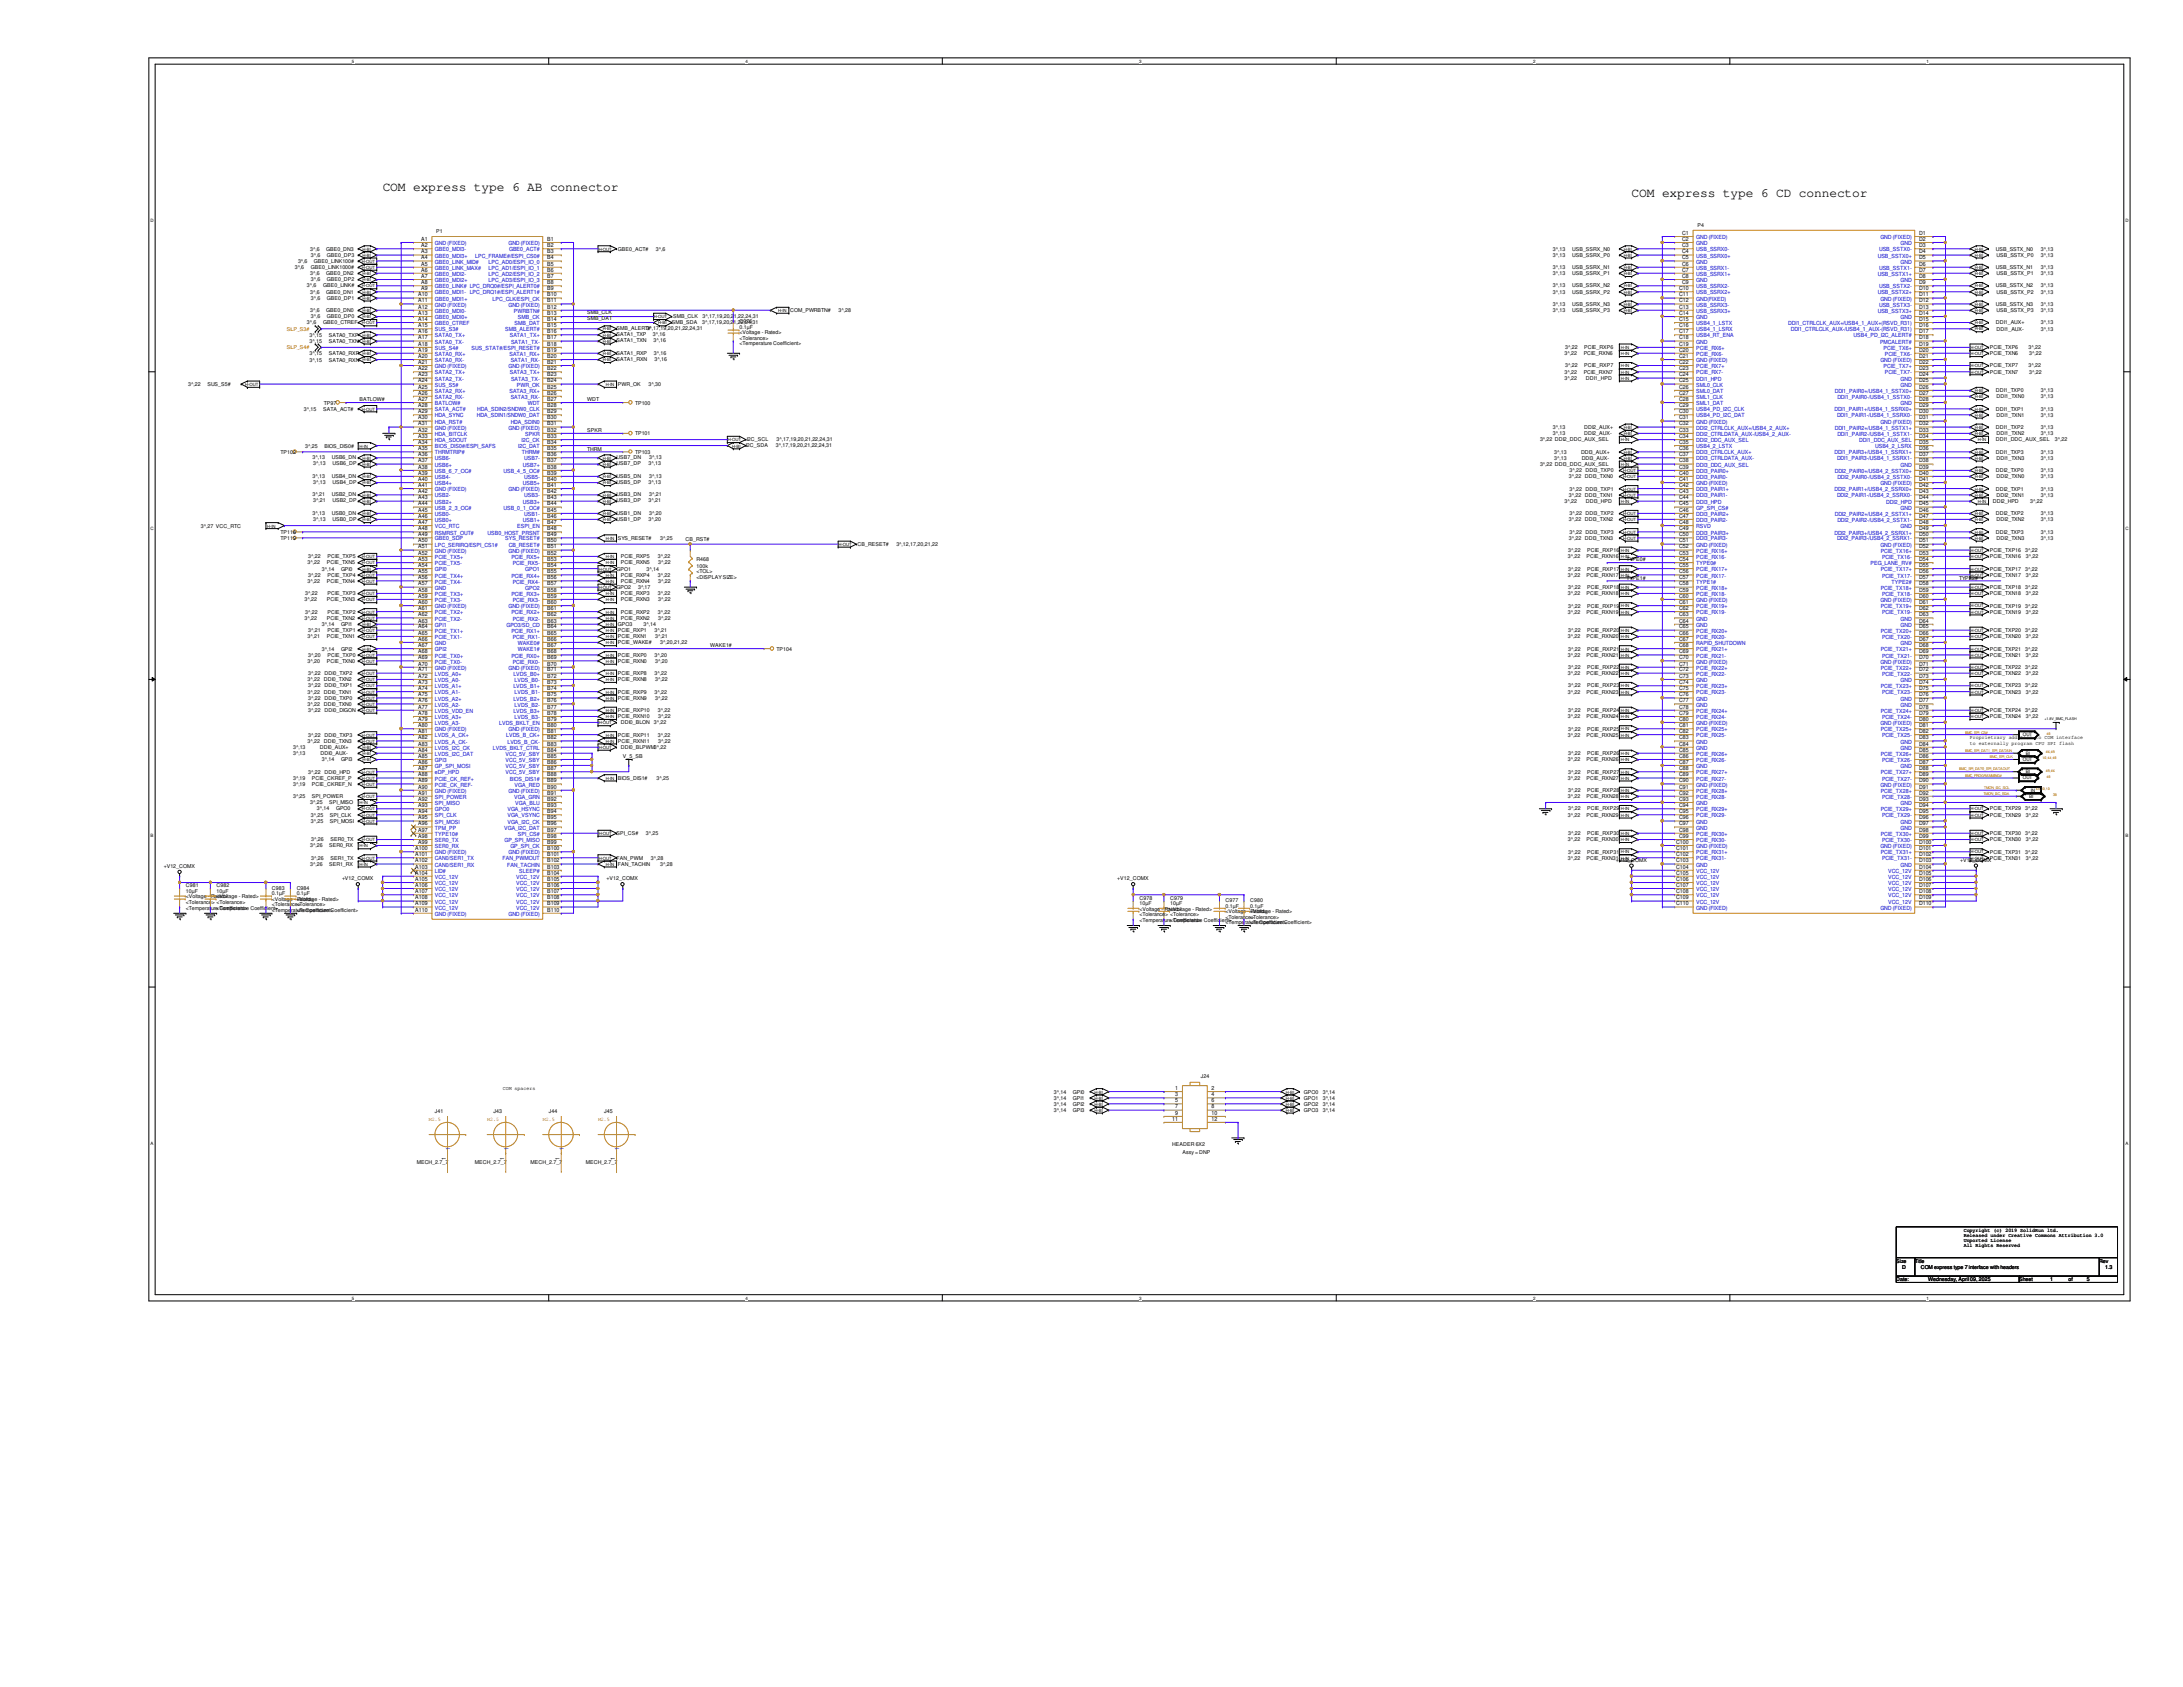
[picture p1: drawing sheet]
<svg xmlns="http://www.w3.org/2000/svg" width="279mm" height="216mm" viewBox="0 0 279 216" stroke-linecap="round" stroke-linejoin="round" font-family="sans-serif">
<defs><g id="words">
<g font-size="1.7">
<text x="49" y="24.5">COM express type 6 AB connector</text>
<text x="208.8" y="25.3">COM express type 6 CD connector</text>
</g>
<g font-size=".7">
<text x="55.8" y="29.8">P1</text>
<text x="217.3" y="29">P4</text>
<text x="37.7" y="34.5">3^,6</text>
<text x="38.1" y="33.7">3^,6</text>
<text x="39.7" y="35.2">3^,6</text>
<text x="39.7" y="32.1">3^,6</text>
<text x="39.8" y="32.9">3^,6</text>
<text x="39.8" y="34.5">GBE0_LINK1000#</text>
<text x="40.2" y="33.7">GBE0_LINK100#</text>
<text x="41.7" y="35.2">GBE0_DN2</text>
<text x="41.7" y="32.1">GBE0_DN3</text>
<text x="41.8" y="32.9">GBE0_DP3</text>
<text x="53.9" y="30.8">A1</text>
<text x="53.9" y="31.6">A2</text>
<text x="53.9" y="32.4">A3</text>
<text x="53.9" y="33.2">A4</text>
<text x="53.9" y="34">A5</text>
<text x="53.9" y="34.8">A6</text>
<text x="53.9" y="35.6">A7</text>
<text x="70" y="30.8">B1</text>
<text x="70" y="31.6">B2</text>
<text x="70" y="32.4">B3</text>
<text x="70" y="33.2">B4</text>
<text x="70" y="34">B5</text>
<text x="70" y="34.8">B6</text>
<text x="70" y="35.6">B7</text>
<text x="79.1" y="32.1">GBE0_ACT#</text>
<text x="83.9" y="32.1">3^,6</text>
<text x="198.8" y="32.9">3^,13</text>
<text x="198.8" y="32.1">3^,13</text>
<text x="198.8" y="35.2">3^,13</text>
<text x="198.8" y="34.5">3^,13</text>
<text x="201.2" y="32.9">USB_SSRX_P0</text>
<text x="201.2" y="32.1">USB_SSRX_N0</text>
<text x="201.2" y="35.2">USB_SSRX_P1</text>
<text x="201.2" y="34.5">USB_SSRX_N1</text>
<text x="215.3" y="30.1">C1</text>
<text x="215.3" y="30.8">C2</text>
<text x="215.3" y="31.6">C3</text>
<text x="215.3" y="32.4">C4</text>
<text x="215.3" y="33.2">C5</text>
<text x="215.3" y="34">C6</text>
<text x="215.3" y="34.8">C7</text>
<text x="215.3" y="35.6">C8</text>
<text x="245.6" y="30.1">D1</text>
<text x="245.6" y="30.8">D2</text>
<text x="245.6" y="31.6">D3</text>
<text x="245.6" y="32.4">D4</text>
<text x="245.6" y="33.2">D5</text>
<text x="245.6" y="34">D6</text>
<text x="245.6" y="34.8">D7</text>
<text x="245.6" y="35.6">D8</text>
<text x="255.4" y="34.5">USB_SSTX_N1</text>
<text x="255.4" y="32.1">USB_SSTX_N0</text>
<text x="255.5" y="35.2">USB_SSTX_P1</text>
<text x="255.5" y="32.9">USB_SSTX_P0</text>
<text x="261.2" y="34.5">3^,13</text>
<text x="261.2" y="32.1">3^,13</text>
<text x="261.2" y="35.2">3^,13</text>
<text x="261.2" y="32.9">3^,13</text>
<text x="39.3" y="36.8">3^,6</text>
<text x="39.3" y="41.5">3^,6</text>
<text x="39.7" y="40">3^,6</text>
<text x="39.7" y="37.6">3^,6</text>
<text x="39.8" y="40.7">3^,6</text>
<text x="39.8" y="38.4">3^,6</text>
<text x="39.8" y="36">3^,6</text>
<text x="41.4" y="36.8">GBE0_LINK#</text>
<text x="41.4" y="41.5">GBE0_CTREF</text>
<text x="41.7" y="40">GBE0_DN0</text>
<text x="41.7" y="37.6">GBE0_DN1</text>
<text x="41.8" y="40.7">GBE0_DP0</text>
<text x="41.8" y="38.4">GBE0_DP1</text>
<text x="41.8" y="36">GBE0_DP2</text>
<text x="53.5" y="37.9">A10</text>
<text x="53.5" y="38.7">A11</text>
<text x="53.5" y="39.5">A12</text>
<text x="53.5" y="40.3">A13</text>
<text x="53.5" y="41.1">A14</text>
<text x="53.5" y="41.9">A15</text>
<text x="53.9" y="36.4">A8</text>
<text x="53.9" y="37.1">A9</text>
<text x="70" y="36.4">B8</text>
<text x="70" y="37.1">B9</text>
<text x="70" y="37.9">B10</text>
<text x="70" y="38.7">B11</text>
<text x="70" y="39.5">B12</text>
<text x="70" y="40.3">B13</text>
<text x="70" y="41.1">B14</text>
<text x="70" y="41.9">B15</text>
<text x="75.1" y="40.1">SMB_CLK</text>
<text x="75.1" y="40.9">SMB_DAT</text>
<text x="86" y="41.4">SMB_SDA</text>
<text x="86.1" y="40.7">SMB_CLK</text>
<text x="89.9" y="41.4">3^,17,19,20,21,22,24,31</text>
<text x="89.9" y="40.7">3^,17,19,20,21,22,24,31</text>
<text x="94.7" y="41.4">C976</text>
<text x="101.1" y="40">COM_PWRBTN#</text>
<text x="107.3" y="40">3^,28</text>
<text x="198.8" y="37.6">3^,13</text>
<text x="198.8" y="36.8">3^,13</text>
<text x="198.8" y="40">3^,13</text>
<text x="198.8" y="39.2">3^,13</text>
<text x="201.2" y="37.6">USB_SSRX_P2</text>
<text x="201.2" y="36.8">USB_SSRX_N2</text>
<text x="201.2" y="40">USB_SSRX_P3</text>
<text x="201.2" y="39.2">USB_SSRX_N3</text>
<text x="214.9" y="37.1">C10</text>
<text x="214.9" y="37.9">C11</text>
<text x="214.9" y="38.7">C12</text>
<text x="214.9" y="39.5">C13</text>
<text x="214.9" y="40.3">C14</text>
<text x="214.9" y="41.1">C15</text>
<text x="214.9" y="41.9">C16</text>
<text x="215.3" y="36.4">C9</text>
<text x="245.6" y="36.4">D9</text>
<text x="245.6" y="37.1">D10</text>
<text x="245.6" y="37.9">D11</text>
<text x="245.6" y="38.7">D12</text>
<text x="245.6" y="39.5">D13</text>
<text x="245.6" y="40.3">D14</text>
<text x="245.6" y="41.1">D15</text>
<text x="245.6" y="41.9">D16</text>
<text x="255.4" y="36.8">USB_SSTX_N2</text>
<text x="255.4" y="39.2">USB_SSTX_N3</text>
<text x="255.4" y="41.5">DDI1_AUX+</text>
<text x="255.5" y="37.6">USB_SSTX_P2</text>
<text x="255.5" y="40">USB_SSTX_P3</text>
<text x="261.2" y="36.8">3^,13</text>
<text x="261.2" y="39.2">3^,13</text>
<text x="261.2" y="41.5">3^,13</text>
<text x="261.2" y="37.6">3^,13</text>
<text x="261.2" y="40">3^,13</text>
<text x="39.6" y="46.3">3^,15</text>
<text x="39.6" y="43.1">3^,15</text>
<text x="39.6" y="43.9">3^,15</text>
<text x="39.6" y="45.5">3^,15</text>
<text x="42.1" y="43.1">SATA0_TXP</text>
<text x="42.1" y="43.9">SATA0_TXN</text>
<text x="42.1" y="45.5">SATA0_RXP</text>
<text x="42.1" y="46.3">SATA0_RXN</text>
<text x="53.5" y="42.6">A16</text>
<text x="53.5" y="43.4">A17</text>
<text x="53.5" y="44.2">A18</text>
<text x="53.5" y="45">A19</text>
<text x="53.5" y="45.8">A20</text>
<text x="53.5" y="46.6">A21</text>
<text x="53.5" y="47.4">A22</text>
<text x="70" y="42.6">B16</text>
<text x="70" y="43.4">B17</text>
<text x="70" y="44.2">B18</text>
<text x="70" y="45">B19</text>
<text x="70" y="45.8">B20</text>
<text x="70" y="46.6">B21</text>
<text x="70" y="47.4">B22</text>
<text x="78.9" y="43">SATA1_TXP</text>
<text x="78.9" y="43.8">SATA1_TXN</text>
<text x="78.9" y="46.2">SATA1_RXN</text>
<text x="78.9" y="45.4">SATA1_RXP</text>
<text x="78.9" y="42.2">SMB_ALERT#</text>
<text x="82.8" y="42.2">3^,17,19,20,21,22,24,31</text>
<text x="83.6" y="43">3^,16</text>
<text x="83.7" y="43.8">3^,16</text>
<text x="83.7" y="45.4">3^,16</text>
<text x="83.8" y="46.2">3^,16</text>
<text x="94.7" y="42.1">0.1µF</text>
<text x="94.7" y="42.8">&lt;Voltage - Rated&gt;</text>
<text x="94.7" y="43.5">&lt;Tolerance&gt;</text>
<text x="94.7" y="44.2">&lt;Temperature Coefficient&gt;</text>
<text x="200.2" y="45.5">3^,22</text>
<text x="200.2" y="47.8">3^,22</text>
<text x="200.3" y="44.7">3^,22</text>
<text x="200.3" y="47">3^,22</text>
<text x="202.7" y="45.5">PCIE_RXN6</text>
<text x="202.7" y="47.8">PCIE_RXN7</text>
<text x="202.8" y="44.7">PCIE_RXP6</text>
<text x="202.8" y="47">PCIE_RXP7</text>
<text x="214.9" y="42.6">C17</text>
<text x="214.9" y="43.4">C18</text>
<text x="214.9" y="44.2">C19</text>
<text x="214.9" y="45">C20</text>
<text x="214.9" y="45.8">C21</text>
<text x="214.9" y="46.6">C22</text>
<text x="214.9" y="47.4">C23</text>
<text x="245.6" y="42.6">D17</text>
<text x="245.6" y="43.4">D18</text>
<text x="245.6" y="44.2">D19</text>
<text x="245.6" y="45">D20</text>
<text x="245.6" y="45.8">D21</text>
<text x="245.6" y="46.6">D22</text>
<text x="245.6" y="47.4">D23</text>
<text x="254.7" y="44.7">PCIE_TXP6</text>
<text x="254.7" y="45.5">PCIE_TXN6</text>
<text x="254.7" y="47">PCIE_TXP7</text>
<text x="254.7" y="47.8">PCIE_TXN7</text>
<text x="255.5" y="42.3">DDI1_AUX-</text>
<text x="259.6" y="44.7">3^,22</text>
<text x="259.6" y="47">3^,22</text>
<text x="259.7" y="45.5">3^,22</text>
<text x="259.7" y="47.8">3^,22</text>
<text x="261.2" y="42.3">3^,13</text>
<text x="24.1" y="49.4">3^,22</text>
<text x="26.5" y="49.4">SUS_S5#</text>
<text x="38.9" y="52.5">3^,15</text>
<text x="41.4" y="52.5">SATA_ACT#</text>
<text x="41.4" y="51.8">TP97</text>
<text x="46" y="51.3">BATLOW#</text>
<text x="53.5" y="48.2">A23</text>
<text x="53.5" y="48.9">A24</text>
<text x="53.5" y="49.7">A25</text>
<text x="53.5" y="50.5">A26</text>
<text x="53.5" y="51.3">A27</text>
<text x="53.5" y="52.1">A28</text>
<text x="53.5" y="52.9">A29</text>
<text x="53.5" y="53.7">A30</text>
<text x="70" y="48.2">B23</text>
<text x="70" y="48.9">B24</text>
<text x="70" y="49.7">B25</text>
<text x="70" y="50.5">B26</text>
<text x="70" y="51.3">B27</text>
<text x="70" y="52.1">B28</text>
<text x="70" y="52.9">B29</text>
<text x="70" y="53.7">B30</text>
<text x="75.1" y="51.3">WDT</text>
<text x="79.1" y="49.4">PWR_OK</text>
<text x="81.3" y="51.8">TP100</text>
<text x="83" y="49.4">3^,30</text>
<text x="200.2" y="48.6">3^,22</text>
<text x="203" y="48.6">DDI1_HPD</text>
<text x="214.9" y="48.2">C24</text>
<text x="214.9" y="48.9">C25</text>
<text x="214.9" y="49.7">C26</text>
<text x="214.9" y="50.5">C27</text>
<text x="214.9" y="51.3">C28</text>
<text x="214.9" y="52.1">C29</text>
<text x="214.9" y="52.9">C30</text>
<text x="214.9" y="53.7">C31</text>
<text x="245.6" y="48.2">D24</text>
<text x="245.6" y="48.9">D25</text>
<text x="245.6" y="49.7">D26</text>
<text x="245.6" y="50.5">D27</text>
<text x="245.6" y="51.3">D28</text>
<text x="245.6" y="52.1">D29</text>
<text x="245.6" y="52.9">D30</text>
<text x="245.6" y="53.7">D31</text>
<text x="255.4" y="50.2">DDI1_TXP0</text>
<text x="255.4" y="52.5">DDI1_TXP1</text>
<text x="255.5" y="51">DDI1_TXN0</text>
<text x="255.5" y="53.3">DDI1_TXN1</text>
<text x="261.2" y="50.2">3^,13</text>
<text x="261.2" y="52.5">3^,13</text>
<text x="261.2" y="51">3^,13</text>
<text x="261.2" y="53.3">3^,13</text>
<text x="35.9" y="58.1">TP102</text>
<text x="39.1" y="57.3">3^,25</text>
<text x="40" y="58.8">3^,13</text>
<text x="40.1" y="59.6">3^,13</text>
<text x="41.5" y="57.3">BIOS_DIS0#</text>
<text x="42.5" y="58.8">USB6_DN</text>
<text x="42.5" y="59.6">USB6_DP</text>
<text x="53.5" y="54.4">A31</text>
<text x="53.5" y="55.2">A32</text>
<text x="53.5" y="56">A33</text>
<text x="53.5" y="56.8">A34</text>
<text x="53.5" y="57.6">A35</text>
<text x="53.5" y="58.4">A36</text>
<text x="53.5" y="59.2">A37</text>
<text x="53.5" y="60">A38</text>
<text x="70" y="54.4">B31</text>
<text x="70" y="55.2">B32</text>
<text x="70" y="56">B33</text>
<text x="70" y="56.8">B34</text>
<text x="70" y="57.6">B35</text>
<text x="70" y="58.4">B36</text>
<text x="70" y="59.2">B37</text>
<text x="70" y="60">B38</text>
<text x="75.1" y="55.3">SPKR</text>
<text x="75.1" y="57.7">THRM</text>
<text x="78.9" y="58.8">USB7_DN</text>
<text x="78.9" y="59.6">USB7_DP</text>
<text x="81.3" y="55.7">TP101</text>
<text x="81.3" y="58.1">TP103</text>
<text x="83" y="59.6">3^,13</text>
<text x="83.1" y="58.8">3^,13</text>
<text x="95.5" y="57.2">I2C_SDA</text>
<text x="95.6" y="56.5">I2C_SCL</text>
<text x="99.3" y="57.2">3^,17,19,20,21,22,24,31</text>
<text x="99.4" y="56.5">3^,17,19,20,21,22,24,31</text>
<text x="197.1" y="56.5">3^,22 DDI2_DDC_AUX_SEL</text>
<text x="197.1" y="59.6">3^,22 DDI3_DDC_AUX_SEL</text>
<text x="198.8" y="54.9">3^,13</text>
<text x="198.8" y="55.7">3^,13</text>
<text x="198.9" y="58.1">3^,13</text>
<text x="198.9" y="58.8">3^,13</text>
<text x="202.4" y="58.1">DDI3_AUX+</text>
<text x="202.4" y="58.8">DDI3_AUX-</text>
<text x="202.8" y="54.9">DDI2_AUX+</text>
<text x="202.8" y="55.7">DDI2_AUX-</text>
<text x="214.9" y="54.4">C32</text>
<text x="214.9" y="55.2">C33</text>
<text x="214.9" y="56">C34</text>
<text x="214.9" y="56.8">C35</text>
<text x="214.9" y="57.6">C36</text>
<text x="214.9" y="58.4">C37</text>
<text x="214.9" y="59.2">C38</text>
<text x="214.9" y="60">C39</text>
<text x="245.6" y="54.4">D32</text>
<text x="245.6" y="55.2">D33</text>
<text x="245.6" y="56">D34</text>
<text x="245.6" y="56.8">D35</text>
<text x="245.6" y="57.6">D36</text>
<text x="245.6" y="58.4">D37</text>
<text x="245.6" y="59.2">D38</text>
<text x="245.6" y="60">D39</text>
<text x="255.4" y="54.9">DDI1_TXP2</text>
<text x="255.4" y="58.1">DDI1_TXP3</text>
<text x="255.4" y="56.5">DDI1_DDC_AUX_SEL</text>
<text x="255.5" y="55.7">DDI1_TXN2</text>
<text x="255.5" y="58.8">DDI1_TXN3</text>
<text x="261.2" y="54.9">3^,13</text>
<text x="261.2" y="58.1">3^,13</text>
<text x="261.2" y="55.7">3^,13</text>
<text x="261.2" y="58.8">3^,13</text>
<text x="263" y="56.5">3^,22</text>
<text x="40" y="65.9">3^,13</text>
<text x="40" y="63.5">3^,21</text>
<text x="40" y="61.1">3^,13</text>
<text x="40.1" y="64.3">3^,21</text>
<text x="40.1" y="61.9">3^,13</text>
<text x="42.5" y="65.9">USB0_DN</text>
<text x="42.5" y="63.5">USB2_DN</text>
<text x="42.5" y="61.1">USB4_DN</text>
<text x="42.5" y="64.3">USB2_DP</text>
<text x="42.5" y="61.9">USB4_DP</text>
<text x="53.5" y="60.7">A39</text>
<text x="53.5" y="61.6">A40</text>
<text x="53.5" y="62.3">A41</text>
<text x="53.5" y="63.1">A42</text>
<text x="53.5" y="63.9">A43</text>
<text x="53.5" y="64.7">A44</text>
<text x="53.5" y="65.5">A45</text>
<text x="70" y="60.7">B39</text>
<text x="70" y="61.6">B40</text>
<text x="70" y="62.3">B41</text>
<text x="70" y="63.1">B42</text>
<text x="70" y="63.9">B43</text>
<text x="70" y="64.7">B44</text>
<text x="70" y="65.5">B45</text>
<text x="78.9" y="65.9">USB1_DN</text>
<text x="78.9" y="63.5">USB3_DN</text>
<text x="78.9" y="64.3">USB3_DP</text>
<text x="78.9" y="61.1">USB5_DN</text>
<text x="78.9" y="61.9">USB5_DP</text>
<text x="83" y="64.3">3^,21</text>
<text x="83" y="61.9">3^,13</text>
<text x="83.1" y="65.9">3^,20</text>
<text x="83.1" y="63.5">3^,21</text>
<text x="83.1" y="61.1">3^,13</text>
<text x="200.2" y="64.3">3^,22</text>
<text x="200.8" y="61.2">3^,22 DDI3_TXN0</text>
<text x="200.8" y="63.6">3^,22 DDI3_TXN1</text>
<text x="200.9" y="60.4">3^,22 DDI3_TXP0</text>
<text x="200.9" y="62.8">3^,22 DDI3_TXP1</text>
<text x="200.9" y="66">3^,22 DDI3_TXP2</text>
<text x="203" y="64.3">DDI3_HPD</text>
<text x="214.9" y="60.7">C40</text>
<text x="214.9" y="61.6">C41</text>
<text x="214.9" y="62.3">C42</text>
<text x="214.9" y="63.1">C43</text>
<text x="214.9" y="63.9">C44</text>
<text x="214.9" y="64.7">C45</text>
<text x="214.9" y="65.5">C46</text>
<text x="245.6" y="60.7">D40</text>
<text x="245.6" y="61.6">D41</text>
<text x="245.6" y="62.3">D42</text>
<text x="245.6" y="63.1">D43</text>
<text x="245.6" y="63.9">D44</text>
<text x="245.6" y="64.7">D45</text>
<text x="245.6" y="65.5">D46</text>
<text x="255.1" y="64.3">DDI2_HPD</text>
<text x="255.4" y="60.4">DDI2_TXP0</text>
<text x="255.4" y="62.8">DDI2_TXP1</text>
<text x="255.4" y="66">DDI2_TXP2</text>
<text x="255.5" y="61.2">DDI2_TXN0</text>
<text x="255.5" y="63.6">DDI2_TXN1</text>
<text x="259.8" y="64.3">3^,22</text>
<text x="261.2" y="60.4">3^,13</text>
<text x="261.2" y="62.8">3^,13</text>
<text x="261.2" y="66">3^,13</text>
<text x="261.2" y="61.2">3^,13</text>
<text x="261.2" y="63.6">3^,13</text>
<text x="25.7" y="67.5">3^,27 VCC_RTC</text>
<text x="35.9" y="68.3">TP118</text>
<text x="35.9" y="69.1">TP119</text>
<text x="39.5" y="71.5">3^,22</text>
<text x="40.1" y="66.6">3^,13</text>
<text x="41.9" y="71.5">PCIE_TXP5</text>
<text x="42.5" y="66.6">USB0_DP</text>
<text x="53.5" y="66.3">A46</text>
<text x="53.5" y="67.1">A47</text>
<text x="53.5" y="67.9">A48</text>
<text x="53.5" y="68.6">A49</text>
<text x="53.5" y="69.4">A50</text>
<text x="53.5" y="70.2">A51</text>
<text x="53.5" y="71">A52</text>
<text x="53.5" y="71.8">A53</text>
<text x="70" y="66.3">B46</text>
<text x="70" y="67.1">B47</text>
<text x="70" y="67.9">B48</text>
<text x="70" y="68.6">B49</text>
<text x="70" y="69.4">B50</text>
<text x="70" y="70.2">B51</text>
<text x="70" y="71">B52</text>
<text x="70" y="71.8">B53</text>
<text x="78.9" y="66.6">USB1_DP</text>
<text x="79.1" y="69.1">SYS_RESET#</text>
<text x="79.5" y="71.5">PCIE_RXP5</text>
<text x="83" y="66.6">3^,20</text>
<text x="84.2" y="71.5">3^,22</text>
<text x="84.5" y="69.1">3^,25</text>
<text x="87.8" y="69.3">CB_RST#</text>
<text x="89.2" y="71.8">R468</text>
<text x="109.8" y="69.9">CB_RESET#</text>
<text x="114.7" y="69.9">3^,12,17,20,21,22</text>
<text x="200.7" y="71.5">3^,22</text>
<text x="200.7" y="70.7">3^,22</text>
<text x="200.8" y="66.7">3^,22 DDI3_TXN2</text>
<text x="200.8" y="69.1">3^,22 DDI3_TXN3</text>
<text x="200.9" y="68.3">3^,22 DDI3_TXP3</text>
<text x="203.1" y="71.5">PCIE_RXN16</text>
<text x="203.2" y="70.7">PCIE_RXP16</text>
<text x="208.2" y="71.8">TYPE0#</text>
<text x="214.9" y="66.3">C47</text>
<text x="214.9" y="67.1">C48</text>
<text x="214.9" y="67.9">C49</text>
<text x="214.9" y="68.6">C50</text>
<text x="214.9" y="69.4">C51</text>
<text x="214.9" y="70.2">C52</text>
<text x="214.9" y="71">C53</text>
<text x="214.9" y="71.8">C54</text>
<text x="245.6" y="66.3">D47</text>
<text x="245.6" y="67.1">D48</text>
<text x="245.6" y="67.9">D49</text>
<text x="245.6" y="68.6">D50</text>
<text x="245.6" y="69.4">D51</text>
<text x="245.6" y="70.2">D52</text>
<text x="245.6" y="71">D53</text>
<text x="245.6" y="71.8">D54</text>
<text x="254.7" y="70.7">PCIE_TXP16</text>
<text x="254.7" y="71.5">PCIE_TXN16</text>
<text x="255.4" y="68.3">DDI2_TXP3</text>
<text x="255.5" y="66.7">DDI2_TXN2</text>
<text x="255.5" y="69.1">DDI2_TXN3</text>
<text x="259.2" y="70.7">3^,22</text>
<text x="259.3" y="71.5">3^,22</text>
<text x="261.2" y="68.3">3^,13</text>
<text x="261.2" y="66.7">3^,13</text>
<text x="261.2" y="69.1">3^,13</text>
<text x="39" y="77">3^,22</text>
<text x="39.1" y="76.2">3^,22</text>
<text x="39.4" y="74.6">3^,22</text>
<text x="39.4" y="72.2">3^,22</text>
<text x="39.5" y="73.8">3^,22</text>
<text x="41.2" y="73">3^,14</text>
<text x="41.8" y="77">PCIE_TXN3</text>
<text x="41.8" y="74.6">PCIE_TXN4</text>
<text x="41.8" y="72.2">PCIE_TXN5</text>
<text x="41.9" y="76.2">PCIE_TXP3</text>
<text x="41.9" y="73.8">PCIE_TXP4</text>
<text x="43.6" y="73">GPI0</text>
<text x="53.5" y="72.6">A54</text>
<text x="53.5" y="73.4">A55</text>
<text x="53.5" y="74.1">A56</text>
<text x="53.5" y="74.9">A57</text>
<text x="53.5" y="75.7">A58</text>
<text x="53.5" y="76.5">A59</text>
<text x="53.5" y="77.3">A60</text>
<text x="70" y="72.6">B54</text>
<text x="70" y="73.4">B55</text>
<text x="70" y="74.1">B56</text>
<text x="70" y="74.9">B57</text>
<text x="70" y="75.7">B58</text>
<text x="70" y="76.5">B59</text>
<text x="70" y="77.3">B60</text>
<text x="78.9" y="73">GPO1</text>
<text x="78.9" y="75.4">GPO2</text>
<text x="79.5" y="76.2">PCIE_RXP3</text>
<text x="79.5" y="77">PCIE_RXN3</text>
<text x="79.5" y="74.6">PCIE_RXN4</text>
<text x="79.5" y="73.8">PCIE_RXP4</text>
<text x="79.5" y="72.2">PCIE_RXN5</text>
<text x="81.7" y="75.4">3^,17</text>
<text x="82.8" y="73">3^,14</text>
<text x="84.2" y="76.2">3^,22</text>
<text x="84.2" y="73.8">3^,22</text>
<text x="84.2" y="77">3^,22</text>
<text x="84.2" y="74.6">3^,22</text>
<text x="84.2" y="72.2">3^,22</text>
<text x="89.2" y="72.6">100k</text>
<text x="89.2" y="73.3">&lt;TOL&gt;</text>
<text x="89.2" y="74">&lt;DISPLAY SIZE&gt;</text>
<text x="200.7" y="73.8">3^,22</text>
<text x="200.7" y="76.2">3^,22</text>
<text x="200.7" y="73">3^,22</text>
<text x="200.7" y="75.4">3^,22</text>
<text x="200.7" y="77.8">3^,22</text>
<text x="203.1" y="73.8">PCIE_RXN17</text>
<text x="203.1" y="76.2">PCIE_RXN18</text>
<text x="203.2" y="73">PCIE_RXP17</text>
<text x="203.2" y="75.4">PCIE_RXP18</text>
<text x="203.2" y="77.8">PCIE_RXP19</text>
<text x="208.2" y="74.2">TYPE1#</text>
<text x="214.9" y="72.6">C55</text>
<text x="214.9" y="73.4">C56</text>
<text x="214.9" y="74.1">C57</text>
<text x="214.9" y="74.9">C58</text>
<text x="214.9" y="75.7">C59</text>
<text x="214.9" y="76.5">C60</text>
<text x="214.9" y="77.3">C61</text>
<text x="245.6" y="72.6">D55</text>
<text x="245.6" y="73.4">D56</text>
<text x="245.6" y="74.1">D57</text>
<text x="245.6" y="74.9">D58</text>
<text x="245.6" y="75.7">D59</text>
<text x="245.6" y="76.5">D60</text>
<text x="245.6" y="77.3">D61</text>
<text x="250.7" y="74.2">TYPE2#</text>
<text x="254.7" y="73">PCIE_TXP17</text>
<text x="254.7" y="73.8">PCIE_TXN17</text>
<text x="254.7" y="75.4">PCIE_TXP18</text>
<text x="254.7" y="76.2">PCIE_TXN18</text>
<text x="254.7" y="77.8">PCIE_TXP19</text>
<text x="259.2" y="73">3^,22</text>
<text x="259.2" y="75.4">3^,22</text>
<text x="259.2" y="77.8">3^,22</text>
<text x="259.3" y="73.8">3^,22</text>
<text x="259.3" y="76.2">3^,22</text>
<text x="39" y="79.3">3^,22</text>
<text x="39.1" y="78.5">3^,22</text>
<text x="39.4" y="81.7">3^,21</text>
<text x="39.5" y="80.9">3^,21</text>
<text x="41.2" y="80.1">3^,14</text>
<text x="41.2" y="83.3">3^,14</text>
<text x="41.8" y="79.3">PCIE_TXN2</text>
<text x="41.8" y="81.7">PCIE_TXN1</text>
<text x="41.9" y="78.5">PCIE_TXP2</text>
<text x="41.9" y="80.9">PCIE_TXP1</text>
<text x="43.6" y="80.1">GPI1</text>
<text x="43.6" y="83.3">GPI2</text>
<text x="53.5" y="78.1">A61</text>
<text x="53.5" y="78.9">A62</text>
<text x="53.5" y="79.7">A63</text>
<text x="53.5" y="80.4">A64</text>
<text x="53.5" y="81.2">A65</text>
<text x="53.5" y="82">A66</text>
<text x="53.5" y="82.8">A67</text>
<text x="53.5" y="83.6">A68</text>
<text x="70" y="78.1">B61</text>
<text x="70" y="78.9">B62</text>
<text x="70" y="79.7">B63</text>
<text x="70" y="80.4">B64</text>
<text x="70" y="81.2">B65</text>
<text x="70" y="82">B66</text>
<text x="70" y="82.8">B67</text>
<text x="70" y="83.6">B68</text>
<text x="79.1" y="82.5">PCIE_WAKE#</text>
<text x="79.1" y="80.1">GPO3</text>
<text x="79.1" y="80.9">PCIE_RXP1</text>
<text x="79.1" y="81.7">PCIE_RXN1</text>
<text x="79.5" y="79.3">PCIE_RXN2</text>
<text x="79.5" y="78.5">PCIE_RXP2</text>
<text x="82.4" y="80.1">3^,14</text>
<text x="83.8" y="80.9">3^,21</text>
<text x="83.9" y="81.7">3^,21</text>
<text x="84.2" y="78.5">3^,22</text>
<text x="84.2" y="79.3">3^,22</text>
<text x="84.5" y="82.5">3^,20,21,22</text>
<text x="90.9" y="82.8">WAKE1#</text>
<text x="99.4" y="83.3">TP104</text>
<text x="200.7" y="78.5">3^,22</text>
<text x="200.7" y="81.7">3^,22</text>
<text x="200.7" y="80.9">3^,22</text>
<text x="200.7" y="83.3">3^,22</text>
<text x="203.1" y="78.5">PCIE_RXN19</text>
<text x="203.1" y="81.7">PCIE_RXN20</text>
<text x="203.2" y="80.9">PCIE_RXP20</text>
<text x="203.2" y="83.3">PCIE_RXP21</text>
<text x="214.9" y="78.1">C62</text>
<text x="214.9" y="78.9">C63</text>
<text x="214.9" y="79.7">C64</text>
<text x="214.9" y="80.4">C65</text>
<text x="214.9" y="81.2">C66</text>
<text x="214.9" y="82">C67</text>
<text x="214.9" y="82.8">C68</text>
<text x="214.9" y="83.6">C69</text>
<text x="245.6" y="78.1">D62</text>
<text x="245.6" y="78.9">D63</text>
<text x="245.6" y="79.7">D64</text>
<text x="245.6" y="80.4">D65</text>
<text x="245.6" y="81.2">D66</text>
<text x="245.6" y="82">D67</text>
<text x="245.6" y="82.8">D68</text>
<text x="245.6" y="83.6">D69</text>
<text x="254.7" y="78.5">PCIE_TXN19</text>
<text x="254.7" y="80.9">PCIE_TXP20</text>
<text x="254.7" y="81.7">PCIE_TXN20</text>
<text x="254.7" y="83.3">PCIE_TXP21</text>
<text x="259.2" y="80.9">3^,22</text>
<text x="259.2" y="83.3">3^,22</text>
<text x="259.3" y="78.5">3^,22</text>
<text x="259.3" y="81.7">3^,22</text>
<text x="39.4" y="84.8">3^,20</text>
<text x="39.4" y="88.8">3^,22 DDI0_TXN1</text>
<text x="39.4" y="87.2">3^,22 DDI0_TXN2</text>
<text x="39.5" y="84">3^,20</text>
<text x="39.5" y="89.6">3^,22 DDI0_TXP0</text>
<text x="39.5" y="88">3^,22 DDI0_TXP1</text>
<text x="39.5" y="86.4">3^,22 DDI0_TXP2</text>
<text x="41.8" y="84.8">PCIE_TXN0</text>
<text x="41.9" y="84">PCIE_TXP0</text>
<text x="53.5" y="84.4">A69</text>
<text x="53.5" y="85.2">A70</text>
<text x="53.5" y="85.9">A71</text>
<text x="53.5" y="86.7">A72</text>
<text x="53.5" y="87.5">A73</text>
<text x="53.5" y="88.3">A74</text>
<text x="53.5" y="89.1">A75</text>
<text x="53.5" y="89.9">A76</text>
<text x="70" y="84.4">B69</text>
<text x="70" y="85.2">B70</text>
<text x="70" y="85.9">B71</text>
<text x="70" y="86.7">B72</text>
<text x="70" y="87.5">B73</text>
<text x="70" y="88.3">B74</text>
<text x="70" y="89.1">B75</text>
<text x="70" y="89.9">B76</text>
<text x="79.1" y="84">PCIE_RXP0</text>
<text x="79.1" y="84.8">PCIE_RXN0</text>
<text x="79.1" y="87.2">PCIE_RXN8</text>
<text x="79.1" y="86.4">PCIE_RXP8</text>
<text x="79.1" y="88.8">PCIE_RXP9</text>
<text x="79.1" y="89.6">PCIE_RXN9</text>
<text x="83.8" y="84">3^,20</text>
<text x="83.8" y="86.4">3^,22</text>
<text x="83.8" y="88.8">3^,22</text>
<text x="83.9" y="84.8">3^,20</text>
<text x="83.9" y="87.2">3^,22</text>
<text x="83.9" y="89.6">3^,22</text>
<text x="200.7" y="84">3^,22</text>
<text x="200.7" y="86.4">3^,22</text>
<text x="200.7" y="88.8">3^,22</text>
<text x="200.7" y="85.6">3^,22</text>
<text x="200.7" y="88">3^,22</text>
<text x="203.1" y="84">PCIE_RXN21</text>
<text x="203.1" y="86.4">PCIE_RXN22</text>
<text x="203.1" y="88.8">PCIE_RXN23</text>
<text x="203.2" y="85.6">PCIE_RXP22</text>
<text x="203.2" y="88">PCIE_RXP23</text>
<text x="214.9" y="84.4">C70</text>
<text x="214.9" y="85.2">C71</text>
<text x="214.9" y="85.9">C72</text>
<text x="214.9" y="86.7">C73</text>
<text x="214.9" y="87.5">C74</text>
<text x="214.9" y="88.3">C75</text>
<text x="214.9" y="89.1">C76</text>
<text x="214.9" y="89.9">C77</text>
<text x="245.6" y="84.4">D70</text>
<text x="245.6" y="85.2">D71</text>
<text x="245.6" y="85.9">D72</text>
<text x="245.6" y="86.7">D73</text>
<text x="245.6" y="87.5">D74</text>
<text x="245.6" y="88.3">D75</text>
<text x="245.6" y="89.1">D76</text>
<text x="245.6" y="89.9">D77</text>
<text x="254.7" y="84">PCIE_TXN21</text>
<text x="254.7" y="85.6">PCIE_TXP22</text>
<text x="254.7" y="86.4">PCIE_TXN22</text>
<text x="254.7" y="88">PCIE_TXP23</text>
<text x="254.7" y="88.8">PCIE_TXN23</text>
<text x="259.2" y="85.6">3^,22</text>
<text x="259.2" y="88">3^,22</text>
<text x="259.3" y="84">3^,22</text>
<text x="259.3" y="86.4">3^,22</text>
<text x="259.3" y="88.8">3^,22</text>
<text x="37.5" y="95.8">3^,13</text>
<text x="39.4" y="90.3">3^,22 DDI0_TXN0</text>
<text x="39.4" y="95.1">3^,22 DDI0_TXN3</text>
<text x="39.5" y="91.1">3^,22 DDI0_DIGON</text>
<text x="39.5" y="94.3">3^,22 DDI0_TXP3</text>
<text x="40.9" y="95.8">DDI0_AUX+</text>
<text x="53.5" y="90.7">A77</text>
<text x="53.5" y="91.5">A78</text>
<text x="53.5" y="92.2">A79</text>
<text x="53.5" y="93">A80</text>
<text x="53.5" y="93.8">A81</text>
<text x="53.5" y="94.6">A82</text>
<text x="53.5" y="95.4">A83</text>
<text x="70" y="90.7">B77</text>
<text x="70" y="91.5">B78</text>
<text x="70" y="92.2">B79</text>
<text x="70" y="93">B80</text>
<text x="70" y="93.8">B81</text>
<text x="70" y="94.6">B82</text>
<text x="70" y="95.4">B83</text>
<text x="79.1" y="91.9">PCIE_RXN10</text>
<text x="79.1" y="91.1">PCIE_RXP10</text>
<text x="79.1" y="94.3">PCIE_RXP11</text>
<text x="79.1" y="95.1">PCIE_RXN11</text>
<text x="79.5" y="92.7">DDI0_BLON</text>
<text x="79.5" y="95.8">DDI0_BLPWM3^,22</text>
<text x="83.7" y="92.7">3^,22</text>
<text x="84.2" y="91.1">3^,22</text>
<text x="84.2" y="94.3">3^,22</text>
<text x="84.2" y="91.9">3^,22</text>
<text x="84.2" y="95.1">3^,22</text>
<text x="200.7" y="91.9">3^,22</text>
<text x="200.7" y="94.3">3^,22</text>
<text x="200.7" y="91.1">3^,22</text>
<text x="200.7" y="93.5">3^,22</text>
<text x="203.1" y="91.9">PCIE_RXN24</text>
<text x="203.1" y="94.3">PCIE_RXN25</text>
<text x="203.2" y="91.1">PCIE_RXP24</text>
<text x="203.2" y="93.5">PCIE_RXP25</text>
<text x="214.9" y="90.7">C78</text>
<text x="214.9" y="91.5">C79</text>
<text x="214.9" y="92.2">C80</text>
<text x="214.9" y="93">C81</text>
<text x="214.9" y="93.8">C82</text>
<text x="214.9" y="94.6">C83</text>
<text x="214.9" y="95.4">C84</text>
<text x="245.6" y="90.7">D78</text>
<text x="245.6" y="91.5">D79</text>
<text x="245.6" y="92.2">D80</text>
<text x="245.6" y="93">D81</text>
<text x="245.6" y="93.8">D82</text>
<text x="245.6" y="94.6">D83</text>
<text x="245.6" y="95.4">D84</text>
<text x="252.1" y="94.6">Proprietrary addition to COM interface</text>
<text x="252.1" y="95.3">to externally program CPU SPI flash</text>
<text x="254.7" y="91.1">PCIE_TXP24</text>
<text x="254.7" y="91.9">PCIE_TXN24</text>
<text x="259.2" y="91.1">3^,22</text>
<text x="259.3" y="91.9">3^,22</text>
<text x="37.5" y="99.8">3^,19</text>
<text x="37.5" y="100.6">3^,19</text>
<text x="37.5" y="96.6">3^,13</text>
<text x="39.5" y="99">3^,22 DDI0_HPD</text>
<text x="39.9" y="99.8">PCIE_CKREF_P</text>
<text x="39.9" y="100.6">PCIE_CKREF_N</text>
<text x="41" y="96.6">DDI0_AUX-</text>
<text x="41.2" y="97.5">3^,14</text>
<text x="43.6" y="97.5">GPI3</text>
<text x="53.5" y="96.2">A84</text>
<text x="53.5" y="97">A85</text>
<text x="53.5" y="97.7">A86</text>
<text x="53.5" y="98.6">A87</text>
<text x="53.5" y="99.4">A88</text>
<text x="53.5" y="100.1">A89</text>
<text x="53.5" y="100.9">A90</text>
<text x="53.5" y="101.7">A91</text>
<text x="70" y="96.2">B84</text>
<text x="70" y="97">B85</text>
<text x="70" y="97.7">B86</text>
<text x="70" y="98.6">B87</text>
<text x="70" y="99.4">B88</text>
<text x="70" y="100.1">B89</text>
<text x="70" y="100.9">B90</text>
<text x="70" y="101.7">B91</text>
<text x="79.1" y="99.8">BIOS_DIS1#</text>
<text x="79.7" y="97">V_5_SB</text>
<text x="84" y="99.8">3^,25</text>
<text x="200.7" y="97.5">3^,22</text>
<text x="200.7" y="99.8">3^,22</text>
<text x="200.7" y="96.6">3^,22</text>
<text x="200.7" y="99">3^,22</text>
<text x="200.7" y="101.4">3^,22</text>
<text x="203.1" y="97.5">PCIE_RXN26</text>
<text x="203.1" y="99.8">PCIE_RXN27</text>
<text x="203.2" y="96.6">PCIE_RXP26</text>
<text x="203.2" y="99">PCIE_RXP27</text>
<text x="203.2" y="101.4">PCIE_RXP28</text>
<text x="214.9" y="96.2">C85</text>
<text x="214.9" y="97">C86</text>
<text x="214.9" y="97.7">C87</text>
<text x="214.9" y="98.6">C88</text>
<text x="214.9" y="99.4">C89</text>
<text x="214.9" y="100.1">C90</text>
<text x="214.9" y="100.9">C91</text>
<text x="214.9" y="101.7">C92</text>
<text x="245.6" y="96.2">D85</text>
<text x="245.6" y="97">D86</text>
<text x="245.6" y="97.7">D87</text>
<text x="245.6" y="98.6">D88</text>
<text x="245.6" y="99.4">D89</text>
<text x="245.6" y="100.1">D90</text>
<text x="245.6" y="100.9">D91</text>
<text x="245.6" y="101.7">D92</text>
<text x="37.5" y="102.1">3^,25</text>
<text x="39.7" y="103">3^,25</text>
<text x="39.8" y="104.5">3^,25</text>
<text x="39.8" y="105.3">3^,25</text>
<text x="39.8" y="107.7">3^,26</text>
<text x="39.9" y="102.1">SPI_POWER</text>
<text x="40.6" y="103.7">3^,14</text>
<text x="42.1" y="103">SPI_MISO</text>
<text x="42.2" y="105.3">SPI_MOSI</text>
<text x="42.2" y="104.5">SPI_CLK</text>
<text x="42.3" y="107.7">SER0_TX</text>
<text x="43" y="103.7">GPO0</text>
<text x="53.5" y="102.5">A92</text>
<text x="53.5" y="103.3">A93</text>
<text x="53.5" y="104.1">A94</text>
<text x="53.5" y="104.9">A95</text>
<text x="53.5" y="105.6">A96</text>
<text x="53.5" y="106.4">A97</text>
<text x="53.5" y="107.2">A98</text>
<text x="53.5" y="108">A99</text>
<text x="70" y="102.5">B92</text>
<text x="70" y="103.3">B93</text>
<text x="70" y="104.1">B94</text>
<text x="70" y="104.9">B95</text>
<text x="70" y="105.6">B96</text>
<text x="70" y="106.4">B97</text>
<text x="70" y="107.2">B98</text>
<text x="70" y="108">B99</text>
<text x="78.9" y="106.9">SPI_CS#</text>
<text x="82.7" y="106.9">3^,25</text>
<text x="200.7" y="102.1">3^,22</text>
<text x="200.7" y="104.5">3^,22</text>
<text x="200.7" y="107.7">3^,22</text>
<text x="200.7" y="103.7">3^,22</text>
<text x="200.7" y="106.9">3^,22</text>
<text x="203.1" y="102.1">PCIE_RXN28</text>
<text x="203.1" y="104.5">PCIE_RXN29</text>
<text x="203.1" y="107.7">PCIE_RXN30</text>
<text x="203.2" y="103.7">PCIE_RXP29</text>
<text x="203.2" y="106.9">PCIE_RXP30</text>
<text x="214.5" y="108">C100</text>
<text x="214.9" y="102.5">C93</text>
<text x="214.9" y="103.3">C94</text>
<text x="214.9" y="104.1">C95</text>
<text x="214.9" y="104.9">C96</text>
<text x="214.9" y="105.6">C97</text>
<text x="214.9" y="106.4">C98</text>
<text x="214.9" y="107.2">C99</text>
<text x="245.6" y="102.5">D93</text>
<text x="245.6" y="103.3">D94</text>
<text x="245.6" y="104.1">D95</text>
<text x="245.6" y="104.9">D96</text>
<text x="245.6" y="105.6">D97</text>
<text x="245.6" y="106.4">D98</text>
<text x="245.6" y="107.2">D99</text>
<text x="245.6" y="108">D100</text>
<text x="254.7" y="103.7">PCIE_TXP29</text>
<text x="254.7" y="104.5">PCIE_TXN29</text>
<text x="254.7" y="106.9">PCIE_TXP30</text>
<text x="254.7" y="107.7">PCIE_TXN30</text>
<text x="259.2" y="103.7">3^,22</text>
<text x="259.2" y="106.9">3^,22</text>
<text x="259.3" y="104.5">3^,22</text>
<text x="259.3" y="107.7">3^,22</text>
<text x="21" y="111">+V12_COMX</text>
<text x="23.8" y="113.6">C981</text>
<text x="27.7" y="113.6">C982</text>
<text x="34.8" y="113.9">C983</text>
<text x="38" y="113.9">C984</text>
<text x="39.7" y="108.5">3^,26</text>
<text x="39.7" y="110.8">3^,26</text>
<text x="39.8" y="110">3^,26</text>
<text x="42.1" y="108.5">SER0_RX</text>
<text x="42.1" y="110.8">SER1_RX</text>
<text x="42.3" y="110">SER1_TX</text>
<text x="43.8" y="112.6">+V12_COMX</text>
<text x="53.1" y="108.8">A100</text>
<text x="53.1" y="109.6">A101</text>
<text x="53.1" y="110.4">A102</text>
<text x="53.1" y="111.2">A103</text>
<text x="53.1" y="111.9">A104</text>
<text x="53.1" y="112.7">A105</text>
<text x="53.1" y="113.5">A106</text>
<text x="70" y="108.8">B100</text>
<text x="70" y="109.6">B101</text>
<text x="70" y="110.4">B102</text>
<text x="70" y="111.2">B103</text>
<text x="70" y="111.9">B104</text>
<text x="70" y="112.7">B105</text>
<text x="70" y="113.5">B106</text>
<text x="77.6" y="112.6">+V12_COMX</text>
<text x="78.9" y="110">FAN_PWM</text>
<text x="79.1" y="110.8">FAN_TACHIN</text>
<text x="83.3" y="110">3^,28</text>
<text x="84.5" y="110.8">3^,28</text>
<text x="143" y="112.6">+V12_COMX</text>
<text x="200.7" y="110">3^,22</text>
<text x="200.7" y="109.3">3^,22</text>
<text x="203.1" y="110">PCIE_RXN31</text>
<text x="203.2" y="109.3">PCIE_RXP31</text>
<text x="206.8" y="110.3">+V12_COMX</text>
<text x="214.5" y="108.8">C101</text>
<text x="214.5" y="109.6">C102</text>
<text x="214.5" y="110.4">C103</text>
<text x="214.5" y="111.2">C104</text>
<text x="214.5" y="111.9">C105</text>
<text x="214.5" y="112.7">C106</text>
<text x="214.5" y="113.5">C107</text>
<text x="245.6" y="108.8">D101</text>
<text x="245.6" y="109.6">D102</text>
<text x="245.6" y="110.4">D103</text>
<text x="245.6" y="111.2">D104</text>
<text x="245.6" y="111.9">D105</text>
<text x="245.6" y="112.7">D106</text>
<text x="245.6" y="113.5">D107</text>
<text x="250.9" y="110.3">+V12_COMX</text>
<text x="254.7" y="109.3">PCIE_TXP31</text>
<text x="254.7" y="110">PCIE_TXN31</text>
<text x="259.2" y="109.3">3^,22</text>
<text x="259.3" y="110">3^,22</text>
<text x="23.8" y="114.3">10µF</text>
<text x="23.8" y="115">&lt;Voltage - Rated&gt;</text>
<text x="23.8" y="115.7">&lt;Tolerance&gt; &lt;Tolerance&gt;</text>
<text x="23.8" y="116.4">&lt;Temperature Coefficient&gt;</text>
<text x="27.7" y="114.3">10µF</text>
<text x="27.7" y="115">&lt;Voltage - Rated&gt;</text>
<text x="27.7" y="116.4">&lt;Temperature Coefficient&gt;</text>
<text x="34.8" y="114.6">0.1µF</text>
<text x="34.8" y="115.3">&lt;Voltage - Rated&gt;</text>
<text x="34.8" y="116">&lt;Tolerance&gt;</text>
<text x="34.8" y="116.7">&lt;Temperature Coefficient&gt;</text>
<text x="38" y="114.6">0.1µF</text>
<text x="38" y="115.3">&lt;Voltage - Rated&gt;</text>
<text x="38" y="116">&lt;Tolerance&gt;</text>
<text x="38" y="116.7">&lt;Temperature Coefficient&gt;</text>
<text x="53.1" y="114.3">A107</text>
<text x="53.1" y="115.1">A108</text>
<text x="53.1" y="115.9">A109</text>
<text x="53.1" y="116.7">A110</text>
<text x="70" y="114.3">B107</text>
<text x="70" y="115.1">B108</text>
<text x="70" y="115.9">B109</text>
<text x="70" y="116.7">B110</text>
<text x="145.8" y="115.1">C978</text>
<text x="145.8" y="115.9">10µF</text>
<text x="145.8" y="116.5">&lt;Voltage - Rated&gt;</text>
<text x="145.8" y="117.3">&lt;Tolerance&gt; &lt;Tolerance&gt;</text>
<text x="145.8" y="118">&lt;Temperature Coefficient&gt;</text>
<text x="149.8" y="115.1">C979</text>
<text x="149.8" y="115.9">10µF</text>
<text x="149.8" y="116.5">&lt;Voltage - Rated&gt;</text>
<text x="149.8" y="118">&lt;Temperature Coefficient&gt;</text>
<text x="156.8" y="115.4">C977</text>
<text x="156.8" y="116.2">0.1µF</text>
<text x="156.8" y="116.9">&lt;Voltage - Rated&gt;</text>
<text x="156.8" y="117.6">&lt;Tolerance&gt;</text>
<text x="156.8" y="118.3">&lt;Temperature Coefficient&gt;</text>
<text x="160" y="115.4">C980</text>
<text x="160" y="116.2">0.1µF</text>
<text x="160" y="116.9">&lt;Voltage - Rated&gt;</text>
<text x="160" y="117.6">&lt;Tolerance&gt;</text>
<text x="160" y="118.3">&lt;Temperature Coefficient&gt;</text>
<text x="214.5" y="114.3">C108</text>
<text x="214.5" y="115.1">C109</text>
<text x="214.5" y="115.9">C110</text>
<text x="245.6" y="114.3">D108</text>
<text x="245.6" y="115.1">D109</text>
<text x="245.6" y="115.9">D110</text>
<text x="153.7" y="138">J24</text>
<text x="55.7" y="142.4">J41</text>
<text x="63.2" y="142.4">J43</text>
<text x="64.3" y="139.5">COM spacers</text>
<text x="70.2" y="142.4">J44</text>
<text x="77.3" y="142.4">J45</text>
<text x="134.9" y="140">3^,14</text>
<text x="134.9" y="140.8">3^,14</text>
<text x="134.9" y="141.5">3^,14</text>
<text x="134.9" y="142.3">3^,14</text>
<text x="137.3" y="140">GPI0</text>
<text x="137.3" y="140.8">GPI1</text>
<text x="137.3" y="141.5">GPI2</text>
<text x="137.3" y="142.3">GPI3</text>
<text x="150" y="143.4">11</text>
<text x="150.4" y="139.5">1</text>
<text x="150.4" y="140.3">3</text>
<text x="150.4" y="141.1">5</text>
<text x="150.4" y="141.9">7</text>
<text x="150.4" y="142.7">9</text>
<text x="155.1" y="139.5">2</text>
<text x="155.1" y="140.3">4</text>
<text x="155.1" y="141.1">6</text>
<text x="155.1" y="141.9">8</text>
<text x="155.1" y="142.7">10</text>
<text x="155.1" y="143.4">12</text>
<text x="166.9" y="140">GPO0</text>
<text x="166.9" y="140.8">GPO1</text>
<text x="166.9" y="141.5">GPO2</text>
<text x="166.9" y="142.3">GPO3</text>
<text x="169.3" y="140">3^,14</text>
<text x="169.3" y="140.8">3^,14</text>
<text x="169.3" y="141.5">3^,14</text>
<text x="169.3" y="142.3">3^,14</text>
<text x="53.3" y="149">MECH_2.7_7</text>
<text x="57.1" y="148.5" transform="rotate(-90 57.1 148.5)">1</text>
<text x="60.8" y="149">MECH_2.7_7</text>
<text x="64.5" y="148.5" transform="rotate(-90 64.5 148.5)">1</text>
<text x="67.9" y="149">MECH_2.7_7</text>
<text x="71.6" y="148.5" transform="rotate(-90 71.6 148.5)">1</text>
<text x="75" y="149">MECH_2.7_7</text>
<text x="78.7" y="148.5" transform="rotate(-90 78.7 148.5)">1</text>
<text x="150" y="146.6">HEADER 6X2</text>
<text x="151.3" y="147.7">Assy = DNP</text>
<text x="242.7" y="161.6">Size</text>
<text x="245.1" y="161.6">Title</text>
<text x="251.3" y="157.6">Copyright (c) 2019 SolidRun ltd.</text>
<text x="251.3" y="158.3">Released under Creative Commons Attribution 3.0</text>
<text x="251.3" y="159">Unported License</text>
<text x="251.3" y="159.6">All Rights Reserved</text>
<text x="268.7" y="161.6">Rev</text>
<text x="242.7" y="164">Date:</text>
<text x="243.5" y="162.4">D</text>
<text x="245.8" y="162.4">COM express type 7 interface with headers</text>
<text x="246.8" y="164">Wednesday, April 09, 2025</text>
<text x="258.4" y="164">Sheet</text>
<text x="262.4" y="164">1</text>
<text x="264.8" y="164">of</text>
<text x="267.1" y="164">5</text>
<text x="269.5" y="162.4">1.3</text>
</g>
<g font-size=".7" fill="#00c">
<text x="55.7" y="31.4">GND (FIXED)</text>
<text x="55.7" y="32.2">GBE0_MDI3-</text>
<text x="55.7" y="33">GBE0_MDI3+</text>
<text x="55.7" y="33.7">GBE0_LINK_MID#</text>
<text x="55.7" y="34.5">GBE0_LINK_MAX#</text>
<text x="55.7" y="35.3">GBE0_MDI2-</text>
<text x="60.8" y="33">LPC_FRAME#/ESPI_CS0#</text>
<text x="62.5" y="33.7">LPC_AD0/ESPI_IO_0</text>
<text x="62.5" y="34.5">LPC_AD1/ESPI_IO_1</text>
<text x="62.5" y="35.3">LPC_AD2/ESPI_IO_2</text>
<text x="65.1" y="31.4">GND (FIXED)</text>
<text x="65.2" y="32.2">GBE0_ACT#</text>
<text x="217.1" y="30.6">GND (FIXED)</text>
<text x="217.1" y="31.4">GND</text>
<text x="217.1" y="32.2">USB_SSRX0-</text>
<text x="217.1" y="33">USB_SSRX0+</text>
<text x="217.1" y="33.7">GND</text>
<text x="217.1" y="34.5">USB_SSRX1-</text>
<text x="217.1" y="35.3">USB_SSRX1+</text>
<text x="240.3" y="33">USB_SSTX0+</text>
<text x="240.3" y="35.3">USB_SSTX1+</text>
<text x="240.5" y="32.2">USB_SSTX0-</text>
<text x="240.5" y="34.5">USB_SSTX1-</text>
<text x="240.7" y="30.6">GND (FIXED)</text>
<text x="243.2" y="31.4">GND</text>
<text x="243.2" y="33.7">GND</text>
<text x="55.7" y="36.1">GBE0_MDI2+</text>
<text x="55.7" y="36.9">GBE0_LINK# LPC_DRQ0#/ESPI_ALERT0#</text>
<text x="55.7" y="37.7">GBE0_MDI1- LPC_DRQ1#/ESPI_ALERT1#</text>
<text x="55.7" y="38.5">GBE0_MDI1+</text>
<text x="55.7" y="39.2">GND (FIXED)</text>
<text x="55.7" y="40">GBE0_MDI0-</text>
<text x="55.7" y="40.9">GBE0_MDI0+</text>
<text x="55.7" y="41.6">GBE0_CTREF</text>
<text x="62.5" y="36.1">LPC_AD3/ESPI_IO_3</text>
<text x="63" y="38.5">LPC_CLK/ESPI_CK</text>
<text x="65.1" y="39.2">GND (FIXED)</text>
<text x="65.8" y="40">PWRBTN#</text>
<text x="65.9" y="41.6">SMB_DAT</text>
<text x="66.3" y="40.9">SMB_CK</text>
<text x="217.1" y="36.1">GND</text>
<text x="217.1" y="36.9">USB_SSRX2-</text>
<text x="217.1" y="37.7">USB_SSRX2+</text>
<text x="217.1" y="38.5">GND(FIXED)</text>
<text x="217.1" y="39.2">USB_SSRX3-</text>
<text x="217.1" y="40">USB_SSRX3+</text>
<text x="217.1" y="40.9">GND</text>
<text x="217.1" y="41.6">USB4_1_LSTX</text>
<text x="228.9" y="41.6">DDI1_CTRLCLK_AUX+/USB4_1_AUX+(RSVD_R31)</text>
<text x="240.3" y="37.7">USB_SSTX2+</text>
<text x="240.3" y="40">USB_SSTX3+</text>
<text x="240.5" y="36.9">USB_SSTX2-</text>
<text x="240.5" y="39.2">USB_SSTX3-</text>
<text x="240.7" y="38.5">GND (FIXED)</text>
<text x="243.2" y="36.1">GND</text>
<text x="243.2" y="40.9">GND</text>
<text x="55.7" y="42.4">SUS_S3#</text>
<text x="55.7" y="43.2">SATA0_TX+</text>
<text x="55.7" y="44">SATA0_TX-</text>
<text x="55.7" y="44.8">SUS_S4#</text>
<text x="55.7" y="45.6">SATA0_RX+</text>
<text x="55.7" y="46.4">SATA0_RX-</text>
<text x="55.7" y="47.1">GND (FIXED)</text>
<text x="55.7" y="47.9">SATA2_TX+</text>
<text x="60.4" y="44.8">SUS_STAT#/ESPI_RESET#</text>
<text x="64.6" y="42.4">SMB_ALERT#</text>
<text x="65.1" y="47.1">GND (FIXED)</text>
<text x="65.2" y="45.6">SATA1_RX+</text>
<text x="65.2" y="43.2">SATA1_TX+</text>
<text x="65.2" y="47.9">SATA3_TX+</text>
<text x="65.4" y="46.4">SATA1_RX-</text>
<text x="65.4" y="44">SATA1_TX-</text>
<text x="217.1" y="42.4">USB4_1_LSRX</text>
<text x="217.1" y="43.2">USB4_RT_ENA</text>
<text x="217.1" y="44">GND</text>
<text x="217.1" y="44.8">PCIE_RX6+</text>
<text x="217.1" y="45.6">PCIE_RX6-</text>
<text x="217.1" y="46.4">GND (FIXED)</text>
<text x="217.1" y="47.1">PCIE_RX7+</text>
<text x="217.1" y="47.9">PCIE_RX7-</text>
<text x="229.2" y="42.4">DDI1_CTRLCLK_AUX-/USB4_1_AUX-(RSVD_R31)</text>
<text x="237.2" y="43.2">USB4_PD_I2C_ALERT#</text>
<text x="240.6" y="44">PMCALERT#</text>
<text x="240.7" y="46.4">GND (FIXED)</text>
<text x="241.1" y="44.8">PCIE_TX6+</text>
<text x="241.1" y="47.1">PCIE_TX7+</text>
<text x="241.3" y="45.6">PCIE_TX6-</text>
<text x="241.3" y="47.9">PCIE_TX7-</text>
<text x="55.7" y="48.7">SATA2_TX-</text>
<text x="55.7" y="49.5">SUS_S5#</text>
<text x="55.7" y="50.3">SATA2_RX+</text>
<text x="55.7" y="51.1">SATA2_RX-</text>
<text x="55.7" y="51.9">BATLOW#</text>
<text x="55.7" y="52.7">SATA_ACT#</text>
<text x="55.7" y="53.4">HDA_SYNC</text>
<text x="61" y="53.4">HDA_SDIN1/SNDW0_DAT</text>
<text x="61.1" y="52.7">HDA_SDIN2/SNDW0_CLK</text>
<text x="65.2" y="50.3">SATA3_RX+</text>
<text x="65.4" y="51.1">SATA3_RX-</text>
<text x="65.4" y="48.7">SATA3_TX-</text>
<text x="66.2" y="49.5">PWR_OK</text>
<text x="67.6" y="51.9">WDT</text>
<text x="217.1" y="48.7">DDI1_HPD</text>
<text x="217.1" y="49.5">SML0_CLK</text>
<text x="217.1" y="50.3">SML0_DAT</text>
<text x="217.1" y="51.1">SML1_CLK</text>
<text x="217.1" y="51.9">SML1_DAT</text>
<text x="217.1" y="52.7">USB4_PD_I2C_CLK</text>
<text x="217.1" y="53.4">USB4_PD_I2C_DAT</text>
<text x="234.8" y="52.7">DDI1_PAIR1+/USB4_1_SSRX0+</text>
<text x="234.8" y="50.3">DDI1_PAIR0+/USB4_1_SSTX0+</text>
<text x="235.1" y="53.4">DDI1_PAIR1-/USB4_1_SSRX0-</text>
<text x="235.2" y="51.1">DDI1_PAIR0-/USB4_1_SSTX0-</text>
<text x="243.2" y="48.7">GND</text>
<text x="243.2" y="49.5">GND</text>
<text x="243.2" y="51.9">GND</text>
<text x="55.7" y="54.2">HDA_RST#</text>
<text x="55.7" y="55">GND (FIXED)</text>
<text x="55.7" y="55.8">HDA_BITCLK</text>
<text x="55.7" y="56.6">HDA_SDOUT</text>
<text x="55.7" y="57.4">BIOS_DIS0#/ESPI_SAFS</text>
<text x="55.7" y="58.2">THRMTRIP#</text>
<text x="55.7" y="58.9">USB6-</text>
<text x="55.7" y="59.7">USB6+</text>
<text x="65.1" y="55">GND (FIXED)</text>
<text x="65.4" y="54.2">HDA_SDIN0</text>
<text x="66.3" y="57.4">I2C_DAT</text>
<text x="66.8" y="56.6">I2C_CK</text>
<text x="66.8" y="58.2">THRM#</text>
<text x="66.9" y="59.7">USB7+</text>
<text x="67.1" y="58.9">USB7-</text>
<text x="67.2" y="55.8">SPKR</text>
<text x="217.1" y="54.2">GND (FIXED)</text>
<text x="217.1" y="55">DDI2_CTRLCLK_AUX+/USB4_2_AUX+</text>
<text x="217.1" y="55.8">DDI2_CTRLDATA_AUX-/USB4_2_AUX-</text>
<text x="217.1" y="56.6">DDI2_DDC_AUX_SEL</text>
<text x="217.1" y="57.4">USB4_2_LSTX</text>
<text x="217.1" y="58.2">DDI3_CTRLCLK_AUX+</text>
<text x="217.1" y="58.9">DDI3_CTRLDATA_AUX-</text>
<text x="217.1" y="59.7">DDI3_DDC_AUX_SEL</text>
<text x="234.8" y="58.2">DDI1_PAIR3+/USB4_1_SSRX1+</text>
<text x="234.8" y="55">DDI1_PAIR2+/USB4_1_SSTX1+</text>
<text x="235.1" y="58.9">DDI1_PAIR3-/USB4_1_SSRX1-</text>
<text x="235.2" y="55.8">DDI1_PAIR2-/USB4_1_SSTX1-</text>
<text x="238" y="56.6">DDI1_DDC_AUX_SEL</text>
<text x="240" y="57.4">USB4_2_LSRX</text>
<text x="240.7" y="54.2">GND (FIXED)</text>
<text x="243.2" y="59.7">GND</text>
<text x="55.7" y="60.5">USB_6_7_OC#</text>
<text x="55.7" y="61.3">USB4-</text>
<text x="55.7" y="62.1">USB4+</text>
<text x="55.7" y="62.9">GND (FIXED)</text>
<text x="55.7" y="63.7">USB2-</text>
<text x="55.7" y="64.5">USB2+</text>
<text x="55.7" y="65.2">USB_2_3_OC#</text>
<text x="64.4" y="60.5">USB_4_5_OC#</text>
<text x="64.4" y="65.2">USB_0_1_OC#</text>
<text x="65.1" y="62.9">GND (FIXED)</text>
<text x="66.9" y="62.1">USB5+</text>
<text x="66.9" y="64.5">USB3+</text>
<text x="67.1" y="61.3">USB5-</text>
<text x="67.1" y="63.7">USB3-</text>
<text x="217.1" y="60.5">DDI3_PAIR0+</text>
<text x="217.1" y="61.3">DDI3_PAIR0-</text>
<text x="217.1" y="62.1">GND (FIXED)</text>
<text x="217.1" y="62.9">DDI3_PAIR1+</text>
<text x="217.1" y="63.7">DDI3_PAIR1-</text>
<text x="217.1" y="64.5">DDI3_HPD</text>
<text x="217.1" y="65.2">GP_SPI_CS#</text>
<text x="234.8" y="62.9">DDI2_PAIR1+/USB4_2_SSRX0+</text>
<text x="234.8" y="60.5">DDI2_PAIR0+/USB4_2_SSTX0+</text>
<text x="235.1" y="63.7">DDI2_PAIR1-/USB4_2_SSRX0-</text>
<text x="235.2" y="61.3">DDI2_PAIR0-/USB4_2_SSTX0-</text>
<text x="240.7" y="62.1">GND (FIXED)</text>
<text x="241.4" y="64.5">DDI2_HPD</text>
<text x="243.2" y="65.2">GND</text>
<text x="55.7" y="66">USB0-</text>
<text x="55.7" y="66.8">USB0+</text>
<text x="55.7" y="67.6">VCC_RTC</text>
<text x="55.7" y="68.4">RSMRST_OUT#</text>
<text x="55.7" y="69.2">GBE0_SDP</text>
<text x="55.7" y="70">LPC_SERIRQ/ESPI_CS1#</text>
<text x="55.7" y="70.7">GND (FIXED)</text>
<text x="55.7" y="71.5">PCIE_TX5+</text>
<text x="62.4" y="68.4">USB0_HOST_PRSNT</text>
<text x="64.6" y="69.2">SYS_RESET#</text>
<text x="65.1" y="70.7">GND (FIXED)</text>
<text x="65.1" y="70">CB_RESET#</text>
<text x="65.4" y="71.5">PCIE_RX5+</text>
<text x="66.2" y="67.6">ESPI_EN</text>
<text x="66.9" y="66.8">USB1+</text>
<text x="67.1" y="66">USB1-</text>
<text x="217.1" y="66">DDI3_PAIR2+</text>
<text x="217.1" y="66.8">DDI3_PAIR2-</text>
<text x="217.1" y="67.6">RSVD</text>
<text x="217.1" y="68.4">DDI3_PAIR3+</text>
<text x="217.1" y="69.2">DDI3_PAIR3-</text>
<text x="217.1" y="70">GND (FIXED)</text>
<text x="217.1" y="70.7">PCIE_RX16+</text>
<text x="217.1" y="71.5">PCIE_RX16-</text>
<text x="234.8" y="68.4">DDI2_PAIR3+/USB4_2_SSRX1+</text>
<text x="234.8" y="66">DDI2_PAIR2+/USB4_2_SSTX1+</text>
<text x="235.1" y="69.2">DDI2_PAIR3-/USB4_2_SSRX1-</text>
<text x="235.2" y="66.8">DDI2_PAIR2-/USB4_2_SSTX1-</text>
<text x="240.7" y="70">GND (FIXED)</text>
<text x="240.7" y="70.7">PCIE_TX16+</text>
<text x="240.9" y="71.5">PCIE_TX16-</text>
<text x="243.2" y="67.6">GND</text>
<text x="55.7" y="72.3">PCIE_TX5-</text>
<text x="55.7" y="73.1">GPI0</text>
<text x="55.7" y="73.9">PCIE_TX4+</text>
<text x="55.7" y="74.7">PCIE_TX4-</text>
<text x="55.7" y="75.5">GND</text>
<text x="55.7" y="76.3">PCIE_TX3+</text>
<text x="55.7" y="77">PCIE_TX3-</text>
<text x="55.7" y="77.9">GND (FIXED)</text>
<text x="65.1" y="77.9">GND (FIXED)</text>
<text x="65.4" y="73.9">PCIE_RX4+</text>
<text x="65.4" y="76.3">PCIE_RX3+</text>
<text x="65.6" y="72.3">PCIE_RX5-</text>
<text x="65.6" y="74.7">PCIE_RX4-</text>
<text x="65.6" y="77">PCIE_RX3-</text>
<text x="67.2" y="73.1">GPO1</text>
<text x="67.2" y="75.5">GPO2</text>
<text x="217.1" y="72.3">TYPE0#</text>
<text x="217.1" y="73.1">PCIE_RX17+</text>
<text x="217.1" y="73.9">PCIE_RX17-</text>
<text x="217.1" y="74.7">TYPE1#</text>
<text x="217.1" y="75.5">PCIE_RX18+</text>
<text x="217.1" y="76.3">PCIE_RX18-</text>
<text x="217.1" y="77">GND (FIXED)</text>
<text x="217.1" y="77.9">PCIE_RX19+</text>
<text x="239.4" y="72.3">PEG_LANE_RV#</text>
<text x="240.7" y="77">GND (FIXED)</text>
<text x="240.7" y="73.1">PCIE_TX17+</text>
<text x="240.7" y="75.5">PCIE_TX18+</text>
<text x="240.7" y="77.9">PCIE_TX19+</text>
<text x="240.9" y="73.9">PCIE_TX17-</text>
<text x="240.9" y="76.3">PCIE_TX18-</text>
<text x="242.1" y="74.7">TYPE2#</text>
<text x="55.7" y="78.6">PCIE_TX2+</text>
<text x="55.7" y="79.4">PCIE_TX2-</text>
<text x="55.7" y="80.2">GPI1</text>
<text x="55.7" y="81">PCIE_TX1+</text>
<text x="55.7" y="81.8">PCIE_TX1-</text>
<text x="55.7" y="82.5">GND</text>
<text x="55.7" y="83.4">GPI2</text>
<text x="64.8" y="80.2">GPO3/SD_CD</text>
<text x="65.4" y="78.6">PCIE_RX2+</text>
<text x="65.4" y="81">PCIE_RX1+</text>
<text x="65.6" y="79.4">PCIE_RX2-</text>
<text x="65.6" y="81.8">PCIE_RX1-</text>
<text x="66.3" y="82.5">WAKE0#</text>
<text x="66.3" y="83.4">WAKE1#</text>
<text x="217.1" y="78.6">PCIE_RX19-</text>
<text x="217.1" y="79.4">GND</text>
<text x="217.1" y="80.2">GND</text>
<text x="217.1" y="81">PCIE_RX20+</text>
<text x="217.1" y="81.8">PCIE_RX20-</text>
<text x="217.1" y="82.5">RAPID_SHUTDOWN</text>
<text x="217.1" y="83.4">PCIE_RX21+</text>
<text x="240.7" y="81">PCIE_TX20+</text>
<text x="240.7" y="83.4">PCIE_TX21+</text>
<text x="240.9" y="78.6">PCIE_TX19-</text>
<text x="240.9" y="81.8">PCIE_TX20-</text>
<text x="243.2" y="79.4">GND</text>
<text x="243.2" y="80.2">GND</text>
<text x="243.2" y="82.5">GND</text>
<text x="55.7" y="84.2">PCIE_TX0+</text>
<text x="55.7" y="84.9">PCIE_TX0-</text>
<text x="55.7" y="85.7">GND (FIXED)</text>
<text x="55.7" y="86.5">LVDS_A0+</text>
<text x="55.7" y="87.3">LVDS_A0-</text>
<text x="55.7" y="88.1">LVDS_A1+</text>
<text x="55.7" y="88.9">LVDS_A1-</text>
<text x="55.7" y="89.7">LVDS_A2+</text>
<text x="65.1" y="85.7">GND (FIXED)</text>
<text x="65.4" y="84.2">PCIE_RX0+</text>
<text x="65.6" y="84.9">PCIE_RX0-</text>
<text x="65.7" y="86.5">LVDS_B0+</text>
<text x="65.7" y="88.1">LVDS_B1+</text>
<text x="65.7" y="89.7">LVDS_B2+</text>
<text x="65.9" y="87.3">LVDS_B0-</text>
<text x="65.9" y="88.9">LVDS_B1-</text>
<text x="217.1" y="84.2">PCIE_RX21-</text>
<text x="217.1" y="84.9">GND (FIXED)</text>
<text x="217.1" y="85.7">PCIE_RX22+</text>
<text x="217.1" y="86.5">PCIE_RX22-</text>
<text x="217.1" y="87.3">GND</text>
<text x="217.1" y="88.1">PCIE_RX23+</text>
<text x="217.1" y="88.9">PCIE_RX23-</text>
<text x="217.1" y="89.7">GND</text>
<text x="240.7" y="84.9">GND (FIXED)</text>
<text x="240.7" y="85.7">PCIE_TX22+</text>
<text x="240.7" y="88.1">PCIE_TX23+</text>
<text x="240.9" y="84.2">PCIE_TX21-</text>
<text x="240.9" y="86.5">PCIE_TX22-</text>
<text x="240.9" y="88.9">PCIE_TX23-</text>
<text x="243.2" y="87.3">GND</text>
<text x="243.2" y="89.7">GND</text>
<text x="55.7" y="90.4">LVDS_A2-</text>
<text x="55.7" y="91.2">LVDS_VDD_EN</text>
<text x="55.7" y="92">LVDS_A3+</text>
<text x="55.7" y="92.8">LVDS_A3-</text>
<text x="55.7" y="93.6">GND (FIXED)</text>
<text x="55.7" y="94.4">LVDS_A_CK+</text>
<text x="55.7" y="95.2">LVDS_A_CK-</text>
<text x="55.7" y="96">LVDS_I2C_CK</text>
<text x="63.1" y="96">LVDS_BKLT_CTRL</text>
<text x="63.9" y="92.8">LVDS_BKLT_EN</text>
<text x="64.8" y="94.4">LVDS_B_CK+</text>
<text x="64.9" y="95.2">LVDS_B_CK-</text>
<text x="65.1" y="93.6">GND (FIXED)</text>
<text x="65.7" y="91.2">LVDS_B3+</text>
<text x="65.9" y="90.4">LVDS_B2-</text>
<text x="65.9" y="92">LVDS_B3-</text>
<text x="217.1" y="90.4">GND</text>
<text x="217.1" y="91.2">PCIE_RX24+</text>
<text x="217.1" y="92">PCIE_RX24-</text>
<text x="217.1" y="92.8">GND (FIXED)</text>
<text x="217.1" y="93.6">PCIE_RX25+</text>
<text x="217.1" y="94.4">PCIE_RX25-</text>
<text x="217.1" y="95.2">GND</text>
<text x="217.1" y="96">GND</text>
<text x="240.7" y="92.8">GND (FIXED)</text>
<text x="240.7" y="91.2">PCIE_TX24+</text>
<text x="240.7" y="93.6">PCIE_TX25+</text>
<text x="240.9" y="92">PCIE_TX24-</text>
<text x="240.9" y="94.4">PCIE_TX25-</text>
<text x="243.2" y="90.4">GND</text>
<text x="243.2" y="95.2">GND</text>
<text x="243.2" y="96">GND</text>
<text x="55.7" y="96.7">LVDS_I2C_DAT</text>
<text x="55.7" y="97.5">GPI3</text>
<text x="55.7" y="98.3">GP_SPI_MOSI</text>
<text x="55.7" y="99.1">eDP_HPD</text>
<text x="55.7" y="99.9">PCIE_CK_REF+</text>
<text x="55.7" y="100.7">PCIE_CK_REF-</text>
<text x="55.7" y="101.5">GND (FIXED)</text>
<text x="64.7" y="96.7">VCC_5V_SBY</text>
<text x="64.7" y="97.5">VCC_5V_SBY</text>
<text x="64.7" y="98.3">VCC_5V_SBY</text>
<text x="64.7" y="99.1">VCC_5V_SBY</text>
<text x="65.1" y="101.5">GND (FIXED)</text>
<text x="65.2" y="99.9">BIOS_DIS1#</text>
<text x="65.9" y="100.7">VGA_RED</text>
<text x="217.1" y="96.7">PCIE_RX26+</text>
<text x="217.1" y="97.5">PCIE_RX26-</text>
<text x="217.1" y="98.3">GND</text>
<text x="217.1" y="99.1">PCIE_RX27+</text>
<text x="217.1" y="99.9">PCIE_RX27-</text>
<text x="217.1" y="100.7">GND (FIXED)</text>
<text x="217.1" y="101.5">PCIE_RX28+</text>
<text x="240.7" y="100.7">GND (FIXED)</text>
<text x="240.7" y="96.7">PCIE_TX26+</text>
<text x="240.7" y="99.1">PCIE_TX27+</text>
<text x="240.7" y="101.5">PCIE_TX28+</text>
<text x="240.9" y="97.5">PCIE_TX26-</text>
<text x="240.9" y="99.9">PCIE_TX27-</text>
<text x="243.2" y="98.3">GND</text>
<text x="55.7" y="102.2">SPI_POWER</text>
<text x="55.7" y="103">SPI_MISO</text>
<text x="55.7" y="103.8">GPO0</text>
<text x="55.7" y="104.6">SPI_CLK</text>
<text x="55.7" y="105.4">SPI_MOSI</text>
<text x="55.7" y="106.2">TPM_PP</text>
<text x="55.7" y="107">TYPE10#</text>
<text x="55.7" y="107.8">SER0_TX</text>
<text x="64.5" y="106.2">VGA_I2C_DAT</text>
<text x="64.6" y="107.8">GP_SPI_MISO</text>
<text x="64.9" y="103.8">VGA_HSYNC</text>
<text x="64.9" y="104.6">VGA_VSYNC</text>
<text x="64.9" y="105.4">VGA_I2C_CK</text>
<text x="65.8" y="102.2">VGA_GRN</text>
<text x="66" y="103">VGA_BLU</text>
<text x="66.3" y="107">SPI_CS#</text>
<text x="217.1" y="102.2">PCIE_RX28-</text>
<text x="217.1" y="103">GND</text>
<text x="217.1" y="103.8">PCIE_RX29+</text>
<text x="217.1" y="104.6">PCIE_RX29-</text>
<text x="217.1" y="105.4">GND</text>
<text x="217.1" y="106.2">GND</text>
<text x="217.1" y="107">PCIE_RX30+</text>
<text x="217.1" y="107.8">PCIE_RX30-</text>
<text x="240.7" y="103.8">PCIE_TX29+</text>
<text x="240.7" y="107">PCIE_TX30+</text>
<text x="240.9" y="102.2">PCIE_TX28-</text>
<text x="240.9" y="104.6">PCIE_TX29-</text>
<text x="240.9" y="107.8">PCIE_TX30-</text>
<text x="243.2" y="103">GND</text>
<text x="243.2" y="105.4">GND</text>
<text x="243.2" y="106.2">GND</text>
<text x="55.7" y="108.5">SER0_RX</text>
<text x="55.7" y="109.3">GND (FIXED)</text>
<text x="55.7" y="110.1">CAN0/SER1_TX</text>
<text x="55.7" y="110.9">CAN0/SER1_RX</text>
<text x="55.7" y="111.7">LID#</text>
<text x="55.7" y="112.5">VCC_12V</text>
<text x="55.7" y="113.3">VCC_12V</text>
<text x="64.3" y="110.1">FAN_PWMOUT</text>
<text x="64.9" y="110.9">FAN_TACHIN</text>
<text x="65.1" y="109.3">GND (FIXED)</text>
<text x="65.3" y="108.5">GP_SPI_CK</text>
<text x="66.1" y="112.5">VCC_12V</text>
<text x="66.1" y="113.3">VCC_12V</text>
<text x="66.5" y="111.7">SLEEP#</text>
<text x="217.1" y="108.5">GND (FIXED)</text>
<text x="217.1" y="109.3">PCIE_RX31+</text>
<text x="217.1" y="110.1">PCIE_RX31-</text>
<text x="217.1" y="110.9">GND</text>
<text x="217.1" y="111.7">VCC_12V</text>
<text x="217.1" y="112.5">VCC_12V</text>
<text x="217.1" y="113.3">VCC_12V</text>
<text x="240.7" y="108.5">GND (FIXED)</text>
<text x="240.7" y="109.3">PCIE_TX31+</text>
<text x="240.9" y="110.1">PCIE_TX31-</text>
<text x="241.7" y="111.7">VCC_12V</text>
<text x="241.7" y="112.5">VCC_12V</text>
<text x="241.7" y="113.3">VCC_12V</text>
<text x="243.2" y="110.9">GND</text>
<text x="55.7" y="114">VCC_12V</text>
<text x="55.7" y="114.8">VCC_12V</text>
<text x="55.7" y="115.7">VCC_12V</text>
<text x="55.7" y="116.4">VCC_12V</text>
<text x="55.7" y="117.2">GND (FIXED)</text>
<text x="65.1" y="117.2">GND (FIXED)</text>
<text x="66.1" y="114">VCC_12V</text>
<text x="66.1" y="114.8">VCC_12V</text>
<text x="66.1" y="115.7">VCC_12V</text>
<text x="66.1" y="116.4">VCC_12V</text>
<text x="217.1" y="114">VCC_12V</text>
<text x="217.1" y="114.8">VCC_12V</text>
<text x="217.1" y="115.7">VCC_12V</text>
<text x="217.1" y="116.4">GND (FIXED)</text>
<text x="240.7" y="116.4">GND (FIXED)</text>
<text x="241.7" y="114">VCC_12V</text>
<text x="241.7" y="114.8">VCC_12V</text>
<text x="241.7" y="115.7">VCC_12V</text>
<text x="57.6" y="147.2" transform="rotate(-90 57.6 147.2)">1</text>
<text x="65.1" y="147.2" transform="rotate(-90 65.1 147.2)">1</text>
<text x="72.2" y="147.2" transform="rotate(-90 72.2 147.2)">1</text>
<text x="79.2" y="147.2" transform="rotate(-90 79.2 147.2)">1</text>
</g>
<g font-size=".7" fill="#f00">
<text x="36.7" y="44.7">SLP_S4#</text>
<text x="36.7" y="42.3">SLP_S3#</text>
</g>
<g font-size=".7" fill="#cc8006">
<text x="54.9" y="143.5">M2.5</text>
<text x="62.4" y="143.5">M2.5</text>
<text x="69.5" y="143.5">M2.5</text>
<text x="76.5" y="143.5">M2.5</text>
</g>
<g font-size=".6">
<text x="45" y="8">5</text>
<text x="95.4" y="8">4</text>
<text x="145.8" y="8">3</text>
<text x="196.2" y="8">2</text>
<text x="246.6" y="8">1</text>
<text x="19.3" y="28.4">D</text>
<text x="272" y="28.4">D</text>
<text x="46.3" y="33.7">H-OUT</text>
<text x="46.3" y="34.4">H-OUT</text>
<text x="46.4" y="35.2">H-BI</text>
<text x="46.4" y="32.9">H-BI</text>
<text x="46.4" y="32.1">H-BI</text>
<text x="76.6" y="32.1">H-OUT</text>
<text x="207.8" y="32.9">H-BI</text>
<text x="207.8" y="32.1">H-BI</text>
<text x="207.8" y="35.2">H-BI</text>
<text x="207.8" y="34.4">H-BI</text>
<text x="252.8" y="34.4">H-BI</text>
<text x="252.8" y="35.2">H-BI</text>
<text x="252.8" y="32.1">H-BI</text>
<text x="252.8" y="32.9">H-BI</text>
<text x="46.3" y="36.8">H-OUT</text>
<text x="46.3" y="41.5">H-OUT</text>
<text x="46.4" y="40">H-BI</text>
<text x="46.4" y="40.7">H-BI</text>
<text x="46.4" y="38.4">H-BI</text>
<text x="46.4" y="37.6">H-BI</text>
<text x="46.4" y="36">H-BI</text>
<text x="83.7" y="40.7">H-OUT</text>
<text x="84.2" y="41.5">H-BI</text>
<text x="99.6" y="40">H-IN</text>
<text x="207.8" y="37.6">H-BI</text>
<text x="207.8" y="36.8">H-BI</text>
<text x="207.8" y="40">H-BI</text>
<text x="207.8" y="39.2">H-BI</text>
<text x="252.8" y="36.8">H-BI</text>
<text x="252.8" y="37.6">H-BI</text>
<text x="252.8" y="39.2">H-BI</text>
<text x="252.8" y="40">H-BI</text>
<text x="252.8" y="41.5">H-BI</text>
<text x="46.4" y="43.1">H-BI</text>
<text x="46.4" y="43.9">H-BI</text>
<text x="46.4" y="45.5">H-BI</text>
<text x="46.4" y="46.2">H-BI</text>
<text x="77.2" y="43.1">H-BI</text>
<text x="77.2" y="43.9">H-BI</text>
<text x="77.2" y="46.2">H-BI</text>
<text x="77.2" y="45.5">H-BI</text>
<text x="77.2" y="42.3">H-BI</text>
<text x="207.4" y="45.5">H-IN</text>
<text x="207.4" y="44.7">H-IN</text>
<text x="207.4" y="47">H-IN</text>
<text x="207.4" y="47.8">H-IN</text>
<text x="252.2" y="44.7">H-OUT</text>
<text x="252.2" y="45.5">H-OUT</text>
<text x="252.2" y="47">H-OUT</text>
<text x="252.2" y="47.8">H-OUT</text>
<text x="252.8" y="42.3">H-BI</text>
<text x="31.4" y="49.4">H-OUT</text>
<text x="46.3" y="52.5">H-OUT</text>
<text x="77.6" y="49.4">H-IN</text>
<text x="207.4" y="48.6">H-IN</text>
<text x="252.8" y="50.2">H-BI</text>
<text x="252.8" y="51">H-BI</text>
<text x="252.8" y="52.5">H-BI</text>
<text x="252.8" y="53.3">H-BI</text>
<text x="46" y="57.3">H-IN</text>
<text x="46.4" y="58.8">H-BI</text>
<text x="46.4" y="59.6">H-BI</text>
<text x="77.2" y="58.8">H-BI</text>
<text x="77.2" y="59.6">H-BI</text>
<text x="93.2" y="56.5">H-OUT</text>
<text x="93.7" y="57.3">H-BI</text>
<text x="207.4" y="56.5">H-IN</text>
<text x="207.4" y="59.6">H-IN</text>
<text x="207.8" y="58">H-BI</text>
<text x="207.8" y="58.8">H-BI</text>
<text x="207.8" y="54.9">H-BI</text>
<text x="207.8" y="55.7">H-BI</text>
<text x="252.8" y="54.9">H-BI</text>
<text x="252.8" y="55.7">H-BI</text>
<text x="252.8" y="58">H-BI</text>
<text x="252.8" y="58.8">H-BI</text>
<text x="253.2" y="56.5">H-IN</text>
<text x="46.4" y="65.9">H-BI</text>
<text x="46.4" y="63.6">H-BI</text>
<text x="46.4" y="64.3">H-BI</text>
<text x="46.4" y="61.2">H-BI</text>
<text x="46.4" y="62">H-BI</text>
<text x="77.2" y="65.9">H-BI</text>
<text x="77.2" y="63.6">H-BI</text>
<text x="77.2" y="64.3">H-BI</text>
<text x="77.2" y="61.2">H-BI</text>
<text x="77.2" y="62">H-BI</text>
<text x="207.4" y="64.3">H-IN</text>
<text x="207.7" y="60.4">H-OUT</text>
<text x="207.7" y="61.2">H-OUT</text>
<text x="207.7" y="62.8">H-OUT</text>
<text x="207.7" y="63.6">H-OUT</text>
<text x="207.7" y="65.9">H-OUT</text>
<text x="252.8" y="60.4">H-BI</text>
<text x="252.8" y="61.2">H-BI</text>
<text x="252.8" y="62.8">H-BI</text>
<text x="252.8" y="63.6">H-BI</text>
<text x="252.8" y="65.9">H-BI</text>
<text x="253.2" y="64.3">H-IN</text>
<text x="19.3" y="67.8">C</text>
<text x="34.2" y="67.5">H-IN</text>
<text x="46.3" y="71.5">H-OUT</text>
<text x="46.4" y="66.7">H-BI</text>
<text x="77.2" y="66.7">H-BI</text>
<text x="77.6" y="69.1">H-IN</text>
<text x="77.6" y="71.5">H-IN</text>
<text x="107.3" y="69.8">H-OUT</text>
<text x="207.4" y="71.5">H-IN</text>
<text x="207.4" y="70.7">H-IN</text>
<text x="207.7" y="66.7">H-OUT</text>
<text x="207.7" y="68.3">H-OUT</text>
<text x="207.7" y="69.1">H-OUT</text>
<text x="252.2" y="70.7">H-OUT</text>
<text x="252.2" y="71.5">H-OUT</text>
<text x="252.8" y="66.7">H-BI</text>
<text x="252.8" y="68.3">H-BI</text>
<text x="252.8" y="69.1">H-BI</text>
<text x="272" y="67.8">C</text>
<text x="46.3" y="76.2">H-OUT</text>
<text x="46.3" y="77">H-OUT</text>
<text x="46.3" y="73.8">H-OUT</text>
<text x="46.3" y="74.6">H-OUT</text>
<text x="46.3" y="72.2">H-OUT</text>
<text x="46.4" y="73">H-BI</text>
<text x="76.6" y="73">H-OUT</text>
<text x="76.6" y="75.4">H-OUT</text>
<text x="77.6" y="76.2">H-IN</text>
<text x="77.6" y="77">H-IN</text>
<text x="77.6" y="74.6">H-IN</text>
<text x="77.6" y="73.8">H-IN</text>
<text x="77.6" y="72.2">H-IN</text>
<text x="207.4" y="73.8">H-IN</text>
<text x="207.4" y="73">H-IN</text>
<text x="207.4" y="76.2">H-IN</text>
<text x="207.4" y="75.4">H-IN</text>
<text x="207.4" y="77.7">H-IN</text>
<text x="252.2" y="73">H-OUT</text>
<text x="252.2" y="73.8">H-OUT</text>
<text x="252.2" y="75.4">H-OUT</text>
<text x="252.2" y="76.2">H-OUT</text>
<text x="252.2" y="77.7">H-OUT</text>
<text x="46.3" y="78.5">H-OUT</text>
<text x="46.3" y="79.3">H-OUT</text>
<text x="46.3" y="80.9">H-OUT</text>
<text x="46.3" y="81.7">H-OUT</text>
<text x="46.4" y="80.1">H-BI</text>
<text x="46.4" y="83.3">H-BI</text>
<text x="77.6" y="82.5">H-IN</text>
<text x="77.6" y="80.1">H-IN</text>
<text x="77.6" y="80.9">H-IN</text>
<text x="77.6" y="81.7">H-IN</text>
<text x="77.6" y="79.3">H-IN</text>
<text x="77.6" y="78.5">H-IN</text>
<text x="207.4" y="78.5">H-IN</text>
<text x="207.4" y="81.7">H-IN</text>
<text x="207.4" y="80.9">H-IN</text>
<text x="207.4" y="83.3">H-IN</text>
<text x="252.2" y="78.5">H-OUT</text>
<text x="252.2" y="80.9">H-OUT</text>
<text x="252.2" y="81.7">H-OUT</text>
<text x="252.2" y="83.3">H-OUT</text>
<text x="46.3" y="84">H-OUT</text>
<text x="46.3" y="84.8">H-OUT</text>
<text x="46.3" y="89.5">H-OUT</text>
<text x="46.3" y="88">H-OUT</text>
<text x="46.3" y="88.8">H-OUT</text>
<text x="46.3" y="86.4">H-OUT</text>
<text x="46.3" y="87.2">H-OUT</text>
<text x="77.6" y="84">H-IN</text>
<text x="77.6" y="84.8">H-IN</text>
<text x="77.6" y="87.2">H-IN</text>
<text x="77.6" y="86.4">H-IN</text>
<text x="77.6" y="88.8">H-IN</text>
<text x="77.6" y="89.5">H-IN</text>
<text x="207.4" y="84">H-IN</text>
<text x="207.4" y="86.4">H-IN</text>
<text x="207.4" y="85.6">H-IN</text>
<text x="207.4" y="88.8">H-IN</text>
<text x="207.4" y="88">H-IN</text>
<text x="252.2" y="84">H-OUT</text>
<text x="252.2" y="85.6">H-OUT</text>
<text x="252.2" y="86.4">H-OUT</text>
<text x="252.2" y="88">H-OUT</text>
<text x="252.2" y="88.8">H-OUT</text>
<text x="46.3" y="90.3">H-OUT</text>
<text x="46.3" y="94.3">H-OUT</text>
<text x="46.3" y="95.1">H-OUT</text>
<text x="46.3" y="91.1">H-OUT</text>
<text x="46.4" y="95.8">H-BI</text>
<text x="76.6" y="92.7">H-OUT</text>
<text x="76.6" y="95.8">H-OUT</text>
<text x="77.6" y="91.9">H-IN</text>
<text x="77.6" y="91.1">H-IN</text>
<text x="77.6" y="94.3">H-IN</text>
<text x="77.6" y="95.1">H-IN</text>
<text x="207.4" y="91.9">H-IN</text>
<text x="207.4" y="91.1">H-IN</text>
<text x="207.4" y="94.3">H-IN</text>
<text x="207.4" y="93.5">H-IN</text>
<text x="252.2" y="91.1">H-OUT</text>
<text x="252.2" y="91.9">H-OUT</text>
<text x="258.9" y="94.2">OUT</text>
<text x="46.3" y="99.8">H-OUT</text>
<text x="46.3" y="100.6">H-OUT</text>
<text x="46.3" y="99">H-OUT</text>
<text x="46.4" y="97.4">H-BI</text>
<text x="46.4" y="96.6">H-BI</text>
<text x="77.6" y="99.8">H-IN</text>
<text x="207.4" y="97.4">H-IN</text>
<text x="207.4" y="96.6">H-IN</text>
<text x="207.4" y="99.8">H-IN</text>
<text x="207.4" y="99">H-IN</text>
<text x="207.4" y="101.3">H-IN</text>
<text x="258.9" y="97.4">OUT</text>
<text x="258.9" y="99.7">OUT</text>
<text x="259.3" y="96.6">BI</text>
<text x="259.3" y="98.9">BI</text>
<text x="259.9" y="101.3">IN</text>
<text x="19.3" y="107.1">B</text>
<text x="46" y="103">H-IN</text>
<text x="46.3" y="103.7">H-OUT</text>
<text x="46.3" y="105.3">H-OUT</text>
<text x="46.3" y="104.5">H-OUT</text>
<text x="46.3" y="107.7">H-OUT</text>
<text x="46.3" y="102.1">H-OUT</text>
<text x="76.6" y="106.9">H-OUT</text>
<text x="207.4" y="102.1">H-IN</text>
<text x="207.4" y="104.5">H-IN</text>
<text x="207.4" y="103.7">H-IN</text>
<text x="207.4" y="107.7">H-IN</text>
<text x="207.4" y="106.9">H-IN</text>
<text x="252.2" y="103.7">H-OUT</text>
<text x="252.2" y="104.5">H-OUT</text>
<text x="252.2" y="106.9">H-OUT</text>
<text x="252.2" y="107.7">H-OUT</text>
<text x="259.7" y="102.1">BI</text>
<text x="272" y="107.1">B</text>
<text x="46" y="108.5">H-IN</text>
<text x="46" y="110.8">H-IN</text>
<text x="46.3" y="110">H-OUT</text>
<text x="76.6" y="110">H-OUT</text>
<text x="77.6" y="110.8">H-IN</text>
<text x="207.4" y="110">H-IN</text>
<text x="207.4" y="109.2">H-IN</text>
<text x="252.2" y="109.2">H-OUT</text>
<text x="252.2" y="110">H-OUT</text>
<text x="140.1" y="140">H-BI</text>
<text x="140.1" y="140.7">H-BI</text>
<text x="140.1" y="141.5">H-BI</text>
<text x="140.1" y="142.3">H-BI</text>
<text x="164.6" y="140">H-BI</text>
<text x="164.6" y="140.7">H-BI</text>
<text x="164.6" y="141.5">H-BI</text>
<text x="164.6" y="142.3">H-BI</text>
<text x="19.3" y="146.5">A</text>
<text x="272" y="146.5">A</text>
<text x="45" y="166.3">5</text>
<text x="95.4" y="166.3">4</text>
<text x="145.8" y="166.3">3</text>
<text x="196.2" y="166.3">2</text>
<text x="246.6" y="166.3">1</text>
</g>
<g font-size=".5" fill="#f00">
<text x="251.5" y="93.9">BMC_SPI_CS#</text>
<text x="261.9" y="94">49</text>
<text x="250.7" y="98.6">BMC_SPI_DAT0_SPI_DATAOUT</text>
<text x="251.5" y="96.2">BMC_SPI_DAT1_SPI_DATAIN</text>
<text x="251.5" y="99.4">BMC_PROGRAMMING#</text>
<text x="253.9" y="101.8">TMON_I2C_SDA</text>
<text x="254" y="101">TMON_I2C_SCL</text>
<text x="254.7" y="97">BMC_SPI_CLK</text>
<text x="260.6" y="101.1">43,50,10</text>
<text x="261.4" y="97.2">16,44,49</text>
<text x="261.8" y="96.4">44,49</text>
<text x="261.8" y="98.8">49,44</text>
<text x="261.9" y="99.5">49</text>
<text x="262.8" y="101.9">38</text>
</g>
<text font-size=".5" x="261.7" y="92.2">+1.8V_BMC_FLASH</text>
</g></defs>
<path d="M19.1 7.4h253.5v159.1h-253.5zM19.9 8.2h251.9v157.5h-251.9z" fill="none" stroke="#000" stroke-width=".13"/>
<g fill="#fff">
<path d="M45 7.5h.3v.7h-.3z"/>
<path d="M45 165.8h.3v.7h-.3z"/>
</g>
<path d="M70.2 7.4v.8M70.2 165.7v.8" fill="none" stroke="#000" stroke-width=".13"/>
<g fill="#fff">
<path d="M95.4 7.5h.3v.7h-.3z"/>
<path d="M95.4 165.8h.3v.7h-.3z"/>
</g>
<path d="M120.6 7.4v.8M120.6 165.7v.8" fill="none" stroke="#000" stroke-width=".13"/>
<g fill="#fff">
<path d="M145.8 7.5h.3v.7h-.3z"/>
<path d="M145.8 165.8h.3v.7h-.3z"/>
</g>
<path d="M171 7.4v.8M171 165.7v.8" fill="none" stroke="#000" stroke-width=".13"/>
<g fill="#fff">
<path d="M196.2 7.5h.3v.7h-.3z"/>
<path d="M196.2 165.8h.3v.7h-.3z"/>
</g>
<path d="M221.4 7.4v.8M221.4 165.7v.8" fill="none" stroke="#000" stroke-width=".13"/>
<g fill="#fff">
<path d="M246.6 7.5h.3v.7h-.3z"/>
<path d="M246.6 165.8h.3v.7h-.3z"/>
<path d="M19.3 27.9h.3v.6h-.3z"/>
<path d="M272 27.9h.4v.6h-.4z"/>
<path d="M19.3 67.3h.3v.6h-.3z"/>
<path d="M272 67.3h.4v.6h-.4z"/>
</g>
<path d="M19.1 47.6h.8M271.8 47.6h.8" fill="none" stroke="#000" stroke-width=".13"/>
<g fill="#fff">
<path d="M19.3 106.6h.3v.7h-.3z"/>
<path d="M272 106.6h.4v.7h-.4z"/>
</g>
<path d="M19.1 87h.8M19.5 86.7l.4 .3-.4 .2zM271.8 87l.4-.3v.5zM271.8 87h.8" fill="none" stroke="#000" stroke-width=".13"/>
<path d="M19.5 86.7l.4 .3-.4 .2zM271.8 87l.4-.3v.5z" fill="#000"/>
<g fill="#fff">
<path d="M19.3 146h.3v.6h-.3z"/>
<path d="M272 146h.3v.6h-.3z"/>
</g>
<g fill="none" stroke="#000" stroke-width=".13">
<path d="M45.8 39.7h.1M45.8 38.1h.1M45.8 37.3h.1M45.8 35h.1M45.8 35.8h.1M45.8 32.6h.1M45.8 31.8h.1M45.8 36.6h.1M45.8 33.4h.1M45.8 34.2h.1M45.8 39.7l.8 .4M45.8 38.1l.8 .4"/>
<path d="M45.8 37.3l.8 .5M45.8 35l.8 .4M45.8 35.8l.8 .4M45.8 32.6l.8 .4M45.8 31.8l.8 .4M45.8 36.6l.8 .4M45.8 33.4l.8 .4M45.8 34.2l.8 .4M46.6 39.3h.1M46.6 37.8h.1M46.6 38.5h.1M46.6 37h.1"/>
<path d="M46.6 34.6h.1M46.6 35.4h.1M46.6 36.2h.1M46.6 32.2h.1M46.6 33h.1M46.6 31.5h.1M46.6 33.8h.1M46.6 33h1.6v1.6M46.6 36.2h1.6v.8M46.6 39.3h.8M46.6 39.3l-.8 .4M46.6 37.8h.8"/>
<path d="M46.6 37.8l-.8 .3M46.6 38.5h.8M46.6 37h1.6M46.6 37l-.8 .3M46.6 34.6h1.6M46.6 34.6l-.8 .4M46.6 35.4h.8M46.6 35.4l-.8 .4M46.6 32.2h.8M46.6 32.2l-.8 .4M46.6 31.5h.8M46.6 31.5l-.8 .3"/>
<path d="M46.6 36.2l-.8 .4M46.6 33l-.8 .4M46.6 33.8h1.6M46.6 33.8l-.8 .4M47.4 39.3h.1M47.4 37.8h.1M47.4 38.5h.1M47.4 37h.1M47.4 34.6h.1M47.4 35.4h.1M47.4 36.2h.1M47.4 32.2h.1"/>
<path d="M47.4 33h.1M47.4 31.5h.1M47.4 39.3l.8 .4M47.4 37.8l.8 .3M47.4 37l.8 .3M47.4 34.6l.8 .4M47.4 35.4l.8 .4M47.4 32.2l.8 .4M47.4 31.5l.8 .3M48.2 39.7h.1M48.2 38.1h.1M48.2 37.3h.1"/>
<path d="M48.2 35h.1M48.2 35.8h.1M48.2 32.6h.1M48.2 31.8h.1M48.2 37h.1M48.2 33.8h.1M48.2 34.6h.1M48.2 39.7l-.8 .4M48.2 38.1l-.8 .4M48.2 37.3l-.8 .5M48.2 35l-.8 .4M48.2 35.8l-.8 .4"/>
<path d="M48.2 32.6l-.8 .4M48.2 31.8l-.8 .4M76.5 32.2h.1M76.5 32.2h1.6M78.1 31.5h.1M78.1 32.2h.1M78.1 31.5h-1.6v.7M78.1 31.5l.8 .3M78.9 31.8h.1M78.9 31.8l-.8 .4M98.6 39.7h.1M98.6 39.7l.8 .4"/>
<path d="M99.4 39.3h.1M99.4 39.3h1.6M99.4 39.3l-.8 .4M101 39.3h.1M101 39.3v.8M207.3 32.6h.1M207.3 31.8h.1M207.3 35h.1M207.3 34.2h.1M207.3 37.3h.1M207.3 36.6h.1M207.3 39.7h.1"/>
<path d="M207.3 38.9h.1M207.3 32.6l.7 .4M207.3 31.8l.7 .4M207.3 35l.7 .4M207.3 34.2l.7 .4M207.3 37.3l.7 .5M207.3 36.6l.7 .4M207.3 39.7l.7 .4M207.3 38.9l.7 .4M208 32.2h.1M208 33h.1M208 31.5h.1"/>
<path d="M208 34.6h.1M208 35.4h.1M208 33.8h.1M208 37h.1M208 37.8h.1M208 36.2h.1M208 39.3h.1M208 38.5h.1M208 39.3h.8M208 37.8h.8M208 38.5h.8M208 37h.8"/>
<path d="M208 34.6h.8M208 35.4h.8M208 36.2h.8M208 32.2h.8M208 33h.8M208 31.5h.8M208 33.8h.8M208 32.2l-.7 .4M208 31.5l-.7 .3M208 34.6l-.7 .4M208 33.8l-.7 .4M208 37l-.7 .3"/>
<path d="M208 36.2l-.7 .4M208 39.3l-.7 .4M208 38.5l-.7 .4M208.8 32.2h.1M208.8 33h.1M208.8 31.5h.1M208.8 34.6h.1M208.8 35.4h.1M208.8 33.8h.1M208.8 37h.1M208.8 37.8h.1M208.8 36.2h.1"/>
<path d="M208.8 39.3h.1M208.8 38.5h.1M208.8 32.2l.8 .4M208.8 31.5l.8 .3M208.8 34.6l.8 .4M208.8 33.8l.8 .4M208.8 37l.8 .3M208.8 36.2l.8 .4M208.8 39.3l.8 .4M208.8 38.5l.8 .4M209.6 32.6h.1M209.6 31.8h.1"/>
<path d="M209.6 35h.1M209.6 34.2h.1M209.6 37.3h.1M209.6 36.6h.1M209.6 39.7h.1M209.6 38.9h.1M209.6 32.6l-.8 .4M209.6 31.8l-.8 .4M209.6 35l-.8 .4M209.6 34.2l-.8 .4M209.6 37.3l-.8 .5M209.6 36.6l-.8 .4"/>
<path d="M209.6 39.7l-.8 .4M209.6 38.9l-.8 .4M252.1 34.2h.1M252.1 35h.1M252.1 36.6h.1M252.1 37.3h.1M252.1 38.9h.1M252.1 39.7h.1M252.1 31.8h.1M252.1 32.6h.1M252.1 34.2l.8 .4M252.1 35l.8 .4"/>
<path d="M252.1 36.6l.8 .4M252.1 37.3l.8 .5M252.1 38.9l.8 .4M252.1 39.7l.8 .4M252.1 31.8l.8 .4M252.1 32.6l.8 .4M252.9 33.8h.1M252.9 34.6h.1M252.9 35.4h.1M252.9 36.2h.1M252.9 37h.1M252.9 37.8h.1"/>
<path d="M252.9 38.5h.1M252.9 39.3h.1M252.9 31.5h.1M252.9 32.2h.1M252.9 33h.1M252.9 39.3h.8M252.9 37.8h.8M252.9 38.5h.8M252.9 37h.8M252.9 34.6h.8M252.9 35.4h.8M252.9 36.2h.8"/>
<path d="M252.9 32.2h.8M252.9 33h.8M252.9 31.5h.8M252.9 33.8h.8M252.9 33.8l-.8 .4M252.9 34.6l-.8 .4M252.9 36.2l-.8 .4M252.9 37l-.8 .3M252.9 38.5l-.8 .4M252.9 39.3l-.8 .4M252.9 31.5l-.8 .3M252.9 32.2l-.8 .4"/>
<path d="M253.7 33.8h.1M253.7 34.6h.1M253.7 35.4h.1M253.7 36.2h.1M253.7 37h.1M253.7 37.8h.1M253.7 38.5h.1M253.7 39.3h.1M253.7 31.5h.1M253.7 32.2h.1M253.7 33h.1M253.7 33.8l.8 .4"/>
<path d="M253.7 34.6l.8 .4M253.7 36.2l.8 .4M253.7 37l.8 .3M253.7 38.5l.8 .4M253.7 39.3l.8 .4M253.7 31.5l.8 .3M253.7 32.2l.8 .4M254.5 34.2h.1M254.5 35h.1M254.5 36.6h.1M254.5 37.3h.1M254.5 38.9h.1"/>
<path d="M254.5 39.7h.1M254.5 31.8h.1M254.5 32.6h.1M254.5 34.2l-.8 .4M254.5 35l-.8 .4M254.5 36.6l-.8 .4M254.5 37.3l-.8 .5M254.5 38.9l-.8 .4M254.5 39.7l-.8 .4M254.5 31.8l-.8 .4M254.5 32.6l-.8 .4M30.9 49.1h.1"/>
<path d="M30.9 49.1l.8 .5M31.7 48.8h.1M31.7 49.6h.1M31.7 48.8h1.5v.8M31.7 49.6h1.5M31.7 48.8l-.8 .3M33.2 49.6h.1M40.3 44.8h.1M40.3 44h.1M40.3 42.5h.1M40.3 41.7h.1M40.3 44l.4 .4-.4 .4"/>
<path d="M40.3 41.7l.4 .4-.4 .4M40.7 44h.1M40.7 44.8h.1M40.7 41.7h.1M40.7 42.5h.1M40.7 44l.4 .4-.4 .4M40.7 41.7l.4 .4-.4 .4M45.8 52.3h.1M45.8 42.8h.1M45.8 43.6h.1M45.8 45.2h.1M45.8 46h.1"/>
<path d="M45.8 40.5h.1M45.8 41.3h.1M45.8 56.6h.1M45.8 57.4h.1M45.8 58.6h.1M45.8 59.4h.1M45.8 52.3l.8 .4M45.8 42.8l.8 .5M45.8 43.6l.8 .4M45.8 45.2l.8 .4M45.8 46l.8 .4M45.8 40.5l.8 .4"/>
<path d="M45.8 41.3l.8 .4M45.8 56.6h1.6M45.8 56.6v.8M45.8 57.4h1.6M45.8 58.6l.8 .4M45.8 59.4l.8 .4M46.6 51.9h.1M46.6 52.7h.1M46.6 42.5h.1M46.6 43.3h.1M46.6 44h.1M46.6 44.8h.1"/>
<path d="M46.6 45.6h.1M46.6 46.4h.1M46.6 40.1h.1M46.6 40.9h.1M46.6 41.7h.1M46.6 58.2h.1M46.6 59h.1M46.6 59.8h.1M46.6 51.9h1.6v.8M46.6 51.9l-.8 .4M46.6 52.7h1.6M46.6 40.9h1.6v.8"/>
<path d="M46.6 42.5h.8M46.6 42.5l-.8 .3M46.6 43.3h.8M46.6 43.3l-.8 .3M46.6 44h.8M46.6 44.8h.8M46.6 44.8l-.8 .4M46.6 45.6h.8M46.6 45.6l-.8 .4M46.6 46.4h.8M46.6 40.1h.8M46.6 40.1l-.8 .4"/>
<path d="M46.6 40.9l-.8 .4M46.6 41.7h1.6M46.6 58.2h.8M46.6 59h.8M46.6 59.8h.8M46.6 58.2l-.8 .4M46.6 59l-.8 .4M47.4 42.5h.1M47.4 43.3h.1M47.4 44h.1M47.4 44.8h.1M47.4 45.6h.1"/>
<path d="M47.4 46.4h.1M47.4 40.1h.1M47.4 40.9h.1M47.4 56.6h.1M47.4 57.4h.1M47.4 58.2h.1M47.4 59h.1M47.4 59.8h.1M47.4 42.5l.8 .3M47.4 43.3l.8 .3M47.4 44.8l.8 .4M47.4 45.6l.8 .4"/>
<path d="M47.4 40.1l.8 .4M47.4 56.6l.8 .4M47.4 58.2l.8 .4M47.4 59l.8 .4M48.2 52.7h.1M48.2 42.8h.1M48.2 43.6h.1M48.2 45.2h.1M48.2 46h.1M48.2 40.5h.1M48.2 41.7h.1M48.2 57h.1"/>
<path d="M48.2 58.6h.1M48.2 59.4h.1M48.2 42.8l-.8 .5M48.2 43.6l-.8 .4M48.2 45.2l-.8 .4M48.2 46l-.8 .4M48.2 59.4l-.8 .4M48.2 40.5l-.8 .4M48.2 57l-.8 .4M48.2 58.6l-.8 .4M49 55.5h1.5M49.2 55.7h1.1"/>
<path d="M49.4 55.9h.1M49.4 55.9h.7M49.7 56.2h.2M49.9 56.2h.1M50.3 55.7h.1M50.5 55.5h.1M76.5 42.8h.1M76.5 43.6h.1M76.5 46h.1M76.5 45.2h.1M76.5 49.1h.1M76.5 42.1h.1"/>
<path d="M76.5 58.6h.1M76.5 59.4h.1M76.5 42.8l.8 .5M76.5 43.6l.8 .4M76.5 46l.8 .4M76.5 45.2l.8 .4M76.5 49.1l.8 .5M76.5 42.1l.8 .4M76.5 58.6l.8 .4M76.5 59.4l.8 .4M77.3 42.5h.1M77.3 43.3h.1"/>
<path d="M77.3 44h.1M77.3 45.6h.1M77.3 46.4h.1M77.3 44.8h.1M77.3 48.8h.1M77.3 49.6h.1M77.3 41.7h.1M77.3 58.2h.1M77.3 59h.1M77.3 59.8h.1M77.3 42.5h.8M77.3 43.3h.8"/>
<path d="M77.3 44h.8M77.3 44.8h.8M77.3 45.6h.8M77.3 46.4h.8M77.3 42.5l-.8 .3M77.3 43.3l-.8 .3M77.3 45.6l-.8 .4M77.3 44.8l-.8 .4M77.3 48.8l-.8 .3M77.3 48.8h1.6M77.3 49.6h1.6M77.3 41.7h.8"/>
<path d="M77.3 41.7l-.8 .4M77.3 58.2h.8M77.3 59h.8M77.3 59.8h.8M77.3 58.2l-.8 .4M77.3 59l-.8 .4M78.1 42.5h.1M78.1 43.3h.1M78.1 44h.1M78.1 45.6h.1M78.1 46.4h.1M78.1 44.8h.1"/>
<path d="M78.1 41.7h.1M78.1 58.2h.1M78.1 59h.1M78.1 59.8h.1M78.1 42.5l.8 .3M78.1 43.3l.8 .3M78.1 45.6l.8 .4M78.1 44.8l.8 .4M78.1 41.7l.8 .4M78.1 58.2l.8 .4M78.1 59l.8 .4M78.9 42.8h.1"/>
<path d="M78.9 43.6h.1M78.9 46h.1M78.9 45.2h.1M78.9 48.8h.1M78.9 49.6h.1M78.9 42.1h.1M78.9 58.6h.1M78.9 59.4h.1M78.9 48.8v.8M78.9 42.8l-.8 .5M78.9 43.6l-.8 .4M78.9 46l-.8 .4"/>
<path d="M78.9 45.2l-.8 .4M78.9 42.1l-.8 .4M78.9 58.6l-.8 .4M78.9 59.4l-.8 .4M83.7 40.9h.1M83.7 41.3h.1M83.7 40.9h1.5M83.7 41.3l.7 .4M84.4 40.9h.1M84.4 41.7h.1M84.4 41.7h.8M84.4 40.9l-.7 .4"/>
<path d="M85.2 40.1h.1M85.2 40.9h.1M85.2 41.7h.1M85.2 40.1h-1.5v.8M85.2 40.1l.8 .4M85.2 40.9l.8 .4M86 40.5h.1M86 41.3h.1M86 40.5l-.8 .4M86 41.3l-.8 .4M93.1 56.6h.1M93.1 57h.1"/>
<path d="M93.1 56.6h1.6M93.1 57l.8 .4M93.1 45.2h1.6M93.3 45.5h1.1M93.6 45.7h.1M93.6 45.7h.6M93.8 45.9h.1M93.9 56.6h.1M93.9 57.4h.1M93.9 57.4h.8M93.9 56.6l-.8 .4M93.9 45.9h.1"/>
<path d="M94.4 45.5h.1M94.7 55.8h.1M94.7 56.6h.1M94.7 57.4h.1M94.7 45.2h.1M94.7 55.8h-1.6v.8M94.7 55.8l.8 .5M94.7 56.6l.8 .4M95.5 56.3h.1M95.5 57h.1M95.5 56.3l-.8 .3M95.5 57l-.8 .4"/>
<path d="M99.4 40.1h.1M99.4 40.1h1.6M101 40.1h.1M207.3 44.8h.1M207.3 45.6h.1M207.3 44h.1M207.3 46.4h.1M207.3 47.2h.1M207.3 48h.1M207.3 57.8h.1M207.3 58.6h.1M207.3 48.8h.1"/>
<path d="M207.3 54.7h.1M207.3 55.5h.1M207.3 55.8h.1M207.3 56.6h.1M207.3 59h.1M207.3 59.8h.1M207.3 44h1.5M207.3 44.8h1.5M207.3 45.6h1.5M207.3 46.4h1.5M207.3 48.8h1.5M207.3 56.6h1.5"/>
<path d="M207.3 55.8h1.5M207.3 44v1.6M207.3 46.4v2.4M207.3 55.8v.8M207.3 59v.8M207.3 47.2h1.5M207.3 48h1.5M207.3 59h1.5M207.3 59.8h2.3v1.6M207.3 57.8l.7 .4M207.3 58.6l.7 .4M207.3 54.7l.7 .4"/>
<path d="M207.3 55.5l.7 .3M208 40.1h.1M208 57.4h.1M208 58.2h.1M208 59h.1M208 59.8h.1M208 54.3h.1M208 55.1h.1M208 55.8h.1M208 40.1h.8M208 57.4h.8M208 54.3h.8"/>
<path d="M208 55.1h.8M208 58.2h.8M208 57.4l-.7 .4M208 58.2l-.7 .4M208 59.8l-.7 .4M208 54.3l-.7 .4M208 55.1l-.7 .4M208.8 44.8h.1M208.8 45.6h.1M208.8 44h.1M208.8 46.4h.1M208.8 47.2h.1"/>
<path d="M208.8 48h.1M208.8 40.1h.1M208.8 57.4h.1M208.8 58.2h.1M208.8 59h.1M208.8 48.8h.1M208.8 54.3h.1M208.8 55.1h.1M208.8 55.8h.1M208.8 56.6h.1M208.8 59.8h.1M208.8 44.8l.8 .4"/>
<path d="M208.8 44l.8 .4M208.8 46.4l.8 .4M208.8 47.2l.8 .4M208.8 57.4l.8 .4M208.8 58.2l.8 .4M208.8 48l.8 .4M208.8 54.3l.8 .4M208.8 55.1l.8 .4M208.8 55.8l.8 .5M208.8 59l.8 .4M209.6 45.2h.1M209.6 44.4h.1"/>
<path d="M209.6 46.8h.1M209.6 47.6h.1M209.6 57.8h.1M209.6 58.6h.1M209.6 48.4h.1M209.6 54.7h.1M209.6 55.5h.1M209.6 56.3h.1M209.6 59.4h.1M209.6 45.2l-.8 .4M209.6 44.4l-.8 .4M209.6 46.8l-.8 .4"/>
<path d="M209.6 47.6l-.8 .4M209.6 57.8l-.8 .4M209.6 58.6l-.8 .4M209.6 48.4l-.8 .4M209.6 54.7l-.8 .4M209.6 55.5l-.8 .3M209.6 56.3l-.8 .3M209.6 59.4l-.8 .4M252.1 44.8h.1M252.1 45.6h.1M252.1 47.2h.1M252.1 48h.1"/>
<path d="M252.1 41.3h.1M252.1 42.1h.1M252.1 50h.1M252.1 50.7h.1M252.1 52.3h.1M252.1 53.1h.1M252.1 54.7h.1M252.1 55.5h.1M252.1 57.8h.1M252.1 58.6h.1M252.1 56.3h.1M252.1 44.8h1.6"/>
<path d="M252.1 45.6h1.6M252.1 47.2h1.6M252.1 48h1.6M252.1 41.3l.8 .4M252.1 42.1l.8 .4M252.1 50l.8 .3M252.1 50.7l.8 .4M252.1 52.3l.8 .4M252.1 53.1l.8 .4M252.1 54.7l.8 .4M252.1 55.5l.8 .3M252.1 57.8l.8 .4"/>
<path d="M252.1 58.6l.8 .4M252.1 56.3l.8 .3M252.9 40.1h.1M252.9 40.9h.1M252.9 41.7h.1M252.9 42.5h.1M252.9 49.6h.1M252.9 50.3h.1M252.9 51.1h.1M252.9 51.9h.1M252.9 52.7h.1M252.9 53.5h.1"/>
<path d="M252.9 54.3h.1M252.9 55.1h.1M252.9 55.8h.1M252.9 57.4h.1M252.9 58.2h.1M252.9 59h.1M252.9 59.8h.1M252.9 56.6h.1M252.9 51.9h.8M252.9 52.7h.8M252.9 42.5h.8M252.9 49.6h.8"/>
<path d="M252.9 40.1h.8M252.9 40.9h.8M252.9 41.7h.8M252.9 56.6h1.6M252.9 57.4h.8M252.9 55.8h1.6M252.9 40.9l-.8 .4M252.9 41.7l-.8 .4M252.9 49.6l-.8 .4M252.9 50.3h.8M252.9 50.3l-.8 .4M252.9 51.1h.8"/>
<path d="M252.9 51.9l-.8 .4M252.9 52.7l-.8 .4M252.9 53.5h.8M252.9 54.3l-.8 .4M252.9 54.3h.8M252.9 55.1h.8M252.9 55.1l-.8 .4M252.9 57.4l-.8 .4M252.9 58.2h.8M252.9 58.2l-.8 .4M252.9 59h.8M252.9 59.8l-.8 .4"/>
<path d="M252.9 59.8h.8M252.9 55.8l-.8 .5M253.7 40.1h.1M253.7 44h.1M253.7 44.8h.1M253.7 45.6h.1M253.7 46.4h.1M253.7 47.2h.1M253.7 48h.1M253.7 40.9h.1M253.7 41.7h.1M253.7 42.5h.1"/>
<path d="M253.7 49.6h.1M253.7 50.3h.1M253.7 51.1h.1M253.7 51.9h.1M253.7 52.7h.1M253.7 53.5h.1M253.7 54.3h.1M253.7 55.1h.1M253.7 55.8h.1M253.7 57.4h.1M253.7 58.2h.1M253.7 59h.1"/>
<path d="M253.7 59.8h.1M253.7 44h-1.6v1.6M253.7 46.4h-1.6v1.6M253.7 44l.8 .4M253.7 44.8l.8 .4M253.7 46.4l.8 .4M253.7 47.2l.8 .4M253.7 40.9l.8 .4M253.7 41.7l.8 .4M253.7 49.6l.8 .4M253.7 50.3l.8 .4M253.7 51.9l.8 .4"/>
<path d="M253.7 52.7l.8 .4M253.7 54.3l.8 .4M253.7 55.1l.8 .4M253.7 57.4l.8 .4M253.7 58.2l.8 .4M253.7 59.8l.8 .4M254.5 44.4h.1M254.5 45.2h.1M254.5 46.8h.1M254.5 47.6h.1M254.5 41.3h.1M254.5 42.1h.1"/>
<path d="M254.5 50h.1M254.5 50.7h.1M254.5 52.3h.1M254.5 53.1h.1M254.5 54.7h.1M254.5 55.5h.1M254.5 57.8h.1M254.5 58.6h.1M254.5 55.8h.1M254.5 56.6h.1M254.5 44.4l-.8 .4M254.5 45.2l-.8 .4"/>
<path d="M254.5 46.8l-.8 .4M254.5 47.6l-.8 .4M254.5 41.3l-.8 .4M254.5 42.1l-.8 .4M254.5 50l-.8 .3M254.5 50.7l-.8 .4M254.5 52.3l-.8 .4M254.5 53.1l-.8 .4M254.5 54.7l-.8 .4M254.5 55.5l-.8 .3M254.5 57.8l-.8 .4M254.5 58.6l-.8 .4"/>
<path d="M254.5 55.8v.8M34 66.9h.1M34 67.6h.1M34 66.9h1.6M34 66.9v.7M34 67.6h1.6M35.6 66.9h.1M35.6 67.6h.1M35.6 66.9l.8 .4M36.4 67.3h.1M36.4 67.3l-.8 .3M45.8 78.3h.1"/>
<path d="M45.8 79.1h.1M45.8 75.9h.1M45.8 76.7h.1M45.8 73.6h.1M45.8 74.3h.1M45.8 71.2h.1M45.8 72h.1M45.8 66.5h.1M45.8 65.7h.1M45.8 63.3h.1M45.8 64.1h.1M45.8 72.8h.1"/>
<path d="M45.8 79.9h.1M45.8 61h.1M45.8 61.8h.1M45.8 78.3l.8 .4M45.8 79.1l.8 .4M45.8 75.9l.8 .4M45.8 76.7l.8 .4M45.8 73.6l.8 .4M45.8 74.3l.8 .5M45.8 71.2l.8 .4M45.8 72l.8 .4M45.8 66.5l.8 .4"/>
<path d="M45.8 65.7l.8 .4M45.8 63.3l.8 .4M45.8 64.1l.8 .4M45.8 72.8l.8 .4M45.8 79.9l.8 .4M45.8 61l.8 .4M45.8 61.8l.8 .3M46.6 77.9h.1M46.6 78.7h.1M46.6 79.5h.1M46.6 75.5h.1M46.6 76.3h.1"/>
<path d="M46.6 77.1h.1M46.6 73.2h.1M46.6 74h.1M46.6 74.8h.1M46.6 70.8h.1M46.6 71.6h.1M46.6 72.4h.1M46.6 66.1h.1M46.6 66.9h.1M46.6 65.3h.1M46.6 62.9h.1M46.6 63.7h.1"/>
<path d="M46.6 64.5h.1M46.6 60.6h.1M46.6 61.4h.1M46.6 62.1h.1M46.6 70.8h1.6v1.6M46.6 73.2h1.6v1.6M46.6 75.5h1.6v1.6M46.6 77.9h1.6v1.6M46.6 77.9l-.8 .4M46.6 78.7h1.6M46.6 78.7l-.8 .4M46.6 79.5h1.6"/>
<path d="M46.6 75.5l-.8 .4M46.6 76.3h1.6M46.6 76.3l-.8 .4M46.6 77.1h1.6M46.6 73.2l-.8 .4M46.6 74h1.6M46.6 74l-.8 .3M46.6 74.8h1.6M46.6 70.8l-.8 .4M46.6 71.6h1.6M46.6 71.6l-.8 .4M46.6 72.4h1.6"/>
<path d="M46.6 65.3h.8M46.6 66.1h.8M46.6 66.9h.8M46.6 66.1l-.8 .4M46.6 65.3l-.8 .4M46.6 62.9h.8M46.6 62.9l-.8 .4M46.6 63.7h.8M46.6 63.7l-.8 .4M46.6 64.5h.8M46.6 72.4l-.8 .4M46.6 79.5l-.8 .4"/>
<path d="M46.6 60.6h.8M46.6 61.4h.8M46.6 62.1h.8M46.6 60.6l-.8 .4M46.6 61.4l-.8 .4M47.4 66.1h.1M47.4 66.9h.1M47.4 65.3h.1M47.4 62.9h.1M47.4 63.7h.1M47.4 64.5h.1M47.4 72.4h.1"/>
<path d="M47.4 73.2h.1M47.4 79.5h.1M47.4 60.6h.1M47.4 61.4h.1M47.4 62.1h.1M47.4 66.1l.8 .4M47.4 65.3l.8 .4M47.4 62.9l.8 .4M47.4 63.7l.8 .4M47.4 72.4l.8 .4M47.4 79.5l.8 .4M47.4 60.6l.8 .4"/>
<path d="M47.4 61.4l.8 .4M48.2 78.7h.1M48.2 79.5h.1M48.2 76.3h.1M48.2 77.1h.1M48.2 74h.1M48.2 74.8h.1M48.2 71.6h.1M48.2 72.4h.1M48.2 66.5h.1M48.2 65.7h.1M48.2 63.3h.1"/>
<path d="M48.2 64.1h.1M48.2 72.8h.1M48.2 79.9h.1M48.2 61h.1M48.2 61.8h.1M48.2 66.5l-.8 .4M48.2 65.7l-.8 .4M48.2 63.3l-.8 .4M48.2 64.1l-.8 .4M48.2 72.8l-.8 .4M48.2 79.9l-.8 .4M48.2 61l-.8 .4"/>
<path d="M48.2 61.8l-.8 .3M76.5 68.8h.1M76.5 65.7h.1M76.5 66.5h.1M76.5 73.2h.1M76.5 79.9h.1M76.5 79.1h.1M76.5 78.3h.1M76.5 75.9h.1M76.5 76.7h.1M76.5 74.3h.1M76.5 73.6h.1"/>
<path d="M76.5 71.2h.1M76.5 72h.1M76.5 75.5h.1M76.5 63.3h.1M76.5 64.1h.1M76.5 61h.1M76.5 61.8h.1M76.5 75.5h2.4M76.5 73.2h2.4M76.5 68.8l.8 .5M76.5 65.7l.8 .4M76.5 66.5l.8 .4"/>
<path d="M76.5 79.9l.8 .4M76.5 79.1l.8 .4M76.5 78.3l.8 .4M76.5 75.9l.8 .4M76.5 76.7l.8 .4M76.5 74.3l.8 .5M76.5 73.6l.8 .4M76.5 71.2l.8 .4M76.5 72l.8 .4M76.5 63.3l.8 .4M76.5 64.1l.8 .4M76.5 61l.8 .4"/>
<path d="M76.5 61.8l.8 .3M77.3 68.5h.1M77.3 69.3h.1M77.3 65.3h.1M77.3 66.1h.1M77.3 66.9h.1M77.3 79.5h.1M77.3 78.7h.1M77.3 77.9h.1M77.3 75.5h.1M77.3 76.3h.1M77.3 77.1h.1"/>
<path d="M77.3 74h.1M77.3 74.8h.1M77.3 73.2h.1M77.3 70.8h.1M77.3 71.6h.1M77.3 72.4h.1M77.3 62.9h.1M77.3 63.7h.1M77.3 64.5h.1M77.3 60.6h.1M77.3 61.4h.1M77.3 62.1h.1"/>
<path d="M77.3 69.3h1.6M77.3 77.9h1.6M77.3 78.7h1.6M77.3 79.5h1.6M77.3 76.3h1.6M77.3 77.1h1.6M77.3 74h1.6M77.3 70.8h1.6M77.3 71.6h1.6M77.3 68.5l-.8 .3M77.3 68.5h1.6M77.3 65.3l-.8 .4"/>
<path d="M77.3 65.3h.8M77.3 66.1h.8M77.3 66.1l-.8 .4M77.3 66.9h.8M77.3 62.9h.8M77.3 63.7h.8M77.3 64.5h.8M77.3 79.5l-.8 .4M77.3 78.7l-.8 .4M77.3 77.9l-.8 .4M77.3 75.5l-.8 .4M77.3 76.3l-.8 .4"/>
<path d="M77.3 74l-.8 .3M77.3 73.2l-.8 .4M77.3 70.8l-.8 .4M77.3 71.6l-.8 .4M77.3 62.9l-.8 .4M77.3 63.7l-.8 .4M77.3 60.6h.8M77.3 61.4h.8M77.3 62.1h.8M77.3 60.6l-.8 .4M77.3 61.4l-.8 .4M78.1 65.3h.1"/>
<path d="M78.1 66.1h.1M78.1 66.9h.1M78.1 72.4h.1M78.1 73.2h.1M78.1 74.8h.1M78.1 75.5h.1M78.1 62.9h.1M78.1 63.7h.1M78.1 64.5h.1M78.1 60.6h.1M78.1 61.4h.1M78.1 62.1h.1"/>
<path d="M78.1 65.3l.8 .4M78.1 66.1l.8 .4M78.1 72.4l.8 .4M78.1 74.8l.8 .3M78.1 62.9l.8 .4M78.1 63.7l.8 .4M78.1 60.6l.8 .4M78.1 61.4l.8 .4M78.9 68.5h.1M78.9 69.3h.1M78.9 65.7h.1M78.9 66.5h.1"/>
<path d="M78.9 72.8h.1M78.9 79.5h.1M78.9 78.7h.1M78.9 77.9h.1M78.9 75.5h.1M78.9 76.3h.1M78.9 77.1h.1M78.9 74h.1M78.9 74.8h.1M78.9 73.2h.1M78.9 70.8h.1M78.9 71.6h.1"/>
<path d="M78.9 72.4h.1M78.9 75.1h.1M78.9 63.3h.1M78.9 64.1h.1M78.9 61h.1M78.9 61.8h.1M78.9 68.5v.8M78.9 70.8v1.6M78.9 73.2v1.6M78.9 75.5v1.6M78.9 77.9v4.7M78.9 74.8h-2.4v.7"/>
<path d="M78.9 72.4h-2.4v.8M78.9 65.7l-.8 .4M78.9 66.5l-.8 .4M78.9 72.8l-.8 .4M78.9 75.1l-.8 .4M78.9 63.3l-.8 .4M78.9 64.1l-.8 .4M78.9 61l-.8 .4M78.9 61.8l-.8 .3M87.6 75.1h1.6M87.8 75.4h1.1M88.1 75.6h.1"/>
<path d="M88.1 75.6h.6M88.3 75.9h.1M88.4 75.9h.1M88.9 75.4h.1M89.2 75.1h.1M107.3 70h.1M107.3 70h1.5M108.8 69.3h.1M108.8 70h.1M108.8 69.3h-1.5v.7M108.8 69.3l.8 .3M109.6 69.6h.1"/>
<path d="M109.6 69.6l-.8 .4M207.3 70.8h.1M207.3 71.6h.1M207.3 70h.1M207.3 73.2h.1M207.3 74h.1M207.3 72.4h.1M207.3 75.5h.1M207.3 76.3h.1M207.3 74.8h.1M207.3 77.9h.1M207.3 78.7h.1"/>
<path d="M207.3 77.1h.1M207.3 60.2h.1M207.3 61h.1M207.3 62.5h.1M207.3 63.3h.1M207.3 65.7h.1M207.3 66.5h.1M207.3 68.1h.1M207.3 68.8h.1M207.3 63.7h.1M207.3 64.5h.1M207.3 70h1.5"/>
<path d="M207.3 77.9h1.5M207.3 78.7h1.5M207.3 75.5h1.5M207.3 76.3h1.5M207.3 77.1h1.5M207.3 73.2h1.5M207.3 74h1.5M207.3 74.8h1.5M207.3 70.8h1.5M207.3 71.6h1.5M207.3 72.4h1.5M207.3 63.7h2.3"/>
<path d="M207.3 64.5h1.5M207.3 63.7v.8M207.3 70v1.6M207.3 72.4v1.6M207.3 74.8v1.5M207.3 77.1v1.6M207.3 60.2l.7 .4M207.3 61l.7 .4M207.3 62.5l.7 .4M207.3 63.3l.7 .4M207.3 65.7l.7 .4M207.3 66.5l.7 .4"/>
<path d="M207.3 68.1l.7 .4M207.3 68.8l.7 .5M208 60.6h.1M208 61.4h.1M208 62.1h.1M208 62.9h.1M208 63.7h.1M208 65.3h.1M208 66.1h.1M208 66.9h.1M208 67.6h.1M208 68.5h.1"/>
<path d="M208 69.3h.1M208 69.3h1.6M208 68.5h1.6M208 65.3h1.6v1.6M208 66.1h1.6M208 66.9h1.6M208 62.9h1.6M208 67.6h1.6v1.7M208 60.6h1.6M208 61.4h1.6M208 62.1h1.6v1.6M208 60.6l-.7 .4"/>
<path d="M208 62.1l-.7 .4M208 62.9l-.7 .4M208 65.3l-.7 .4M208 66.1l-.7 .4M208 67.6l-.7 .5M208 68.5l-.7 .3M208.8 70.8h.1M208.8 71.6h.1M208.8 70h.1M208.8 73.2h.1M208.8 74h.1M208.8 72.4h.1"/>
<path d="M208.8 75.5h.1M208.8 76.3h.1M208.8 74.8h.1M208.8 77.9h.1M208.8 78.7h.1M208.8 77.1h.1M208.8 63.7h.1M208.8 64.5h.1M208.8 70.8l.8 .4M208.8 70l.8 .4M208.8 73.2l.8 .4M208.8 72.4l.8 .4"/>
<path d="M208.8 75.5l.8 .4M208.8 74.8l.8 .3M208.8 77.9l.8 .4M208.8 77.1l.8 .4M208.8 63.7l.8 .4M209.6 71.2h.1M209.6 70.4h.1M209.6 73.6h.1M209.6 72.8h.1M209.6 75.9h.1M209.6 75.1h.1M209.6 78.3h.1"/>
<path d="M209.6 77.5h.1M209.6 60.6h.1M209.6 61.4h.1M209.6 62.9h.1M209.6 63.7h.1M209.6 66.1h.1M209.6 66.9h.1M209.6 68.5h.1M209.6 69.3h.1M209.6 64.1h.1M209.6 71.2l-.8 .4M209.6 70.4l-.8 .4"/>
<path d="M209.6 73.6l-.8 .4M209.6 72.8l-.8 .4M209.6 75.9l-.8 .4M209.6 75.1l-.8 .4M209.6 78.3l-.8 .4M209.6 77.5l-.8 .4M209.6 64.1l-.8 .4M252.1 70.8h.1M252.1 71.6h.1M252.1 73.2h.1M252.1 74h.1M252.1 75.5h.1"/>
<path d="M252.1 76.3h.1M252.1 77.9h.1M252.1 78.7h.1M252.1 60.2h.1M252.1 61h.1M252.1 62.5h.1M252.1 63.3h.1M252.1 65.7h.1M252.1 66.5h.1M252.1 68.1h.1M252.1 68.8h.1M252.1 64.1h.1"/>
<path d="M252.1 77.9h1.6M252.1 78.7h1.6M252.1 75.5h1.6M252.1 76.3h1.6M252.1 73.2h1.6M252.1 74h1.6M252.1 70.8h1.6M252.1 71.6h1.6M252.1 60.2l.8 .4M252.1 61l.8 .4M252.1 62.5l.8 .4M252.1 63.3l.8 .4"/>
<path d="M252.1 65.7l.8 .4M252.1 66.5l.8 .4M252.1 68.1l.8 .4M252.1 68.8l.8 .5M252.1 64.1l.8 .4M252.9 60.6h.1M252.9 61.4h.1M252.9 62.1h.1M252.9 62.9h.1M252.9 63.7h.1M252.9 65.3h.1M252.9 66.1h.1"/>
<path d="M252.9 66.9h.1M252.9 67.6h.1M252.9 68.5h.1M252.9 69.3h.1M252.9 64.5h.1M252.9 69.3h.8M252.9 68.5h.8M252.9 65.3h.8M252.9 66.1h.8M252.9 66.9h.8M252.9 62.9h.8M252.9 63.7h1.6"/>
<path d="M252.9 64.5h1.6M252.9 67.6h.8M252.9 60.6h.8M252.9 60.6l-.8 .4M252.9 61.4h.8M252.9 62.1l-.8 .4M252.9 62.1h.8M252.9 62.9l-.8 .4M252.9 65.3l-.8 .4M252.9 66.1l-.8 .4M252.9 67.6l-.8 .5M252.9 68.5l-.8 .3"/>
<path d="M252.9 63.7l-.8 .4M253.7 70h.1M253.7 70.8h.1M253.7 71.6h.1M253.7 72.4h.1M253.7 73.2h.1M253.7 74h.1M253.7 74.8h.1M253.7 75.5h.1M253.7 76.3h.1M253.7 77.1h.1M253.7 77.9h.1"/>
<path d="M253.7 78.7h.1M253.7 60.6h.1M253.7 61.4h.1M253.7 62.1h.1M253.7 62.9h.1M253.7 63.7h.1M253.7 65.3h.1M253.7 66.1h.1M253.7 66.9h.1M253.7 67.6h.1M253.7 68.5h.1M253.7 69.3h.1"/>
<path d="M253.7 70h-1.6v1.6M253.7 77.1h-1.6v1.6M253.7 74.8h-1.6v1.5M253.7 72.4h-1.6v1.6M253.7 70l.8 .4M253.7 70.8l.8 .4M253.7 72.4l.8 .4M253.7 73.2l.8 .4M253.7 74.8l.8 .3M253.7 75.5l.8 .4M253.7 77.1l.8 .4M253.7 77.9l.8 .4"/>
<path d="M253.7 60.6l.8 .4M253.7 62.1l.8 .4M253.7 62.9l.8 .4M253.7 65.3l.8 .4M253.7 66.1l.8 .4M253.7 67.6l.8 .5M253.7 68.5l.8 .3M254.5 70.4h.1M254.5 71.2h.1M254.5 72.8h.1M254.5 73.6h.1M254.5 75.1h.1"/>
<path d="M254.5 75.9h.1M254.5 77.5h.1M254.5 78.3h.1M254.5 60.2h.1M254.5 61h.1M254.5 62.5h.1M254.5 63.3h.1M254.5 65.7h.1M254.5 66.5h.1M254.5 68.1h.1M254.5 68.8h.1M254.5 63.7h.1"/>
<path d="M254.5 64.5h.1M254.5 70.4l-.8 .4M254.5 71.2l-.8 .4M254.5 72.8l-.8 .4M254.5 73.6l-.8 .4M254.5 75.1l-.8 .4M254.5 75.9l-.8 .4M254.5 77.5l-.8 .4M254.5 78.3l-.8 .4M254.5 60.2l-.8 .4M254.5 61l-.8 .4M254.5 62.5l-.8 .4"/>
<path d="M254.5 63.3l-.8 .4M254.5 65.7l-.8 .4M254.5 66.5l-.8 .4M254.5 68.1l-.8 .4M254.5 68.8l-.8 .5M254.5 63.7v.8M45.8 83h.1M45.8 97.2h.1M45.8 83.8h.1M45.8 84.6h.1M45.8 80.6h.1M45.8 81.4h.1"/>
<path d="M45.8 99.6h.1M45.8 89.3h.1M45.8 90.1h.1M45.8 87.8h.1M45.8 88.5h.1M45.8 86.1h.1M45.8 87h.1M45.8 94h.1M45.8 94.8h.1M45.8 98.8h.1M45.8 95.6h.1M45.8 96.4h.1"/>
<path d="M45.8 90.9h.1M45.8 83l.8 .4M45.8 97.2l.8 .4M45.8 83.8l.8 .4M45.8 84.6l.8 .4M45.8 80.6l.8 .5M45.8 81.4l.8 .4M45.8 99.6l.8 .3M45.8 89.3l.8 .4M45.8 90.1l.8 .4M45.8 87.8l.8 .3M45.8 88.5l.8 .4"/>
<path d="M45.8 86.1l.8 .5M45.8 87l.8 .3M45.8 94l.8 .4M45.8 94.8l.8 .4M45.8 98.8l.8 .3M45.8 95.6l.8 .4M45.8 96.4l.8 .4M45.8 90.9l.8 .4M46.6 80.3h.1M46.6 82.6h.1M46.6 83.4h.1M46.6 96.8h.1"/>
<path d="M46.6 97.6h.1M46.6 84.2h.1M46.6 85h.1M46.6 81.1h.1M46.6 81.8h.1M46.6 99.1h.1M46.6 99.9h.1M46.6 88.9h.1M46.6 89.7h.1M46.6 90.5h.1M46.6 87.3h.1M46.6 88.1h.1"/>
<path d="M46.6 85.8h.1M46.6 86.6h.1M46.6 93.6h.1M46.6 94.4h.1M46.6 95.2h.1M46.6 98.4h.1M46.6 96h.1M46.6 91.3h.1M46.6 80.3h1.6v1.5M46.6 83.4h1.6v1.6M46.6 85.8h1.6v5.5M46.6 93.6h1.6v1.6"/>
<path d="M46.6 98.4h1.6v2.4M46.6 81.8h1.6M46.6 82.6h.8M46.6 82.6l-.8 .4M46.6 96.8h.8M46.6 96.8l-.8 .4M46.6 97.6h.8M46.6 99.1h1.6M46.6 99.9h1.6M46.6 83.4l-.8 .4M46.6 84.2h1.6M46.6 84.2l-.8 .4"/>
<path d="M46.6 85h1.6M46.6 80.3l-.8 .3M46.6 81.1h1.6M46.6 81.1l-.8 .3M46.6 86.6h1.6M46.6 87.3h1.6M46.6 88.1h1.6M46.6 88.9h1.6M46.6 89.7h1.6M46.6 91.3h1.6M46.6 90.5h1.6M46.6 94.4h1.6"/>
<path d="M46.6 95.2h1.6M46.6 99.1l-.8 .5M46.6 99.9l-.8 .4M46.6 96h.8M46.6 88.9l-.8 .4M46.6 89.7l-.8 .4M46.6 87.3l-.8 .5M46.6 88.1l-.8 .4M46.6 85.8l-.8 .3M46.6 86.6l-.8 .4M46.6 93.6l-.8 .4M46.6 94.4l-.8 .4"/>
<path d="M46.6 98.4l-.8 .4M46.6 95.2l-.8 .4M46.6 96l-.8 .4M46.6 90.5l-.8 .4M47.4 80.3h.1M47.4 82.6h.1M47.4 83.4h.1M47.4 96.8h.1M47.4 97.6h.1M47.4 95.2h.1M47.4 96h.1M47.4 82.6l.8 .4"/>
<path d="M47.4 96.8l.8 .4M47.4 95.2l.8 .4M47.4 96l.8 .4M48.2 83h.1M48.2 97.2h.1M48.2 84.2h.1M48.2 85h.1M48.2 81.1h.1M48.2 81.8h.1M48.2 99.9h.1M48.2 89.7h.1M48.2 90.5h.1"/>
<path d="M48.2 88.1h.1M48.2 88.9h.1M48.2 86.6h.1M48.2 87.3h.1M48.2 94.4h.1M48.2 95.2h.1M48.2 99.1h.1M48.2 95.6h.1M48.2 96.4h.1M48.2 91.3h.1M48.2 83l-.8 .4M48.2 97.2l-.8 .4"/>
<path d="M48.2 95.6l-.8 .4M48.2 96.4l-.8 .4M76.5 82.2h.1M76.5 99.6h.1M76.5 83.8h.1M76.5 84.6h.1M76.5 80.6h.1M76.5 81.4h.1M76.5 87h.1M76.5 86.1h.1M76.5 88.5h.1M76.5 89.3h.1"/>
<path d="M76.5 91.7h.1M76.5 90.9h.1M76.5 94h.1M76.5 94.8h.1M76.5 92.9h.1M76.5 96h.1M76.5 82.2l.8 .4M76.5 99.6l.8 .3M76.5 83.8l.8 .4M76.5 84.6l.8 .4M76.5 80.6l.8 .5M76.5 81.4l.8 .4"/>
<path d="M76.5 87l.8 .3M76.5 86.1l.8 .5M76.5 88.5l.8 .4M76.5 89.3l.8 .4M76.5 91.7l.8 .4M76.5 90.9l.8 .4M76.5 94l.8 .4M76.5 94.8l.8 .4M76.5 92.9h1.6M76.5 96h1.6M77.3 81.8h.1M77.3 82.6h.1"/>
<path d="M77.3 80.3h.1M77.3 99.1h.1M77.3 99.9h.1M77.3 83.4h.1M77.3 84.2h.1M77.3 85h.1M77.3 81.1h.1M77.3 86.6h.1M77.3 87.3h.1M77.3 85.8h.1M77.3 88.1h.1M77.3 88.9h.1"/>
<path d="M77.3 89.7h.1M77.3 91.3h.1M77.3 92.1h.1M77.3 90.5h.1M77.3 93.6h.1M77.3 94.4h.1M77.3 95.2h.1M77.3 81.8l-.8 .4M77.3 81.8h1.6M77.3 82.6h1.6M77.3 80.3h1.6M77.3 83.4h1.6"/>
<path d="M77.3 99.1l-.8 .5M77.3 99.1h1.6M77.3 99.9h1.6M77.3 84.2h1.6M77.3 85h1.6M77.3 83.4l-.8 .4M77.3 84.2l-.8 .4M77.3 81.1h1.6M77.3 80.3l-.8 .3M77.3 81.1l-.8 .3M77.3 86.6l-.8 .4M77.3 86.6h1.6"/>
<path d="M77.3 87.3h1.6M77.3 85.8l-.8 .3M77.3 85.8h1.6M77.3 88.1l-.8 .4M77.3 88.1h1.6M77.3 88.9h1.6M77.3 88.9l-.8 .4M77.3 89.7h1.6M77.3 91.3l-.8 .4M77.3 91.3h1.6M77.3 90.5l-.8 .4M77.3 90.5h1.6"/>
<path d="M77.3 93.6l-.8 .4M77.3 93.6h1.6M77.3 94.4h1.6M77.3 94.4l-.8 .4M78.1 92.1h.1M78.1 92.9h.1M78.1 95.2h.1M78.1 96h.1M78.1 92.1l.8 .4M78.1 95.2l.8 .4M78.9 81.8h.1M78.9 82.6h.1"/>
<path d="M78.9 80.3h.1M78.9 99.1h.1M78.9 99.9h.1M78.9 83.4h.1M78.9 84.2h.1M78.9 85h.1M78.9 81.1h.1M78.9 86.6h.1M78.9 87.3h.1M78.9 85.8h.1M78.9 88.1h.1M78.9 88.9h.1"/>
<path d="M78.9 89.7h.1M78.9 91.3h.1M78.9 92.1h.1M78.9 90.5h.1M78.9 93.6h.1M78.9 94.4h.1M78.9 95.2h.1M78.9 92.5h.1M78.9 95.6h.1M78.9 83.4v1.6M78.9 85.8v1.5M78.9 88.1v1.6"/>
<path d="M78.9 90.5v1.6M78.9 93.6v1.6M78.9 99.1v.8M78.9 92.1h-2.4v.8M78.9 95.2h-2.4v.8M78.9 92.5l-.8 .4M78.9 95.6l-.8 .4M80.1 97.2h.8M80.5 98h.1M80.5 97.2v.8M80.9 97.2h.1M207.3 81.1h.1"/>
<path d="M207.3 81.8h.1M207.3 80.3h.1M207.3 83.4h.1M207.3 84.2h.1M207.3 82.6h.1M207.3 85.8h.1M207.3 86.6h.1M207.3 85h.1M207.3 88.1h.1M207.3 88.9h.1M207.3 87.3h.1M207.3 91.3h.1"/>
<path d="M207.3 92.1h.1M207.3 90.5h.1M207.3 93.6h.1M207.3 94.4h.1M207.3 92.9h.1M207.3 96.8h.1M207.3 97.6h.1M207.3 96h.1M207.3 99.1h.1M207.3 99.9h.1M207.3 98.4h.1M207.3 81.8h1.5"/>
<path d="M207.3 82.6h1.5M207.3 80.3h1.5M207.3 83.4h1.5M207.3 96.8h1.5M207.3 97.6h1.5M207.3 99.1h1.5M207.3 99.9h1.5M207.3 84.2h1.5M207.3 85h1.5M207.3 81.1h1.5M207.3 86.6h1.5M207.3 87.3h1.5"/>
<path d="M207.3 85.8h1.5M207.3 88.1h1.5M207.3 88.9h1.5M207.3 91.3h1.5M207.3 92.1h1.5M207.3 90.5h1.5M207.3 93.6h1.5M207.3 94.4h1.5M207.3 80.3v1.5M207.3 82.6v1.6M207.3 85v1.6M207.3 87.3v1.6"/>
<path d="M207.3 90.5v1.6M207.3 92.9v1.5M207.3 96v1.6M207.3 98.4v1.5M207.3 92.9h1.5M207.3 96h1.5M207.3 98.4h1.5M208.8 81.1h.1M208.8 81.8h.1M208.8 80.3h.1M208.8 83.4h.1M208.8 84.2h.1"/>
<path d="M208.8 82.6h.1M208.8 85.8h.1M208.8 86.6h.1M208.8 85h.1M208.8 88.1h.1M208.8 88.9h.1M208.8 87.3h.1M208.8 91.3h.1M208.8 92.1h.1M208.8 90.5h.1M208.8 93.6h.1M208.8 94.4h.1"/>
<path d="M208.8 92.9h.1M208.8 96.8h.1M208.8 97.6h.1M208.8 96h.1M208.8 99.1h.1M208.8 99.9h.1M208.8 98.4h.1M208.8 93.6l.8 .4M208.8 81.1l.8 .3M208.8 80.3l.8 .3M208.8 83.4l.8 .4M208.8 82.6l.8 .4"/>
<path d="M208.8 85.8l.8 .3M208.8 85l.8 .4M208.8 88.1l.8 .4M208.8 87.3l.8 .5M208.8 91.3l.8 .4M208.8 90.5l.8 .4M208.8 92.9l.8 .4M208.8 96.8l.8 .4M208.8 96l.8 .4M208.8 99.1l.8 .5M208.8 98.4l.8 .4M209.6 81.4h.1"/>
<path d="M209.6 80.6h.1M209.6 83.8h.1M209.6 83h.1M209.6 86.1h.1M209.6 85.4h.1M209.6 88.5h.1M209.6 87.8h.1M209.6 91.7h.1M209.6 90.9h.1M209.6 94h.1M209.6 93.3h.1M209.6 97.2h.1"/>
<path d="M209.6 96.4h.1M209.6 99.6h.1M209.6 98.8h.1M209.6 81.4l-.8 .4M209.6 80.6l-.8 .5M209.6 83.8l-.8 .4M209.6 83l-.8 .4M209.6 86.1l-.8 .5M209.6 85.4l-.8 .4M209.6 88.5l-.8 .4M209.6 87.8l-.8 .3M209.6 91.7l-.8 .4"/>
<path d="M209.6 90.9l-.8 .4M209.6 94l-.8 .4M209.6 93.3l-.8 .3M209.6 97.2l-.8 .4M209.6 96.4l-.8 .4M209.6 99.6l-.8 .3M209.6 98.8l-.8 .3M252.1 81.1h.1M252.1 81.8h.1M252.1 83.4h.1M252.1 84.2h.1M252.1 85.8h.1"/>
<path d="M252.1 86.6h.1M252.1 88.1h.1M252.1 88.9h.1M252.1 91.3h.1M252.1 92.1h.1M252.1 81.8h1.6M252.1 83.4h1.6M252.1 84.2h1.6M252.1 81.1h1.6M252.1 86.6h1.6M252.1 85.8h1.6M252.1 88.1h1.6"/>
<path d="M252.1 88.9h1.6M252.1 91.3h1.6M252.1 92.1h1.6M253.7 80.3h.1M253.7 81.1h.1M253.7 81.8h.1M253.7 82.6h.1M253.7 83.4h.1M253.7 84.2h.1M253.7 85h.1M253.7 85.8h.1M253.7 86.6h.1"/>
<path d="M253.7 87.3h.1M253.7 88.1h.1M253.7 88.9h.1M253.7 90.5h.1M253.7 91.3h.1M253.7 92.1h.1M253.7 82.6h-1.6v1.6M253.7 80.3h-1.6v1.5M253.7 85h-1.6v1.6M253.7 87.3h-1.6v1.6M253.7 90.5h-1.6v1.6M253.7 80.3l.8 .3"/>
<path d="M253.7 81.1l.8 .3M253.7 82.6l.8 .4M253.7 83.4l.8 .4M253.7 85l.8 .4M253.7 85.8l.8 .3M253.7 87.3l.8 .5M253.7 88.1l.8 .4M253.7 90.5l.8 .4M253.7 91.3l.8 .4M254.5 80.6h.1M254.5 81.4h.1M254.5 83h.1"/>
<path d="M254.5 83.8h.1M254.5 85.4h.1M254.5 86.1h.1M254.5 87.8h.1M254.5 88.5h.1M254.5 90.9h.1M254.5 91.7h.1M254.5 80.6l-.8 .5M254.5 81.4l-.8 .4M254.5 83l-.8 .4M254.5 83.8l-.8 .4M254.5 85.4l-.8 .4"/>
<path d="M254.5 86.1l-.8 .5M254.5 87.8l-.8 .3M254.5 88.5l-.8 .4M254.5 90.9l-.8 .4M254.5 91.7l-.8 .4M257.6 97.2h.8M257.6 94h.8M257.6 96.4h.8M257.6 98.8h.8M257.6 99.6h.8M258.3 96.4h.1M258.3 98.8h.1"/>
<path d="M258.3 96.4l.4 .5h2.2M258.3 98.8l.4 .4h2.2M258.4 93.6h.1M258.4 94.5h.1M258.4 96.4h.1M258.4 96.7h.1M258.4 97.7h.1M258.4 98.8h.1M258.4 99.1h.1M258.4 93.6h2.1M258.4 93.6v.9M258.4 96.7v1"/>
<path d="M258.4 99.1v.9M258.4 94.5h2.1M258.4 96.4l.4 .4-.4-.4M258.4 96.4l.4 .5M258.4 96.7h2.1M258.4 97.7h2.1M258.4 98.8l.4 .3-.4-.3M258.4 98.8l.4 .4M258.4 99.1h2.1M258.4 94h.1M258.4 94.4h.1M258.4 97.2h.1"/>
<path d="M258.4 96.8h.1M258.4 97.6h.1M258.4 99.6h.1M258.4 99.9h.1M258.4 96.8h2.4M258.4 97.6h2M258.4 99.1h2.4M258.4 99.9h2M258.4 93.6h2M258.4 94.4h2M258.4 93.6v.8M258.4 96.8v.8"/>
<path d="M258.4 99.1v.8M258.7 95.9h.1M258.7 98.3h.1M258.7 95.9l-.4 .5M258.7 95.9h2.2M258.7 98.3l-.4 .5M258.7 98.3h2.2M258.8 96h.1M258.8 95.9h.1M258.8 98.4h.1M258.8 98.3h.1M258.8 96h2"/>
<path d="M258.8 98.4h2M258.8 96l-.4 .4M258.8 95.9l-.4 .5M258.8 98.4l-.4 .4M258.8 98.3l-.4 .5M260.4 93.6h.1M260.4 94.4h.1M260.4 94.5h.1M260.4 96.8h.1M260.4 97.6h.1M260.4 96.7h.1M260.4 97.7h.1"/>
<path d="M260.4 99.1h.1M260.4 99.9h.1M260.4 93.6l.4 .4M260.4 93.6l.5 .4M260.4 96.8l.4 .4M260.4 96.8l.5 .4M260.4 96.7l.5 .5M260.4 99.1l.4 .5M260.4 99.1l.5 .5M260.5 93.6h.1M260.5 94.5h.1M260.5 96.7h.1"/>
<path d="M260.5 97.7h.1M260.5 99.1h.1M260.5 93.6l.4 .4M260.5 96.7l.4 .5M260.5 99.1l.4 .5M260.8 94h.1M260.8 96.9h.1M260.8 95.9h.1M260.8 96.8h.1M260.8 96h.1M260.8 97.2h.1M260.8 99.2h.1"/>
<path d="M260.8 98.3h.1M260.8 99.1h.1M260.8 98.4h.1M260.8 99.6h.1M260.8 94l-.4 .4M260.8 95.9l.5 .5M260.8 96l.5 .4M260.8 96l.4 .4M260.8 97.2l-.4 .4M260.8 98.3l.5 .5M260.8 98.4l.5 .4M260.8 98.4l.4 .4"/>
<path d="M260.8 99.6l-.4 .3M260.9 94h.1M260.9 96.9h.1M260.9 95.9h.1M260.9 97.2h.1M260.9 99.2h.1M260.9 98.3h.1M260.9 99.6h.1M260.9 94l-.5 .5M260.9 94l-.5 .4M260.9 95.9l.5 .5M260.9 97.2l-.5 .5"/>
<path d="M260.9 97.2l-.5 .4M260.9 98.3l.5 .5M260.9 99.6l-.5 .4M260.9 99.6l-.5 .3M260.9 94l-.4 .5M260.9 97.2l-.4 .5M260.9 99.6l-.4 .4M261.2 96.4h.1M261.2 98.8h.1M261.2 96.4l-.4 .4M261.2 98.8l-.4 .3M261.3 96.4h.1"/>
<path d="M261.3 98.8h.1M261.3 96.4l-.5 .5M261.3 96.4l-.5 .4M261.3 98.8l-.5 .4M261.3 98.8l-.5 .3M261.4 96.4h.1M261.4 98.8h.1M261.4 96.4l-.5 .5M261.4 98.8l-.5 .4M262.8 92.5h.8M263.1 93.3h.1M263.1 92.5v.8"/>
<path d="M263.6 92.5h.1M22.2 116.9h1.6M22.4 117.1h1.1M22.7 117.3h.1M22.7 117.3h.6M22.8 111.4h.3l.1 .2-.1 .1-.1 .1-.2-.1zM22.9 117.6h.2M23 112.1h.1M23 111.8v.3M23.1 117.6h.1M23.5 117.1h.1M23.8 116.9h.1"/>
<path d="M26.2 116.9h1.5M26.4 117.1h1.1M26.6 117.3h.1M26.6 117.3h.7M26.9 117.6h.1M27 117.6h.1M27.5 117.1h.1M27.7 116.9h.1M33.2 116.9h1.6M33.5 117.1h1.1M33.7 117.3h.1M33.7 117.3h.6"/>
<path d="M34 117.6h.1M34.1 117.6h.1M34.6 117.1h.1M34.8 116.9h.1M36.4 116.9h1.6M36.6 117.1h1.1M36.9 117.3h.1M36.9 117.3h.6M37.1 117.6h.2M37.3 117.6h.1M37.7 117.1h.1M38 116.9h.1"/>
<path d="M45.7 113h.2l.1 .2-.1 .1-.1 .1-.1-.1zM45.8 103.5h.1M45.8 100.3h.1M45.8 105.1h.1M45.8 104.3h.1M45.8 102.3h.1M45.8 103.1h.1M45.8 107.4h.1M45.8 107.8h.1M45.8 108.6h.1M45.8 109.8h.1M45.8 110.2h.1"/>
<path d="M45.8 111h.1M45.8 101.9h.1M45.8 113.7h.1M45.8 103.1h2.4v2.4M45.8 103.5l.8 .4M45.8 102.3v.8M45.8 107.8v.8M45.8 110.2v.8M45.8 113.4v.3M45.8 100.3l.8 .5M45.8 105.1l.8 .4M45.8 104.3l.8 .4"/>
<path d="M45.8 102.3h2.4M45.8 110.2h2.4M45.8 107.4l.8 .4M45.8 107.8h2.4M45.8 108.6h1.6M45.8 109.8l.8 .4M45.8 111h1.6M45.8 101.9l.8 .4M46.6 103.1h.1M46.6 103.9h.1M46.6 100.8h.1M46.6 104.7h.1"/>
<path d="M46.6 105.5h.1M46.6 107h.1M46.6 107.8h.1M46.6 109.4h.1M46.6 110.2h.1M46.6 101.5h.1M46.6 102.3h.1M46.6 101.5h1.6v.8M46.6 107h1.6v.8M46.6 109.4h1.6v.8M46.6 103.1l-.8 .4M46.6 103.9h1.6"/>
<path d="M46.6 100.8h1.6M46.6 104.7h1.6M46.6 104.7l-.8 .4M46.6 105.5h1.6M46.6 103.9l-.8 .4M46.6 107l-.8 .4M46.6 109.4l-.8 .4M46.6 101.5l-.8 .4M47.4 102.3h.1M47.4 103.1h.1M47.4 107.8h.1M47.4 108.6h.1"/>
<path d="M47.4 110.2h.1M47.4 111h.1M47.4 102.3l.8 .4M47.4 107.8l.8 .4M47.4 110.2l.8 .4M48.2 103.9h.1M48.2 100.8h.1M48.2 105.5h.1M48.2 104.7h.1M48.2 102.7h.1M48.2 107.8h.1M48.2 108.2h.1"/>
<path d="M48.2 110.2h.1M48.2 110.6h.1M48.2 102.3h.1M48.2 102.7l-.8 .4M48.2 108.2l-.8 .4M48.2 110.6l-.8 .4M76.5 107h.1M76.5 110.2h.1M76.5 110.6h.1M76.5 107h1.6M76.5 110.2h2.4M76.5 110.6l.8 .4"/>
<path d="M77.3 110.2h.1M77.3 111h.1M77.3 111h1.6M77.3 110.2l-.8 .4M78.1 106.3h.1M78.1 107h.1M78.1 109.4h.1M78.1 110.2h.1M78.1 106.3h-1.6v.7M78.1 109.4h-1.6v.8M78.1 106.3l.8 .3M78.1 109.4l.8 .4"/>
<path d="M78.9 106.6h.1M78.9 109.8h.1M78.9 110.2h.1M78.9 111h.1M78.9 110.2v.8M78.9 106.6l-.8 .4M78.9 109.8l-.8 .4M79.5 113h.3l.1 .2-.1 .1-.1 .1-.2-.1zM79.7 113.7h.1M79.7 113.4v.3M144.3 118.4h1.5M144.5 118.7h1.1"/>
<path d="M144.7 118.9h.1M144.7 118.9h.7M144.9 113h.3v.2v.1l-.2 .1-.1-.1zM145 119.2h.1M145 113.7h.1M145 113.4v.3M145.1 119.2h.1M145.6 118.7h.1M145.8 118.4h.1M148.2 118.4h1.6M148.4 118.7h1.1M148.7 118.9h.1"/>
<path d="M148.7 118.9h.6M148.9 119.2h.2M149.1 119.2h.1M149.5 118.7h.1M149.8 118.4h.1M155.3 118.4h1.5M155.5 118.7h1.1M155.7 118.9h.1M155.7 118.9h.7M156 119.2h.2M156.2 119.2h.1M156.6 118.7h.1"/>
<path d="M156.8 118.4h.1M158.5 118.4h1.5M158.7 118.7h1.1M158.9 118.9h.1M158.9 118.9h.7M159.1 119.2h.2M159.3 119.2h.1M159.8 118.7h.1M160 118.4h.1M197 103.5h1.6M197.3 103.7h1.1M197.5 104h.1"/>
<path d="M197.5 104h.6M197.7 104.2h.2M197.9 104.2h.1M198.4 103.7h.1M198.6 103.5h.1M207.3 101.5h.1M207.3 102.3h.1M207.3 100.8h.1M207.3 103.9h.1M207.3 104.7h.1M207.3 103.1h.1M207.3 107h.1"/>
<path d="M207.3 107.8h.1M207.3 106.3h.1M207.3 109.4h.1M207.3 110.2h.1M207.3 108.6h.1M207.3 103.1h1.5M207.3 103.9h1.5M207.3 100.8h1.5M207.3 104.7h1.5M207.3 102.3h1.5M207.3 106.3h1.5M207.3 107h1.5"/>
<path d="M207.3 109.4h1.5M207.3 110.2h1.5M207.3 107.8h1.5M207.3 108.6h1.5M207.3 101.5h1.5M207.3 100.8v1.5M207.3 103.1v1.6M207.3 106.3v1.5M207.3 108.6v1.6M208.6 110.6h.4v.2v.1l-.2 .1-.2-.1zM208.8 101.5h.1M208.8 102.3h.1"/>
<path d="M208.8 100.8h.1M208.8 103.9h.1M208.8 104.7h.1M208.8 103.1h.1M208.8 107h.1M208.8 107.8h.1M208.8 106.3h.1M208.8 109.4h.1M208.8 110.2h.1M208.8 108.6h.1M208.8 111.4h.1M208.8 101.5l.8 .4"/>
<path d="M208.8 100.8l.8 .3M208.8 103.9l.8 .4M208.8 103.1l.8 .4M208.8 107l.8 .4M208.8 106.3l.8 .3M208.8 109.4l.8 .4M208.8 108.6l.8 .4M208.8 111v.4M209.6 101.9h.1M209.6 101.1h.1M209.6 104.3h.1M209.6 103.5h.1"/>
<path d="M209.6 107.4h.1M209.6 106.6h.1M209.6 109.8h.1M209.6 109h.1M209.6 101.9l-.8 .4M209.6 101.1l-.8 .4M209.6 104.3l-.8 .4M209.6 103.5l-.8 .4M209.6 107.4l-.8 .4M209.6 106.6l-.8 .4M209.6 109.8l-.8 .4M209.6 109l-.8 .4"/>
<path d="M252.1 103.9h.1M252.1 104.7h.1M252.1 107h.1M252.1 107.8h.1M252.1 109.4h.1M252.1 110.2h.1M252.1 103.9h1.6M252.1 104.7h1.6M252.1 107h1.6M252.1 109.4h1.6M252.1 110.2h1.6M252.1 107.8h1.6"/>
<path d="M252.7 110.6h.3l.1 .2-.1 .1-.1 .1-.2-.1zM252.9 111.4h.1M252.9 111v.4M253.7 103.1h.1M253.7 103.9h.1M253.7 104.7h.1M253.7 106.3h.1M253.7 107h.1M253.7 107.8h.1M253.7 108.6h.1M253.7 109.4h.1M253.7 110.2h.1"/>
<path d="M253.7 103.1h-1.6v1.6M253.7 106.3h-1.6v1.5M253.7 108.6h-1.6v1.6M253.7 103.1l.8 .4M253.7 103.9l.8 .4M253.7 106.3l.8 .3M253.7 107l.8 .4M253.7 108.6l.8 .4M253.7 109.4l.8 .4M254.5 103.5h.1M254.5 104.3h.1M254.5 106.6h.1"/>
<path d="M254.5 107.4h.1M254.5 109h.1M254.5 109.8h.1M254.5 103.5l-.8 .4M254.5 104.3l-.8 .4M254.5 106.6l-.8 .4M254.5 107.4l-.8 .4M254.5 109l-.8 .4M254.5 109.8l-.8 .4M258.1 101.1h.7M258.1 101.9h.7M258.4 100h.1"/>
<path d="M258.4 100h2.1M258.7 101.1h.1M258.7 101.9h.1M258.7 101.1l.5 .5M258.7 101.9l.5 .5h2.1M258.7 101.1l.5 .4M258.7 101.9l.5 .4M258.7 101.9l.5 .5M258.8 101.1h.1M258.8 101.9h.1M258.8 101.1l.4 .4M258.8 101.9l.4 .4"/>
<path d="M259.2 100.7h.1M259.2 101.6h.1M259.2 101.4h.1M259.2 100.7h2.1M259.2 101.6h2.1M259.2 100.7l-.5 .4M259.2 101.4l-.5 .5M259.2 101.4h2.1M259.2 100.8h.1M259.2 101.5h.1M259.2 100.8h2M259.2 102.3h2"/>
<path d="M259.2 101.5h2M259.2 100.8l-.4 .3M259.2 100.8l-.5 .3M259.2 101.5l-.4 .4M259.2 101.5l-.5 .4M260.4 100h.1M260.5 100h.1M261.2 100.8h.1M261.2 101.5h.1M261.2 102.4h.1M261.2 101.4h.1M261.2 102.3h.1"/>
<path d="M261.2 101.5l.4 .4M261.2 100.8v.7M261.2 101.4l.5 .5M261.2 101.5l.5 .4M261.3 100.7h.1M261.3 101.6h.1M261.3 102.4h.1M261.3 101.4h.1M261.3 100.7v.9M261.3 101.4l.4 .5M261.6 101.9h.1M261.6 101.9l-.4 .4"/>
<path d="M261.7 101.9h.1M261.7 101.9l-.5 .5M261.7 101.9l-.5 .4M261.7 101.9l-.4 .5M262.4 103.5h1.5M262.6 103.7h1.1M262.8 104h.1M262.8 104h.7M263.1 104.2h.1M263.2 104.2h.1M263.7 103.7h.1M263.9 103.5h.1"/>
<path d="M19.1 126.3h.8M139.5 139.7h.1M139.5 139.7l.8 .4M140.3 139.3h.1M140.3 139.3h.8M140.3 139.3l-.8 .4M141.1 139.3h.1M141.1 139.3l.8 .4M141.9 139.7h.1M141.9 139.7l-.8 .4M164 139.7h.1M164 139.7l.7 .4"/>
<path d="M164.7 139.3h.1M164.7 139.3h.8M164.7 139.3l-.7 .4M165.5 139.3h.1M165.5 139.3l.8 .4M166.3 139.7h.1M166.3 139.7l-.8 .4M271.8 126.3h.8M139.5 140.5h.1M139.5 141.3h.1M139.5 142.1h.1M139.5 140.5l.8 .4"/>
<path d="M139.5 141.3l.8 .4M139.5 142.1l.8 .4M140.3 140.1h.1M140.3 140.9h.1M140.3 141.7h.1M140.3 142.5h.1M140.3 140.1h.8M140.3 140.1l-.8 .4M140.3 140.9h.8M140.3 140.9l-.8 .4M140.3 141.7h.8M140.3 141.7l-.8 .4"/>
<path d="M140.3 142.5h.8M141.1 140.1h.1M141.1 140.9h.1M141.1 141.7h.1M141.1 142.5h.1M141.1 140.1l.8 .4M141.1 140.9l.8 .4M141.1 141.7l.8 .4M141.9 140.5h.1M141.9 141.3h.1M141.9 142.1h.1M141.9 140.5l-.8 .4"/>
<path d="M141.9 141.3l-.8 .4M141.9 142.1l-.8 .4M157.6 145.6h1.6M157.9 145.8h1.1M158.1 146.1h.1M158.1 146.1h.7M158.4 146.3h.1M158.5 146.3h.1M159 145.8h.1M159.2 145.6h.1M164 140.5h.1M164 141.3h.1"/>
<path d="M164 142.1h.1M164 140.5l.7 .4M164 141.3l.7 .4M164 142.1l.7 .4M164.7 140.1h.1M164.7 140.9h.1M164.7 141.7h.1M164.7 142.5h.1M164.7 140.1h.8M164.7 140.9h.8M164.7 141.7h.8M164.7 142.5h.8"/>
<path d="M164.7 140.1l-.7 .4M164.7 140.9l-.7 .4M164.7 141.7l-.7 .4M165.5 140.1h.1M165.5 140.9h.1M165.5 141.7h.1M165.5 142.5h.1M165.5 140.1l.8 .4M165.5 140.9l.8 .4M165.5 141.7l.8 .4M166.3 140.5h.1M166.3 141.3h.1"/>
<path d="M166.3 142.1h.1M166.3 140.5l-.8 .4M166.3 141.3l-.8 .4M166.3 142.1l-.8 .4M242.7 157h28.3v4h-28.3zM242.7 161h2.4v2.3h-2.4zM242.7 163.3h15.7v.8h-15.7zM245.1 161h23.6v2.3h-23.6zM258.4 163.3h12.6v.8h-12.6zM268.7 161h2.3v2.3h-2.3z"/>
</g>
<g fill="none" stroke="#cc8006" stroke-width=".13">
<path d="M55.3 30.3h14.2v87.3h-14.2zM216.7 29.5h28.4v87.4h-28.4zM37.6 57.6h.3v.2v.1l-.2 .1-.1-.1zM43.1 51.3h.3v.2v.2h-.2h-.1zM80.5 55.3h.3l.1 .1-.1 .2-.1 .1-.2-.1zM80.5 57.6h.3l.1 .2-.1 .1-.1 .1-.2-.1zM80.5 51.3h.3l.1 .2-.1 .2h-.1h-.2zM93.2 42.6h1.4M93.2 42.2h1.4M93.9 42.2h.1M93.9 42.6h.1M93.9 42.1v.1"/>
<path d="M93.9 42.6v.2M94.6 42.6h.1M94.6 42.2h.1M37.6 67.9h.3v.1v.2h-.2h-.1zM37.6 68.7h.3v.1v.2h-.2h-.1zM88.1 71.9h.1M88.1 72.9h.1M88.1 71.9l.5 .5M88.1 72.9l.5 .4M88.3 73.6h.1M88.3 71.2l.3 .3M88.6 71.5h.1"/>
<path d="M88.6 72.4h.1M88.6 73.3h.1M88.6 71.5l-.5 .4M88.6 72.4l-.5 .5M88.6 73.3l-.3 .3M98.7 82.8h.2l.1 .2-.1 .1-.1 .1-.1-.1zM22.3 115.1h1.4M22.3 114.7h1.4M23 114.7h.1M23 115.1h.1M23 114.5v.2M23 115.1v.2"/>
<path d="M23.7 115.1h.1M23.7 114.7h.1M26.2 115.1h1.4M26.2 114.7h1.4M26.9 114.7h.1M26.9 115.1h.1M26.9 114.5v.2M26.9 115.1v.2M27.6 115.1h.1M27.6 114.7h.1M33.3 115.1h1.5M33.3 114.7h1.5"/>
<path d="M34 114.7h.1M34 115.1h.1M34 114.5v.2M34 115.1v.2M34.8 115.1h.1M34.8 114.7h.1M36.4 115.1h1.5M36.4 114.7h1.5M37.2 114.7h.1M37.2 115.1h.1M37.2 114.5v.2M37.2 115.1v.2"/>
<path d="M37.9 115.1h.1M37.9 114.7h.1M144.4 116.6h1.4M144.4 116.2h1.4M145 116.2h.1M145 116.6h.1M145 116.1v.1M145 116.6v.3M145.8 116.6h.1M145.8 116.2h.1M148.3 116.6h1.4M148.3 116.2h1.4"/>
<path d="M149 116.2h.1M149 116.6h.1M149 116.1v.1M149 116.6v.3M149.7 116.6h.1M149.7 116.2h.1M155.4 116.6h1.4M155.4 116.2h1.4M156.1 116.2h.1M156.1 116.6h.1M156.1 116.1v.1M156.1 116.6v.3"/>
<path d="M156.8 116.6h.1M156.8 116.2h.1M158.5 116.6h1.4M158.5 116.2h1.4M159.2 116.2h.1M159.2 116.6h.1M159.2 116.1v.1M159.2 116.6v.3M159.9 116.6h.1M159.9 116.2h.1M151.3 138.9h3.2v5.5h-3.2zM152.3 138.9v-.4h1.2v.4"/>
<path d="M54.9 145.2h4.7M57.3 147.6h.1M57.3 142.9v4.7M59.6 145.2h.1M62.4 145.2h4.7M64.7 147.6h.1M64.7 142.9v4.7M67.1 145.2h.1M69.5 145.2h4.7M71.8 147.6h.1M71.8 142.9v4.7M74.2 145.2h.1"/>
<path d="M76.5 145.2h4.8M78.9 147.6h.1M78.9 142.9v4.7M81.3 145.2h.1M152.3 144.4v.4h1.2v-.4"/>
<circle cx="57.2" cy="145.2" r="1.57"/>
<circle cx="64.7" cy="145.2" r="1.56"/>
<circle cx="71.8" cy="145.2" r="1.57"/>
<circle cx="78.9" cy="145.2" r="1.56"/>
</g>
<g fill="none" stroke="#a84" stroke-width=".13">
<path d="M52.9 31h.1M52.9 31.8h.1M52.9 32.6h.1M52.9 33.4h.1M52.9 34.2h.1M52.9 35h.1M52.9 35.8h.1M52.9 36.6h.1M52.9 37.3h.1M52.9 38.1h.1M52.9 38.9h.1M52.9 39.7h.1"/>
<path d="M52.9 31h2.4M52.9 31.8h2.4M52.9 32.6h2.4M52.9 33.4h2.4M52.9 34.2h2.4M52.9 35h2.4M52.9 35.8h2.4M52.9 36.6h2.4M52.9 37.3h2.4M52.9 38.1h2.4M52.9 38.9h2.4M52.9 39.7h2.4"/>
<path d="M69.5 31h2.3M69.5 31.8h2.3M69.5 32.6h2.3M69.5 33.4h2.3M69.5 34.2h2.3M69.5 35h2.3M69.5 35.8h2.3M69.5 36.6h2.3M69.5 37.3h2.3M69.5 38.1h2.3M69.5 38.9h2.3M69.5 39.7h2.3"/>
<path d="M71.8 31h.1M71.8 31.8h.1M71.8 32.6h.1M71.8 33.4h.1M71.8 34.2h.1M71.8 35h.1M71.8 35.8h.1M71.8 36.6h.1M71.8 37.3h.1M71.8 38.1h.1M71.8 38.9h.1M71.8 39.7h.1"/>
<path d="M214.3 30.3h.1M214.3 31h.1M214.3 31.8h.1M214.3 32.6h.1M214.3 33.4h.1M214.3 34.2h.1M214.3 35h.1M214.3 35.8h.1M214.3 36.6h.1M214.3 37.3h.1M214.3 38.1h.1M214.3 38.9h.1"/>
<path d="M214.3 39.7h.1M214.3 31h2.4M214.3 31.8h2.4M214.3 32.6h2.4M214.3 33.4h2.4M214.3 34.2h2.4M214.3 35h2.4M214.3 35.8h2.4M214.3 36.6h2.4M214.3 37.3h2.4M214.3 38.1h2.4M214.3 38.9h2.4"/>
<path d="M214.3 39.7h2.4M214.3 30.3h2.4M245.1 31h2.3M245.1 31.8h2.3M245.1 32.6h2.3M245.1 33.4h2.3M245.1 34.2h2.3M245.1 35h2.3M245.1 35.8h2.3M245.1 36.6h2.3M245.1 37.3h2.3M245.1 38.1h2.3"/>
<path d="M245.1 38.9h2.3M245.1 39.7h2.3M245.1 30.3h2.3M247.4 30.3h.1M247.4 31h.1M247.4 31.8h.1M247.4 32.6h.1M247.4 33.4h.1M247.4 34.2h.1M247.4 35h.1M247.4 35.8h.1M247.4 36.6h.1"/>
<path d="M247.4 37.3h.1M247.4 38.1h.1M247.4 38.9h.1M247.4 39.7h.1M38 57.8h.7M38.7 57.8h.1M43.5 51.5h.8M44.3 51.5h.1M52.9 40.5h.1M52.9 41.3h.1M52.9 42.1h.1M52.9 42.8h.1"/>
<path d="M52.9 43.6h.1M52.9 44.4h.1M52.9 45.2h.1M52.9 46h.1M52.9 46.8h.1M52.9 47.6h.1M52.9 48.4h.1M52.9 49.1h.1M52.9 50h.1M52.9 50.7h.1M52.9 51.5h.1M52.9 52.3h.1"/>
<path d="M52.9 53.1h.1M52.9 53.9h.1M52.9 54.7h.1M52.9 55.5h.1M52.9 56.3h.1M52.9 57h.1M52.9 57.8h.1M52.9 58.6h.1M52.9 59.4h.1M52.9 40.5h2.4M52.9 41.3h2.4M52.9 42.1h2.4"/>
<path d="M52.9 42.8h2.4M52.9 43.6h2.4M52.9 44.4h2.4M52.9 45.2h2.4M52.9 46h2.4M52.9 46.8h2.4M52.9 47.6h2.4M52.9 48.4h2.4M52.9 49.1h2.4M52.9 50h2.4M52.9 50.7h2.4M52.9 51.5h2.4"/>
<path d="M52.9 52.3h2.4M52.9 53.1h2.4M52.9 53.9h2.4M52.9 54.7h2.4M52.9 55.5h2.4M52.9 56.3h2.4M52.9 57h2.4M52.9 57.8h2.4M52.9 58.6h2.4M52.9 59.4h2.4M69.5 40.5h2.3M69.5 41.3h2.3"/>
<path d="M69.5 42.1h2.3M69.5 42.8h2.3M69.5 43.6h2.3M69.5 44.4h2.3M69.5 45.2h2.3M69.5 46h2.3M69.5 46.8h2.3M69.5 47.6h2.3M69.5 48.4h2.3M69.5 49.1h2.3M69.5 50h2.3M69.5 50.7h2.3"/>
<path d="M69.5 51.5h2.3M69.5 52.3h2.3M69.5 53.1h2.3M69.5 53.9h2.3M69.5 54.7h2.3M69.5 55.5h2.3M69.5 56.3h2.3M69.5 57h2.3M69.5 57.8h2.3M69.5 58.6h2.3M69.5 59.4h2.3M71.8 40.5h.1"/>
<path d="M71.8 41.3h.1M71.8 42.1h.1M71.8 42.8h.1M71.8 43.6h.1M71.8 44.4h.1M71.8 45.2h.1M71.8 46h.1M71.8 46.8h.1M71.8 47.6h.1M71.8 48.4h.1M71.8 49.1h.1M71.8 50h.1"/>
<path d="M71.8 50.7h.1M71.8 51.5h.1M71.8 52.3h.1M71.8 53.1h.1M71.8 53.9h.1M71.8 54.7h.1M71.8 55.5h.1M71.8 56.3h.1M71.8 57h.1M71.8 57.8h.1M71.8 58.6h.1M71.8 59.4h.1"/>
<path d="M79.7 55.5h.1M79.7 57.8h.1M79.7 51.5h.1M79.7 51.5h.8M79.7 55.5h.8M79.7 57.8h.8M93.9 41.3h.1M93.9 43.6h.1M93.9 41.3v.8M93.9 42.8v.8M214.3 40.5h.1M214.3 41.3h.1"/>
<path d="M214.3 42.1h.1M214.3 42.8h.1M214.3 43.6h.1M214.3 44.4h.1M214.3 45.2h.1M214.3 46h.1M214.3 46.8h.1M214.3 47.6h.1M214.3 48.4h.1M214.3 49.1h.1M214.3 50h.1M214.3 50.7h.1"/>
<path d="M214.3 51.5h.1M214.3 52.3h.1M214.3 53.1h.1M214.3 53.9h.1M214.3 54.7h.1M214.3 55.5h.1M214.3 56.3h.1M214.3 57h.1M214.3 57.8h.1M214.3 58.6h.1M214.3 59.4h.1M214.3 40.5h2.4"/>
<path d="M214.3 41.3h2.4M214.3 42.1h2.4M214.3 42.8h2.4M214.3 43.6h2.4M214.3 44.4h2.4M214.3 45.2h2.4M214.3 46h2.4M214.3 46.8h2.4M214.3 47.6h2.4M214.3 48.4h2.4M214.3 49.1h2.4M214.3 50h2.4"/>
<path d="M214.3 50.7h2.4M214.3 51.5h2.4M214.3 52.3h2.4M214.3 53.1h2.4M214.3 53.9h2.4M214.3 54.7h2.4M214.3 55.5h2.4M214.3 56.3h2.4M214.3 57h2.4M214.3 57.8h2.4M214.3 58.6h2.4M214.3 59.4h2.4"/>
<path d="M245.1 40.5h2.3M245.1 41.3h2.3M245.1 42.1h2.3M245.1 42.8h2.3M245.1 43.6h2.3M245.1 44.4h2.3M245.1 45.2h2.3M245.1 46h2.3M245.1 46.8h2.3M245.1 47.6h2.3M245.1 48.4h2.3M245.1 49.1h2.3"/>
<path d="M245.1 50h2.3M245.1 50.7h2.3M245.1 51.5h2.3M245.1 52.3h2.3M245.1 53.1h2.3M245.1 53.9h2.3M245.1 54.7h2.3M245.1 55.5h2.3M245.1 56.3h2.3M245.1 57h2.3M245.1 57.8h2.3M245.1 58.6h2.3"/>
<path d="M245.1 59.4h2.3M247.4 40.5h.1M247.4 41.3h.1M247.4 42.1h.1M247.4 42.8h.1M247.4 43.6h.1M247.4 44.4h.1M247.4 45.2h.1M247.4 46h.1M247.4 46.8h.1M247.4 47.6h.1M247.4 48.4h.1"/>
<path d="M247.4 49.1h.1M247.4 50h.1M247.4 50.7h.1M247.4 51.5h.1M247.4 52.3h.1M247.4 53.1h.1M247.4 53.9h.1M247.4 54.7h.1M247.4 55.5h.1M247.4 56.3h.1M247.4 57h.1M247.4 57.8h.1"/>
<path d="M247.4 58.6h.1M247.4 59.4h.1M38 68.1h.7M38 68.8h.7M38.7 68.1h.1M38.7 68.8h.1M52.9 60.2h.1M52.9 61h.1M52.9 61.8h.1M52.9 62.5h.1M52.9 63.3h.1M52.9 64.1h.1"/>
<path d="M52.9 64.9h.1M52.9 65.7h.1M52.9 66.5h.1M52.9 67.3h.1M52.9 68.1h.1M52.9 68.8h.1M52.9 69.6h.1M52.9 70.4h.1M52.9 71.2h.1M52.9 72h.1M52.9 72.8h.1M52.9 73.6h.1"/>
<path d="M52.9 74.3h.1M52.9 75.1h.1M52.9 75.9h.1M52.9 76.7h.1M52.9 77.5h.1M52.9 78.3h.1M52.9 79.1h.1M52.9 79.9h.1M52.9 60.2h2.4M52.9 61h2.4M52.9 61.8h2.4M52.9 62.5h2.4"/>
<path d="M52.9 63.3h2.4M52.9 64.1h2.4M52.9 64.9h2.4M52.9 65.7h2.4M52.9 66.5h2.4M52.9 67.3h2.4M52.9 68.1h2.4M52.9 68.8h2.4M52.9 69.6h2.4M52.9 70.4h2.4M52.9 71.2h2.4M52.9 72h2.4"/>
<path d="M52.9 72.8h2.4M52.9 73.6h2.4M52.9 74.3h2.4M52.9 75.1h2.4M52.9 75.9h2.4M52.9 76.7h2.4M52.9 77.5h2.4M52.9 78.3h2.4M52.9 79.1h2.4M52.9 79.9h2.4M69.5 60.2h2.3M69.5 61h2.3"/>
<path d="M69.5 61.8h2.3M69.5 62.5h2.3M69.5 63.3h2.3M69.5 64.1h2.3M69.5 64.9h2.3M69.5 65.7h2.3M69.5 66.5h2.3M69.5 67.3h2.3M69.5 68.1h2.3M69.5 68.8h2.3M69.5 69.6h2.3M69.5 70.4h2.3"/>
<path d="M69.5 71.2h2.3M69.5 72h2.3M69.5 72.8h2.3M69.5 73.6h2.3M69.5 74.3h2.3M69.5 75.1h2.3M69.5 75.9h2.3M69.5 76.7h2.3M69.5 77.5h2.3M69.5 78.3h2.3M69.5 79.1h2.3M69.5 79.9h2.3"/>
<path d="M71.8 60.2h.1M71.8 61h.1M71.8 61.8h.1M71.8 62.5h.1M71.8 63.3h.1M71.8 64.1h.1M71.8 64.9h.1M71.8 65.7h.1M71.8 66.5h.1M71.8 67.3h.1M71.8 68.1h.1M71.8 68.8h.1"/>
<path d="M71.8 69.6h.1M71.8 70.4h.1M71.8 71.2h.1M71.8 72h.1M71.8 72.8h.1M71.8 73.6h.1M71.8 74.3h.1M71.8 75.1h.1M71.8 75.9h.1M71.8 76.7h.1M71.8 77.5h.1M71.8 78.3h.1"/>
<path d="M71.8 79.1h.1M71.8 79.9h.1M88.3 70.4h.1M88.3 74.3h.1M88.3 70.4v.8M88.3 73.6v.7M214.3 60.2h.1M214.3 61h.1M214.3 61.8h.1M214.3 62.5h.1M214.3 63.3h.1M214.3 64.1h.1"/>
<path d="M214.3 64.9h.1M214.3 65.7h.1M214.3 66.5h.1M214.3 67.3h.1M214.3 68.1h.1M214.3 68.8h.1M214.3 69.6h.1M214.3 70.4h.1M214.3 71.2h.1M214.3 72h.1M214.3 72.8h.1M214.3 73.6h.1"/>
<path d="M214.3 74.3h.1M214.3 75.1h.1M214.3 75.9h.1M214.3 76.7h.1M214.3 77.5h.1M214.3 78.3h.1M214.3 79.1h.1M214.3 79.9h.1M214.3 60.2h2.4M214.3 61h2.4M214.3 61.8h2.4M214.3 62.5h2.4"/>
<path d="M214.3 63.3h2.4M214.3 64.1h2.4M214.3 64.9h2.4M214.3 65.7h2.4M214.3 66.5h2.4M214.3 67.3h2.4M214.3 68.1h2.4M214.3 68.8h2.4M214.3 69.6h2.4M214.3 70.4h2.4M214.3 71.2h2.4M214.3 72h2.4"/>
<path d="M214.3 72.8h2.4M214.3 73.6h2.4M214.3 74.3h2.4M214.3 75.1h2.4M214.3 75.9h2.4M214.3 76.7h2.4M214.3 77.5h2.4M214.3 78.3h2.4M214.3 79.1h2.4M214.3 79.9h2.4M245.1 60.2h2.3M245.1 61h2.3"/>
<path d="M245.1 61.8h2.3M245.1 62.5h2.3M245.1 63.3h2.3M245.1 64.1h2.3M245.1 64.9h2.3M245.1 65.7h2.3M245.1 66.5h2.3M245.1 67.3h2.3M245.1 68.1h2.3M245.1 68.8h2.3M245.1 69.6h2.3M245.1 70.4h2.3"/>
<path d="M245.1 71.2h2.3M245.1 72h2.3M245.1 72.8h2.3M245.1 73.6h2.3M245.1 74.3h2.3M245.1 75.1h2.3M245.1 75.9h2.3M245.1 76.7h2.3M245.1 77.5h2.3M245.1 78.3h2.3M245.1 79.1h2.3M245.1 79.9h2.3"/>
<path d="M247.4 60.2h.1M247.4 61h.1M247.4 61.8h.1M247.4 62.5h.1M247.4 63.3h.1M247.4 64.1h.1M247.4 64.9h.1M247.4 65.7h.1M247.4 66.5h.1M247.4 67.3h.1M247.4 68.1h.1M247.4 68.8h.1"/>
<path d="M247.4 69.6h.1M247.4 70.4h.1M247.4 71.2h.1M247.4 72h.1M247.4 72.8h.1M247.4 73.6h.1M247.4 74.3h.1M247.4 75.1h.1M247.4 75.9h.1M247.4 76.7h.1M247.4 77.5h.1M247.4 78.3h.1"/>
<path d="M247.4 79.1h.1M247.4 79.9h.1M52.9 80.6h.1M52.9 81.4h.1M52.9 82.2h.1M52.9 83h.1M52.9 83.8h.1M52.9 84.6h.1M52.9 85.4h.1M52.9 86.1h.1M52.9 87h.1M52.9 87.8h.1"/>
<path d="M52.9 88.5h.1M52.9 89.3h.1M52.9 90.1h.1M52.9 90.9h.1M52.9 91.7h.1M52.9 92.5h.1M52.9 93.3h.1M52.9 94h.1M52.9 94.8h.1M52.9 95.6h.1M52.9 96.4h.1M52.9 97.2h.1"/>
<path d="M52.9 98h.1M52.9 98.8h.1M52.9 99.6h.1M52.9 80.6h2.4M52.9 81.4h2.4M52.9 82.2h2.4M52.9 83h2.4M52.9 83.8h2.4M52.9 84.6h2.4M52.9 85.4h2.4M52.9 86.1h2.4M52.9 87h2.4"/>
<path d="M52.9 87.8h2.4M52.9 88.5h2.4M52.9 89.3h2.4M52.9 90.1h2.4M52.9 90.9h2.4M52.9 91.7h2.4M52.9 92.5h2.4M52.9 93.3h2.4M52.9 94h2.4M52.9 94.8h2.4M52.9 95.6h2.4M52.9 96.4h2.4"/>
<path d="M52.9 97.2h2.4M52.9 98h2.4M52.9 98.8h2.4M52.9 99.6h2.4M69.5 80.6h2.3M69.5 81.4h2.3M69.5 82.2h2.3M69.5 83h2.3M69.5 83.8h2.3M69.5 84.6h2.3M69.5 85.4h2.3M69.5 86.1h2.3"/>
<path d="M69.5 87h2.3M69.5 87.8h2.3M69.5 88.5h2.3M69.5 89.3h2.3M69.5 90.1h2.3M69.5 90.9h2.3M69.5 91.7h2.3M69.5 92.5h2.3M69.5 93.3h2.3M69.5 94h2.3M69.5 94.8h2.3M69.5 95.6h2.3"/>
<path d="M69.5 96.4h2.3M69.5 97.2h2.3M69.5 98h2.3M69.5 98.8h2.3M69.5 99.6h2.3M71.8 80.6h.1M71.8 81.4h.1M71.8 82.2h.1M71.8 83h.1M71.8 83.8h.1M71.8 84.6h.1M71.8 85.4h.1"/>
<path d="M71.8 86.1h.1M71.8 87h.1M71.8 87.8h.1M71.8 88.5h.1M71.8 89.3h.1M71.8 90.1h.1M71.8 90.9h.1M71.8 91.7h.1M71.8 92.5h.1M71.8 93.3h.1M71.8 94h.1M71.8 94.8h.1"/>
<path d="M71.8 95.6h.1M71.8 96.4h.1M71.8 97.2h.1M71.8 98h.1M71.8 98.8h.1M71.8 99.6h.1M97.8 83h.1M97.8 83h.8M214.3 80.6h.1M214.3 81.4h.1M214.3 82.2h.1M214.3 83h.1"/>
<path d="M214.3 83.8h.1M214.3 84.6h.1M214.3 85.4h.1M214.3 86.1h.1M214.3 87h.1M214.3 87.8h.1M214.3 88.5h.1M214.3 89.3h.1M214.3 90.1h.1M214.3 90.9h.1M214.3 91.7h.1M214.3 92.5h.1"/>
<path d="M214.3 93.3h.1M214.3 94h.1M214.3 94.8h.1M214.3 95.6h.1M214.3 96.4h.1M214.3 97.2h.1M214.3 98h.1M214.3 98.8h.1M214.3 99.6h.1M214.3 80.6h2.4M214.3 81.4h2.4M214.3 82.2h2.4"/>
<path d="M214.3 83h2.4M214.3 83.8h2.4M214.3 84.6h2.4M214.3 85.4h2.4M214.3 86.1h2.4M214.3 87h2.4M214.3 87.8h2.4M214.3 88.5h2.4M214.3 89.3h2.4M214.3 90.1h2.4M214.3 90.9h2.4M214.3 91.7h2.4"/>
<path d="M214.3 92.5h2.4M214.3 93.3h2.4M214.3 94h2.4M214.3 94.8h2.4M214.3 95.6h2.4M214.3 96.4h2.4M214.3 97.2h2.4M214.3 98h2.4M214.3 98.8h2.4M214.3 99.6h2.4M245.1 80.6h2.3M245.1 81.4h2.3"/>
<path d="M245.1 82.2h2.3M245.1 83h2.3M245.1 83.8h2.3M245.1 84.6h2.3M245.1 85.4h2.3M245.1 86.1h2.3M245.1 87h2.3M245.1 87.8h2.3M245.1 88.5h2.3M245.1 89.3h2.3M245.1 90.1h2.3M245.1 90.9h2.3"/>
<path d="M245.1 91.7h2.3M245.1 92.5h2.3M245.1 93.3h2.3M245.1 94h2.3M245.1 94.8h2.3M245.1 95.6h2.3M245.1 96.4h2.3M245.1 97.2h2.3M245.1 98h2.3M245.1 98.8h2.3M245.1 99.6h2.3M247.4 80.6h.1"/>
<path d="M247.4 81.4h.1M247.4 82.2h.1M247.4 83h.1M247.4 83.8h.1M247.4 84.6h.1M247.4 85.4h.1M247.4 86.1h.1M247.4 87h.1M247.4 87.8h.1M247.4 88.5h.1M247.4 89.3h.1M247.4 90.1h.1"/>
<path d="M247.4 90.9h.1M247.4 91.7h.1M247.4 92.5h.1M247.4 93.3h.1M247.4 94h.1M247.4 94.8h.1M247.4 95.6h.1M247.4 96.4h.1M247.4 97.2h.1M247.4 98h.1M247.4 98.8h.1M247.4 99.6h.1"/>
<path d="M23 113.7h.1M23 116.1h.1M23 113.7v.8M23 115.3v.8M26.9 113.7h.1M26.9 116.1h.1M26.9 113.7v.8M26.9 115.3v.8M34 113.7h.1M34 116.1h.1M34 113.7v.8M34 115.3v.8"/>
<path d="M37.2 113.7h.1M37.2 116.1h.1M37.2 113.7v.8M37.2 115.3v.8M52.9 100.3h.1M52.9 101.1h.1M52.9 101.9h.1M52.9 102.7h.1M52.9 103.5h.1M52.9 104.3h.1M52.9 105.1h.1M52.9 105.8h.1"/>
<path d="M52.9 106.6h.1M52.9 107.4h.1M52.9 108.2h.1M52.9 109h.1M52.9 109.8h.1M52.9 110.6h.1M52.9 111.4h.1M52.9 112.1h.1M52.9 112.9h.1M52.9 113.7h.1M52.9 114.5h.1M52.9 115.3h.1"/>
<path d="M52.9 116.1h.1M52.9 116.9h.1M52.9 100.3h2.4M52.9 101.1h2.4M52.9 101.9h2.4M52.9 102.7h2.4M52.9 103.5h2.4M52.9 104.3h2.4M52.9 105.1h2.4M52.9 105.8h2.4M52.9 106.6h2.4M52.9 107.4h2.4"/>
<path d="M52.9 108.2h2.4M52.9 109h2.4M52.9 109.8h2.4M52.9 110.6h2.4M52.9 111.4h2.4M52.9 112.1h2.4M52.9 112.9h2.4M52.9 113.7h2.4M52.9 114.5h2.4M52.9 115.3h2.4M52.9 116.1h2.4M52.9 116.9h2.4"/>
<path d="M69.5 100.3h2.3M69.5 101.1h2.3M69.5 101.9h2.3M69.5 102.7h2.3M69.5 103.5h2.3M69.5 104.3h2.3M69.5 105.1h2.3M69.5 105.8h2.3M69.5 106.6h2.3M69.5 107.4h2.3M69.5 108.2h2.3M69.5 109h2.3"/>
<path d="M69.5 109.8h2.3M69.5 110.6h2.3M69.5 111.4h2.3M69.5 112.1h2.3M69.5 112.9h2.3M69.5 113.7h2.3M69.5 114.5h2.3M69.5 115.3h2.3M69.5 116.1h2.3M69.5 116.9h2.3M71.8 100.3h.1M71.8 101.1h.1"/>
<path d="M71.8 101.9h.1M71.8 102.7h.1M71.8 103.5h.1M71.8 104.3h.1M71.8 105.1h.1M71.8 105.8h.1M71.8 106.6h.1M71.8 107.4h.1M71.8 108.2h.1M71.8 109h.1M71.8 109.8h.1M71.8 110.6h.1"/>
<path d="M71.8 111.4h.1M71.8 112.1h.1M71.8 112.9h.1M71.8 113.7h.1M71.8 114.5h.1M71.8 115.3h.1M71.8 116.1h.1M71.8 116.9h.1M145 115.3h.1M145 117.6h.1M145 115.3v.8M145 116.9v.7"/>
<path d="M149 115.3h.1M149 117.6h.1M149 115.3v.8M149 116.9v.7M156.1 115.3h.1M156.1 117.6h.1M156.1 115.3v.8M156.1 116.9v.7M159.2 115.3h.1M159.2 117.6h.1M159.2 115.3v.8M159.2 116.9v.7"/>
<path d="M214.3 100.3h.1M214.3 101.1h.1M214.3 101.9h.1M214.3 102.7h.1M214.3 103.5h.1M214.3 104.3h.1M214.3 105.1h.1M214.3 105.8h.1M214.3 106.6h.1M214.3 107.4h.1M214.3 108.2h.1M214.3 109h.1"/>
<path d="M214.3 109.8h.1M214.3 110.6h.1M214.3 111.4h.1M214.3 112.1h.1M214.3 112.9h.1M214.3 113.7h.1M214.3 114.5h.1M214.3 115.3h.1M214.3 116.1h.1M214.3 100.3h2.4M214.3 101.1h2.4M214.3 101.9h2.4"/>
<path d="M214.3 102.7h2.4M214.3 103.5h2.4M214.3 104.3h2.4M214.3 105.1h2.4M214.3 105.8h2.4M214.3 106.6h2.4M214.3 107.4h2.4M214.3 108.2h2.4M214.3 109h2.4M214.3 109.8h2.4M214.3 110.6h2.4M214.3 111.4h2.4"/>
<path d="M214.3 112.1h2.4M214.3 112.9h2.4M214.3 113.7h2.4M214.3 114.5h2.4M214.3 115.3h2.4M214.3 116.1h2.4M245.1 100.3h2.3M245.1 101.1h2.3M245.1 101.9h2.3M245.1 102.7h2.3M245.1 103.5h2.3M245.1 104.3h2.3"/>
<path d="M245.1 105.1h2.3M245.1 105.8h2.3M245.1 106.6h2.3M245.1 107.4h2.3M245.1 108.2h2.3M245.1 109h2.3M245.1 109.8h2.3M245.1 110.6h2.3M245.1 111.4h2.3M245.1 112.1h2.3M245.1 112.9h2.3M245.1 113.7h2.3"/>
<path d="M245.1 114.5h2.3M245.1 115.3h2.3M245.1 116.1h2.3M247.4 100.3h.1M247.4 101.1h.1M247.4 101.9h.1M247.4 102.7h.1M247.4 103.5h.1M247.4 104.3h.1M247.4 105.1h.1M247.4 105.8h.1M247.4 106.6h.1"/>
<path d="M247.4 107.4h.1M247.4 108.2h.1M247.4 109h.1M247.4 109.8h.1M247.4 110.6h.1M247.4 111.4h.1M247.4 112.1h.1M247.4 112.9h.1M247.4 113.7h.1M247.4 114.5h.1M247.4 115.3h.1M247.4 116.1h.1"/>
<path d="M149 139.7h.1M149 139.7h2.3M154.5 139.7h2.3M156.8 139.7h.1M57.3 149.9h.1M57.3 147.6v2.3M64.7 149.9h.1M64.7 147.6v2.3M71.8 149.9h.1M71.8 147.6v2.3M78.9 149.9h.1M78.9 147.6v2.3"/>
<path d="M149 140.5h.1M149 141.3h.1M149 142.1h.1M149 142.9h.1M149 143.6h.1M149 140.5h2.3M149 141.3h2.3M149 142.1h2.3M149 142.9h2.3M149 143.6h2.3M154.5 140.5h2.3M154.5 141.3h2.3"/>
<path d="M154.5 142.1h2.3M154.5 142.9h2.3M154.5 143.6h2.3M156.8 140.5h.1M156.8 141.3h.1M156.8 142.1h.1M156.8 142.9h.1M156.8 143.6h.1"/>
</g>
<path d="M52.6 106.1h.1M52.6 106.9h.1M52.6 111.7h.1M52.7 105.6l.5 .5M52.7 106.4l.5 .5M52.7 111.1l.5 .6M53.2 105.6l-.6 .5M53.2 106.4l-.6 .5M53.2 111.1l-.6 .6M53.2 106.1h.1M53.2 106.9h.1M53.2 111.7h.1" fill="none" stroke="#804000" stroke-width=".13"/>
<g fill="none" stroke="#4200ff" stroke-width=".13">
<path d="M71.8 31.8h.1M71.8 31.8h4.7M48.2 46h.1M48.2 45.2h.1M48.2 42.8h.1M48.2 43.6h.1M48.2 46h4.7M48.2 45.2h4.7M48.2 42.8h4.7M48.2 43.6h4.7M71.8 55.5h.1M71.8 55.5h7.9"/>
<path d="M48.2 66.5h.1M48.2 65.7h.1M48.2 64.1h.1M48.2 63.3h.1M48.2 66.5h4.7M48.2 65.7h4.7M48.2 64.1h4.7M48.2 63.3h4.7M71.8 66.5h.1M71.8 65.7h.1M71.8 60.2h.1M71.8 62.5h.1"/>
<path d="M71.8 66.5h4.7M71.8 65.7h4.7M71.8 60.2h1.6M71.8 62.5h1.6M73.4 60.2h.1M73.4 62.5h.1M73.4 60.2v10.2M71.8 83.8h.1M71.8 84.6h.1M71.8 80.6h.1M71.8 81.4h.1M71.8 83.8h4.7"/>
<path d="M71.8 84.6h4.7M71.8 80.6h4.7M71.8 81.4h4.7M45.8 113.7h.1M45.8 115.3h.1M45.8 115.3h3.2M45.8 113.7v1.6M48.2 110.6h.1M48.2 109.8h.1M48.2 101.9h.1M48.2 110.6h4.7M48.2 109.8h4.7"/>
<path d="M48.2 101.9h4.7M76.5 115.3h.1M79.7 113.7h.1M79.7 113.7v1.6h-3.2"/>
</g>
<path d="M73.3 70.3h.2v.1l-.1 .1h-.1z" fill-rule="evenodd" fill="#f00"/>
<path d="M73.3 70.3h.2v.1l-.1 .1h-.1z" fill="none" stroke="#f00" stroke-width=".13"/>
<path d="M73.3 62.4h.2v.1l-.1 .2-.1-.1z" fill-rule="evenodd" fill="#f00"/>
<path d="M73.3 62.4h.2v.1l-.1 .2-.1-.1z" fill="none" stroke="#f00" stroke-width=".13"/>
<path d="M51.4 60.2h.1M51.4 60.2h1.5M71.8 70.4h.1M71.8 70.4h1.6M73.4 70.4h.1M73.4 70.4v7.1" fill="none" stroke="#4200ff" stroke-width=".13"/>
<path d="M51.2 60.1h.2l.1 .1-.2 .1-.1-.1z" fill-rule="evenodd" fill="#f00"/>
<path d="M51.2 60.1h.2l.1 .1-.2 .1-.1-.1z" fill="none" stroke="#f00" stroke-width=".13"/>
<path d="M51.4 60.2h.1M51.4 60.2v2.3M71.8 77.5h.1M71.8 77.5h1.6M73.4 77.5h.1M73.4 77.5v7.9M48.2 99.6h.1M48.2 99.6h4.7M48.2 100.3h.1M48.2 100.3h4.7" fill="none" stroke="#4200ff" stroke-width=".13"/>
<path d="M73.3 77.4h.2v.2h-.2z" fill-rule="evenodd" fill="#f00"/>
<path d="M73.3 77.4h.2v.2h-.2z" fill="none" stroke="#f00" stroke-width=".13"/>
<path d="M71.8 69.6h.1M71.8 69.6h16.5" fill="none" stroke="#4200ff" stroke-width=".13"/>
<path d="M88.2 69.5h.2v.2h-.2z" fill-rule="evenodd" fill="#f00"/>
<path d="M88.2 69.5h.2v.2h-.2z" fill="none" stroke="#f00" stroke-width=".13"/>
<path d="M71.8 85.4h.1M71.8 85.4h1.6M73.4 85.4h.1M73.4 85.4v2.4" fill="none" stroke="#4200ff" stroke-width=".13"/>
<path d="M73.3 87.6h.2v.1l-.1 .1h-.1z" fill-rule="evenodd" fill="#f00"/>
<path d="M73.3 87.6h.2v.1l-.1 .1h-.1z" fill="none" stroke="#f00" stroke-width=".13"/>
<path d="M73.3 85.2h.2v.3h-.2z" fill-rule="evenodd" fill="#f00"/>
<path d="M73.3 85.2h.2v.3h-.2z" fill="none" stroke="#f00" stroke-width=".13"/>
<path d="M51.4 93.3v7.8M71.8 87.8h.1M71.8 90.1h.1M71.8 87.8h1.6M71.8 90.1h1.6M73.4 87.8h.1M73.4 93.3h.1M73.4 87.8v5.5M51.4 101.1h.1" fill="none" stroke="#4200ff" stroke-width=".13"/>
<path d="M73.3 90h.2v.1l-.1 .1h-.1z" fill-rule="evenodd" fill="#f00"/>
<path d="M73.3 90h.2v.1l-.1 .1h-.1z" fill="none" stroke="#f00" stroke-width=".13"/>
<path d="M71.8 49.1h.1M71.8 51.5h.1M71.8 49.1h4.7M71.8 51.5h7.9M75.8 97.2h.1M75.8 97.2v.8" fill="none" stroke="#4200ff" stroke-width=".13"/>
<path d="M75.6 97.9h.2v.1h-.2z" fill-rule="evenodd" fill="#f00"/>
<path d="M75.6 97.9h.2v.1h-.2z" fill="none" stroke="#f00" stroke-width=".13"/>
<path d="M75.6 97.1h.2l.1 .1-.2 .1h-.1z" fill-rule="evenodd" fill="#f00"/>
<path d="M75.6 97.1h.2l.1 .1-.2 .1h-.1z" fill="none" stroke="#f00" stroke-width=".13"/>
<path d="M71.8 98.8h.1M71.8 98.8h4" fill="none" stroke="#4200ff" stroke-width=".13"/>
<path d="M75.6 98.6h.2l.1 .1-.2 .2-.1-.1z" fill-rule="evenodd" fill="#f00"/>
<path d="M75.6 98.6h.2l.1 .1-.2 .2-.1-.1z" fill="none" stroke="#f00" stroke-width=".13"/>
<g fill="none" stroke="#4200ff" stroke-width=".13">
<path d="M88.3 69.6h.1M88.3 69.6h19M71.8 96.4h.1M71.8 97.2h.1M71.8 98h.1M71.8 96.4h4M71.8 98h4M75.8 98.8h.1M75.8 98h.1M75.8 96.4h.1M75.8 96.4v.8h-4M75.8 98v.8"/>
<path d="M80.5 98h.1M80.5 98v.8h-4.7M71.8 112.9h.1M71.8 112.9h4.7"/>
</g>
<path d="M76.4 112.8h.2v.2h-.2z" fill-rule="evenodd" fill="#f00"/>
<path d="M76.4 112.8h.2v.2h-.2z" fill="none" stroke="#f00" stroke-width=".13"/>
<path d="M71.8 113.7h.1M71.8 113.7h4.7" fill="none" stroke="#4200ff" stroke-width=".13"/>
<path d="M76.4 113.6h.2l.1 .1-.2 .1h-.1z" fill-rule="evenodd" fill="#f00"/>
<path d="M76.4 113.6h.2l.1 .1-.2 .1h-.1z" fill="none" stroke="#f00" stroke-width=".13"/>
<path d="M71.8 114.5h.1M71.8 114.5h4.7" fill="none" stroke="#4200ff" stroke-width=".13"/>
<path d="M76.4 114.4h.2v.2h-.2z" fill-rule="evenodd" fill="#f00"/>
<path d="M76.4 114.4h.2v.2h-.2z" fill="none" stroke="#f00" stroke-width=".13"/>
<path d="M71.8 115.3h.1M71.8 115.3h4.7" fill="none" stroke="#4200ff" stroke-width=".13"/>
<path d="M76.4 115.2h.2l.1 .1-.2 .1h-.1z" fill-rule="evenodd" fill="#f00"/>
<path d="M76.4 115.2h.2l.1 .1-.2 .1h-.1z" fill="none" stroke="#f00" stroke-width=".13"/>
<path d="M49 112.1h.1M49 112.9h.1M49 112.1h3.9M49 112.9h3.9M71.8 116.1h.1M71.8 116.1h4.7" fill="none" stroke="#4200ff" stroke-width=".13"/>
<path d="M48.8 112.8h.3v.2h-.3z" fill-rule="evenodd" fill="#f00"/>
<path d="M48.8 112.8h.3v.2h-.3z" fill="none" stroke="#f00" stroke-width=".13"/>
<path d="M49 113.7h.1M49 113.7h3.9" fill="none" stroke="#4200ff" stroke-width=".13"/>
<path d="M48.8 113.6h.3v.1l-.2 .1h-.1z" fill-rule="evenodd" fill="#f00"/>
<path d="M48.8 113.6h.3v.1l-.2 .1h-.1z" fill="none" stroke="#f00" stroke-width=".13"/>
<path d="M49 114.5h.1M49 114.5h3.9" fill="none" stroke="#4200ff" stroke-width=".13"/>
<path d="M48.8 114.4h.3v.2h-.3z" fill-rule="evenodd" fill="#f00"/>
<path d="M48.8 114.4h.3v.2h-.3z" fill="none" stroke="#f00" stroke-width=".13"/>
<path d="M49 115.3h.1M49 115.3h3.9" fill="none" stroke="#4200ff" stroke-width=".13"/>
<path d="M48.8 115.2h.3v.1l-.2 .1h-.1z" fill-rule="evenodd" fill="#f00"/>
<path d="M48.8 115.2h.3v.1l-.2 .1h-.1z" fill="none" stroke="#f00" stroke-width=".13"/>
<g fill="none" stroke="#4200ff" stroke-width=".13">
<path d="M48.2 32.6h.1M48.2 31.8h.1M48.2 35h.1M48.2 35.8h.1M48.2 38.1h.1M48.2 37.3h.1M48.2 39.7h.1M48.2 32.6h4.7M48.2 31.8h4.7M48.2 35h4.7M48.2 35.8h4.7M48.2 38.1h4.7"/>
<path d="M48.2 37.3h4.7M48.2 39.7h4.7M38.7 57.8h.1M38.7 57.8h14.2M44.3 51.5h.1M44.3 51.5h8.6M48.2 52.3h.1M48.2 40.5h.1M48.2 41.3h.1M48.2 57h.1M48.2 52.3h4.7M48.2 57h4.7"/>
<path d="M48.2 40.5h4.7M48.2 41.3h4.7M71.8 57.8h.1M71.8 56.3h.1M71.8 57h.1M71.8 57.8h7.9M71.8 56.3h21.3M71.8 57h21.3M48.2 78.3h.1M48.2 79.1h.1M48.2 75.9h.1M48.2 76.7h.1"/>
<path d="M48.2 73.6h.1M48.2 74.3h.1M48.2 71.2h.1M48.2 72h.1M48.2 78.3h4.7M48.2 79.1h4.7M48.2 75.9h4.7M48.2 76.7h4.7M48.2 73.6h4.7M48.2 74.3h4.7M48.2 71.2h4.7M48.2 72h4.7"/>
<path d="M88.3 74.3h.1M88.3 74.3v.8M71.8 82.2h.1M71.8 82.2h4.7M34 116.1h.1M34 112.9h.1M34 116.1v.8M34 112.9h3.2M37.2 116.1h.1M37.2 112.9h.1M37.2 112.9v.8M37.2 116.1v.8"/>
<path d="M49 116.1h.1M49 112.9h.1M49 113.7h.1M49 114.5h.1M49 115.3h.1M49 116.1h3.9M49 112.9v3.2M76.5 112.9h.1M76.5 113.7h.1M76.5 114.5h.1M76.5 115.3h.1M76.5 112.9v3.2"/>
</g>
<path d="M33.9 112.8h.2v.2h-.2z" fill-rule="evenodd" fill="#f00"/>
<path d="M33.9 112.8h.2v.2h-.2z" fill="none" stroke="#f00" stroke-width=".13"/>
<path d="M88.3 69.6h.1M88.3 69.6v.8M26.9 112.9h.1M26.9 112.9h7.1M34 112.9h.1M34 112.9v.8" fill="none" stroke="#4200ff" stroke-width=".13"/>
<path d="M26.8 112.8h.2l.1 .1-.2 .2-.1-.1z" fill-rule="evenodd" fill="#f00"/>
<path d="M26.8 112.8h.2l.1 .1-.2 .2-.1-.1z" fill="none" stroke="#f00" stroke-width=".13"/>
<g fill="none" stroke="#4200ff" stroke-width=".13">
<path d="M71.8 39.7h.1M71.8 39.7h26.8M93.9 39.7h.1M93.9 39.7v1.6M71.8 40.5h.1M71.8 41.3h.1M71.8 42.1h.1M71.8 40.5h11.9M71.8 41.3h11.9M71.8 42.1h4.7M93.9 43.6h.1M93.9 43.6v1.6"/>
<path d="M71.8 78.3h.1M71.8 79.1h.1M71.8 75.9h.1M71.8 76.7h.1M71.8 73.6h.1M71.8 74.3h.1M71.8 71.2h.1M71.8 72h.1M71.8 78.3h4.7M71.8 79.1h4.7M71.8 75.9h4.7M71.8 76.7h4.7"/>
<path d="M71.8 73.6h4.7M71.8 74.3h4.7M71.8 71.2h4.7M71.8 72h4.7M23 112.9h.1M23 116.1h.1M23 112.9h3.9M23 112.9v.8M23 116.1v.8M26.9 112.9h.1M26.9 116.1h.1M26.9 112.9v.8"/>
<path d="M26.9 116.1v.8"/>
</g>
<path d="M93.8 39.6h.1l.1 .1-.1 .1h-.1z" fill-rule="evenodd" fill="#f00"/>
<path d="M93.8 39.6h.1l.1 .1-.1 .1h-.1z" fill="none" stroke="#f00" stroke-width=".13"/>
<path d="M23 112.1h.1M23 112.1v.8" fill="none" stroke="#4200ff" stroke-width=".13"/>
<path d="M22.9 112.8h.2v.1l-.1 .2-.1-.1z" fill-rule="evenodd" fill="#f00"/>
<path d="M22.9 112.8h.2v.1l-.1 .2-.1-.1z" fill="none" stroke="#f00" stroke-width=".13"/>
<path d="M49.8 54.7h.1M49.8 54.7h1.6M49.8 54.7v.8M36.4 67.3h.1M36.4 67.3h16.5M71.8 83h.1M71.8 83h26M73.4 93.3v7.8M48.2 107.4h.1M48.2 107.4h4.7M73.4 101.1h.1" fill="none" stroke="#4200ff" stroke-width=".13"/>
<path d="M73.3 93.1h.2v.2h-.2z" fill-rule="evenodd" fill="#f00"/>
<path d="M73.3 93.1h.2v.2h-.2z" fill="none" stroke="#f00" stroke-width=".13"/>
<path d="M51.4 82.2h.1M51.4 82.2h1.5" fill="none" stroke="#4200ff" stroke-width=".13"/>
<path d="M51.2 82.1h.2l.1 .1-.2 .1h-.1z" fill-rule="evenodd" fill="#f00"/>
<path d="M51.2 82.1h.2l.1 .1-.2 .1h-.1z" fill="none" stroke="#f00" stroke-width=".13"/>
<g fill="none" stroke="#4200ff" stroke-width=".13">
<path d="M51.4 31h.1M51.4 31v7.9M51.4 31h1.5M41.1 44.4h.1M41.1 42.1h.1M41.1 44.4h11.8M41.1 42.1h11.8M51.4 82.2h.1M51.4 82.2v3.2M51.4 116.9h.1M51.4 109h.1M51.4 101.1h.1"/>
<path d="M51.4 109v7.9M51.4 116.9h1.5M51.4 109h1.5M51.4 101.1h1.5"/>
</g>
<path d="M51.2 101h.2v.2h-.2z" fill-rule="evenodd" fill="#f00"/>
<path d="M51.2 101h.2v.2h-.2z" fill="none" stroke="#f00" stroke-width=".13"/>
<path d="M51.4 101.1h.1M51.4 101.1v7.9" fill="none" stroke="#4200ff" stroke-width=".13"/>
<path d="M51.2 108.9h.2v.2h-.2z" fill-rule="evenodd" fill="#f00"/>
<path d="M51.2 108.9h.2v.2h-.2z" fill="none" stroke="#f00" stroke-width=".13"/>
<path d="M51.4 93.3h.1M51.4 85.4h.1M51.4 93.3h1.5M51.4 85.4h1.5M51.4 85.4v7.9" fill="none" stroke="#4200ff" stroke-width=".13"/>
<path d="M51.2 85.2h.2v.3h-.2z" fill-rule="evenodd" fill="#f00"/>
<path d="M51.2 85.2h.2v.3h-.2z" fill="none" stroke="#f00" stroke-width=".13"/>
<path d="M51.2 93.1h.2v.2h-.2z" fill-rule="evenodd" fill="#f00"/>
<path d="M51.2 93.1h.2v.2h-.2z" fill="none" stroke="#f00" stroke-width=".13"/>
<path d="M51.4 75.1h.1M51.4 75.1h1.5M48.2 108.2h.1M48.2 108.2h4.7" fill="none" stroke="#4200ff" stroke-width=".13"/>
<path d="M51.2 75h.2v.2h-.2z" fill-rule="evenodd" fill="#f00"/>
<path d="M51.2 75h.2v.2h-.2z" fill="none" stroke="#f00" stroke-width=".13"/>
<path d="M51.4 77.5h.1M51.4 70.4h.1M51.4 62.5h.1M51.4 62.5v12.6M51.4 77.5v4.7M51.4 70.4h1.5M51.4 62.5h1.5" fill="none" stroke="#4200ff" stroke-width=".13"/>
<path d="M51.2 70.3h.2l.1 .1-.2 .1h-.1z" fill-rule="evenodd" fill="#f00"/>
<path d="M51.2 70.3h.2l.1 .1-.2 .1h-.1z" fill="none" stroke="#f00" stroke-width=".13"/>
<path d="M51.2 62.4h.2l.1 .1-.2 .2-.1-.1z" fill-rule="evenodd" fill="#f00"/>
<path d="M51.2 62.4h.2l.1 .1-.2 .2-.1-.1z" fill="none" stroke="#f00" stroke-width=".13"/>
<path d="M51.4 54.7h.1M51.4 54.7h1.5M51.4 54.7v5.5M51.4 77.5h.1M51.4 77.5h1.5" fill="none" stroke="#4200ff" stroke-width=".13"/>
<path d="M51.2 77.4h.2v.2h-.2z" fill-rule="evenodd" fill="#f00"/>
<path d="M51.2 77.4h.2v.2h-.2z" fill="none" stroke="#f00" stroke-width=".13"/>
<path d="M51.4 46.8h.1M51.4 46.8v7.9M51.4 46.8h1.5M51.4 75.1h.1M51.4 75.1v2.4" fill="none" stroke="#4200ff" stroke-width=".13"/>
<path d="M51.2 54.6h.2l.1 .1-.2 .1-.1-.1z" fill-rule="evenodd" fill="#f00"/>
<path d="M51.2 54.6h.2l.1 .1-.2 .1-.1-.1z" fill="none" stroke="#f00" stroke-width=".13"/>
<path d="M51.2 46.7h.2l.1 .1-.2 .1h-.1z" fill-rule="evenodd" fill="#f00"/>
<path d="M51.2 46.7h.2l.1 .1-.2 .1h-.1z" fill="none" stroke="#f00" stroke-width=".13"/>
<path d="M51.4 38.9h.1M51.4 38.9h1.5" fill="none" stroke="#4200ff" stroke-width=".13"/>
<path d="M51.2 38.8h.2l.1 .1-.2 .1h-.1z" fill-rule="evenodd" fill="#f00"/>
<path d="M51.2 38.8h.2l.1 .1-.2 .1h-.1z" fill="none" stroke="#f00" stroke-width=".13"/>
<g fill="none" stroke="#4200ff" stroke-width=".13">
<path d="M48.2 33.4h.1M48.2 34.2h.1M48.2 36.6h.1M48.2 33.4h4.7M48.2 34.2h4.7M48.2 36.6h4.7M51.4 38.9h.1M51.4 38.9v7.9M48.2 72.8h.1M48.2 79.9h.1M48.2 79.9h4.7M48.2 72.8h4.7"/>
<path d="M71.8 79.9h.1M71.8 72.8h.1M71.8 79.9h4.7M71.8 72.8h4.7M48.2 83h.1M48.2 97.2h.1M48.2 83h4.7M48.2 97.2h4.7M71.8 99.6h.1M71.8 99.6h4.7M48.2 105.1h.1M48.2 104.3h.1"/>
<path d="M48.2 102.7h.1M48.2 103.5h.1M48.2 105.1h4.7M48.2 104.3h4.7M48.2 102.7h4.7M48.2 103.5h4.7M71.8 106.6h.1M71.8 116.9h.1M71.8 101.1h.1M71.8 106.6h4.7M71.8 116.9h1.6M71.8 101.1h1.6"/>
<path d="M73.4 101.1h.1M73.4 101.1v7.9"/>
</g>
<path d="M73.3 108.9h.2v.2h-.2z" fill-rule="evenodd" fill="#f00"/>
<path d="M73.3 108.9h.2v.2h-.2z" fill="none" stroke="#f00" stroke-width=".13"/>
<path d="M73.3 101h.2v.2h-.2z" fill-rule="evenodd" fill="#f00"/>
<path d="M73.3 101h.2v.2h-.2z" fill="none" stroke="#f00" stroke-width=".13"/>
<path d="M73.4 31h.1M73.4 31v7.9M71.8 109h.1M71.8 109h1.6M73.4 109h.1M73.4 109v7.9" fill="none" stroke="#4200ff" stroke-width=".13"/>
<path d="M73.3 38.8h.2v.1l-.1 .1h-.1z" fill-rule="evenodd" fill="#f00"/>
<path d="M73.3 38.8h.2v.1l-.1 .1h-.1z" fill="none" stroke="#f00" stroke-width=".13"/>
<g fill="none" stroke="#4200ff" stroke-width=".13">
<path d="M71.8 31h.1M71.8 38.9h.1M71.8 31h1.6M71.8 38.9h1.6M73.4 38.9h.1M73.4 38.9v15.8M71.8 46.8h.1M71.8 46.8h1.6M73.4 46.8h.1M71.8 75.1h.1M71.8 75.1h4.7M71.8 86.1h.1"/>
<path d="M71.8 87h.1M71.8 88.5h.1M71.8 89.3h.1M71.8 90.9h.1M71.8 91.7h.1M71.8 94h.1M71.8 94.8h.1M71.8 86.1h4.7M71.8 87h4.7M71.8 88.5h4.7M71.8 89.3h4.7M71.8 90.9h4.7"/>
<path d="M71.8 91.7h4.7M71.8 94h4.7M71.8 94.8h4.7M49 112.1h.1M49 112.1v.8M71.8 109.8h.1M71.8 110.6h.1M71.8 112.1h.1M71.8 109.8h4.7M71.8 110.6h4.7M71.8 112.1h4.7M76.5 112.1h.1"/>
<path d="M76.5 112.1v.8"/>
</g>
<path d="M73.3 54.6h.2v.1l-.1 .1-.1-.1z" fill-rule="evenodd" fill="#f00"/>
<path d="M73.3 54.6h.2v.1l-.1 .1-.1-.1z" fill="none" stroke="#f00" stroke-width=".13"/>
<path d="M73.3 46.7h.2v.1l-.1 .1h-.1z" fill-rule="evenodd" fill="#f00"/>
<path d="M73.3 46.7h.2v.1l-.1 .1h-.1z" fill="none" stroke="#f00" stroke-width=".13"/>
<path d="M71.8 54.7h.1M71.8 54.7h1.6M73.4 54.7h.1M73.4 54.7v5.5" fill="none" stroke="#4200ff" stroke-width=".13"/>
<path d="M73.3 60.1h.2v.1l-.1 .1-.1-.1z" fill-rule="evenodd" fill="#f00"/>
<path d="M73.3 60.1h.2v.1l-.1 .1-.1-.1z" fill="none" stroke="#f00" stroke-width=".13"/>
<g fill="none" stroke="#4200ff" stroke-width=".13">
<path d="M71.8 46h.1M71.8 45.2h.1M71.8 42.8h.1M71.8 43.6h.1M71.8 46h4.7M71.8 45.2h4.7M71.8 42.8h4.7M71.8 43.6h4.7M209.6 44.4h.1M209.6 45.2h.1M209.6 46.8h.1M209.6 47.6h.1"/>
<path d="M209.6 45.2h4.7M209.6 44.4h4.7M209.6 46.8h4.7M209.6 47.6h4.7M71.8 68.8h.1M71.8 68.8h4.7M209.6 70.4h.1M209.6 71.2h.1M209.6 72.8h.1M209.6 73.6h.1M209.6 75.1h.1M209.6 75.9h.1"/>
<path d="M209.6 77.5h.1M209.6 78.3h.1M209.6 70.4h4.7M209.6 71.2h4.7M209.6 72.8h4.7M209.6 73.6h4.7M209.6 75.1h4.7M209.6 75.9h4.7M209.6 77.5h4.7M209.6 78.3h4.7M48.2 80.6h.1M48.2 81.4h.1"/>
<path d="M48.2 83.8h.1M48.2 84.6h.1M48.2 80.6h4.7M48.2 81.4h4.7M48.2 83.8h4.7M48.2 84.6h4.7M71.8 93.3h.1M71.8 93.3h1.6M209.6 80.6h.1M209.6 81.4h.1M209.6 83h.1M209.6 83.8h.1"/>
<path d="M209.6 85.4h.1M209.6 86.1h.1M209.6 87.8h.1M209.6 88.5h.1M209.6 90.9h.1M209.6 91.7h.1M209.6 93.3h.1M209.6 94h.1M209.6 96.4h.1M209.6 97.2h.1M209.6 98.8h.1M209.6 99.6h.1"/>
<path d="M209.6 93.3h4.7M209.6 80.6h4.7M209.6 81.4h4.7M209.6 83.8h4.7M209.6 83h4.7M209.6 85.4h4.7M209.6 86.1h4.7M209.6 87.8h4.7M209.6 88.5h4.7M209.6 90.9h4.7M209.6 91.7h4.7M209.6 94h4.7"/>
<path d="M209.6 96.4h4.7M209.6 97.2h4.7M209.6 98.8h4.7M209.6 99.6h4.7M149 114.5h.1M149 114.5h10.2M156.1 117.6h.1M156.1 114.5h.1M156.1 114.5v.8M156.1 117.6v.8M159.2 117.6h.1M159.2 114.5h.1"/>
<path d="M159.2 114.5v.8M159.2 117.6v.8M209.6 101.1h.1M209.6 101.9h.1M209.6 103.5h.1M209.6 104.3h.1M209.6 106.6h.1M209.6 107.4h.1M209.6 109h.1M209.6 109.8h.1M209.6 101.1h4.7M209.6 101.9h4.7"/>
<path d="M209.6 103.5h4.7M209.6 104.3h4.7M209.6 106.6h4.7M209.6 107.4h4.7M209.6 109h4.7M209.6 109.8h4.7"/>
</g>
<path d="M155.9 114.4h.3v.2h-.3z" fill-rule="evenodd" fill="#f00"/>
<path d="M155.9 114.4h.3v.2h-.3z" fill="none" stroke="#f00" stroke-width=".13"/>
<path d="M145 113.7h.1M145 114.5h.1M145 113.7v.8M145 114.5h4M149 114.5h.1M149 117.6h.1M149 114.5v.8M149 117.6v.8" fill="none" stroke="#4200ff" stroke-width=".13"/>
<path d="M148.9 114.4h.2v.1l-.1 .1h-.1z" fill-rule="evenodd" fill="#f00"/>
<path d="M148.9 114.4h.2v.1l-.1 .1h-.1z" fill="none" stroke="#f00" stroke-width=".13"/>
<path d="M144.9 114.4h.2l.1 .1-.2 .1h-.1z" fill-rule="evenodd" fill="#f00"/>
<path d="M144.9 114.4h.2l.1 .1-.2 .1h-.1z" fill="none" stroke="#f00" stroke-width=".13"/>
<g fill="none" stroke="#4200ff" stroke-width=".13">
<path d="M205.7 72h.1M205.7 72h8.6M145 117.6h.1M145 114.5h.1M145 114.5v.8M145 117.6v.8M208.8 114.5h.1M208.8 112.1h.1M208.8 112.9h.1M208.8 113.7h.1M208.8 112.1v3.2M212.8 110.6h.1"/>
<path d="M212.8 110.6v5.5"/>
</g>
<path d="M212.6 110.4h.2v.2h-.2z" fill-rule="evenodd" fill="#f00"/>
<path d="M212.6 110.4h.2v.2h-.2z" fill="none" stroke="#f00" stroke-width=".13"/>
<g fill="none" stroke="#4200ff" stroke-width=".13">
<path d="M212.8 33.4h.1M212.8 30.3h.1M212.8 30.3v.7M212.8 33.4h1.5M212.8 108.2h.1M212.8 116.1h.1M212.8 110.6h.1M212.8 105.1h.1M212.8 108.2h1.5M212.8 105.1v5.5M212.8 116.1h1.5M212.8 110.6h1.5"/>
<path d="M212.8 105.1h1.5"/>
</g>
<path d="M212.6 108.1h.2v.2h-.2z" fill-rule="evenodd" fill="#f00"/>
<path d="M212.6 108.1h.2v.2h-.2z" fill="none" stroke="#f00" stroke-width=".13"/>
<path d="M212.6 104.9h.2v.2h-.2z" fill-rule="evenodd" fill="#f00"/>
<path d="M212.6 104.9h.2v.2h-.2z" fill="none" stroke="#f00" stroke-width=".13"/>
<path d="M212.8 35.8h.1M212.8 30.3h.1M212.8 31h.1M212.8 35.8h1.5M212.8 30.3h1.5M212.8 31h1.5M212.8 31v2.4" fill="none" stroke="#4200ff" stroke-width=".13"/>
<path d="M212.6 33.3h.2v.2h-.2z" fill-rule="evenodd" fill="#f00"/>
<path d="M212.6 33.3h.2v.2h-.2z" fill="none" stroke="#f00" stroke-width=".13"/>
<path d="M212.6 30.9h.2l.1 .1-.2 .2-.1-.1z" fill-rule="evenodd" fill="#f00"/>
<path d="M212.6 30.9h.2l.1 .1-.2 .2-.1-.1z" fill="none" stroke="#f00" stroke-width=".13"/>
<path d="M212.8 33.4h.1M212.8 35.8h.1M212.8 33.4v4.7" fill="none" stroke="#4200ff" stroke-width=".13"/>
<path d="M212.6 38h.2v.2h-.2z" fill-rule="evenodd" fill="#f00"/>
<path d="M212.6 38h.2v.2h-.2z" fill="none" stroke="#f00" stroke-width=".13"/>
<path d="M212.6 35.6h.2v.2h-.2z" fill-rule="evenodd" fill="#f00"/>
<path d="M212.6 35.6h.2v.2h-.2z" fill="none" stroke="#f00" stroke-width=".13"/>
<path d="M209.6 31.8h.1M209.6 31.8h4.7M212.8 38.1h.1M212.8 38.1h1.5M212.8 38.1v5.5M212.8 40.5h.1M212.8 40.5h1.5" fill="none" stroke="#4200ff" stroke-width=".13"/>
<path d="M212.6 43.5h.2v.2h-.2z" fill-rule="evenodd" fill="#f00"/>
<path d="M212.6 43.5h.2v.2h-.2z" fill="none" stroke="#f00" stroke-width=".13"/>
<path d="M212.6 40.4h.2l.1 .1-.2 .1-.1-.1z" fill-rule="evenodd" fill="#f00"/>
<path d="M212.6 40.4h.2l.1 .1-.2 .1-.1-.1z" fill="none" stroke="#f00" stroke-width=".13"/>
<path d="M209.6 32.6h.1M209.6 32.6h4.7M212.8 43.6h.1M212.8 46h.1M212.8 43.6v5.5" fill="none" stroke="#4200ff" stroke-width=".13"/>
<path d="M212.6 49h.2v.2h-.2z" fill-rule="evenodd" fill="#f00"/>
<path d="M212.6 49h.2v.2h-.2z" fill="none" stroke="#f00" stroke-width=".13"/>
<path d="M212.6 45.9h.2v.2h-.2z" fill-rule="evenodd" fill="#f00"/>
<path d="M212.6 45.9h.2v.2h-.2z" fill="none" stroke="#f00" stroke-width=".13"/>
<path d="M212.8 49.1h.1M212.8 43.6h.1M212.8 46h.1M212.8 51.5h.1M212.8 49.1h1.5M212.8 49.1v4.8M212.8 43.6h1.5M212.8 46h1.5M212.8 51.5h1.5" fill="none" stroke="#4200ff" stroke-width=".13"/>
<path d="M212.6 51.4h.2v.2h-.2z" fill-rule="evenodd" fill="#f00"/>
<path d="M212.6 51.4h.2v.2h-.2z" fill="none" stroke="#f00" stroke-width=".13"/>
<path d="M212.8 53.9h.1M212.8 53.9v7.9" fill="none" stroke="#4200ff" stroke-width=".13"/>
<path d="M212.6 61.6h.2v.2h-.2z" fill-rule="evenodd" fill="#f00"/>
<path d="M212.6 61.6h.2v.2h-.2z" fill="none" stroke="#f00" stroke-width=".13"/>
<path d="M212.6 53.8h.2v.2h-.2z" fill-rule="evenodd" fill="#f00"/>
<path d="M212.6 53.8h.2v.2h-.2z" fill="none" stroke="#f00" stroke-width=".13"/>
<path d="M212.8 53.9h.1M212.8 53.9h1.5M212.8 61.8h.1M212.8 67.3h.1M212.8 69.6h.1M212.8 61.8h1.5M212.8 61.8v14.9M212.8 67.3h1.5M212.8 69.6h1.5" fill="none" stroke="#4200ff" stroke-width=".13"/>
<path d="M212.6 69.5h.2v.2h-.2z" fill-rule="evenodd" fill="#f00"/>
<path d="M212.6 69.5h.2v.2h-.2z" fill="none" stroke="#f00" stroke-width=".13"/>
<path d="M212.6 67.1h.2v.2h-.2z" fill-rule="evenodd" fill="#f00"/>
<path d="M212.6 67.1h.2v.2h-.2z" fill="none" stroke="#f00" stroke-width=".13"/>
<path d="M212.8 76.7h.1M212.8 76.7h1.5M212.8 76.7v7.9" fill="none" stroke="#4200ff" stroke-width=".13"/>
<path d="M212.6 84.4h.2v.3h-.2z" fill-rule="evenodd" fill="#f00"/>
<path d="M212.6 84.4h.2v.3h-.2z" fill="none" stroke="#f00" stroke-width=".13"/>
<path d="M212.6 76.6h.2v.2h-.2z" fill-rule="evenodd" fill="#f00"/>
<path d="M212.6 76.6h.2v.2h-.2z" fill="none" stroke="#f00" stroke-width=".13"/>
<path d="M212.8 84.6h.1M212.8 87h.1M212.8 84.6h1.5M212.8 84.6v4.7" fill="none" stroke="#4200ff" stroke-width=".13"/>
<path d="M212.6 89.2h.2v.2h-.2z" fill-rule="evenodd" fill="#f00"/>
<path d="M212.6 89.2h.2v.2h-.2z" fill="none" stroke="#f00" stroke-width=".13"/>
<path d="M212.6 86.8h.2v.2h-.2z" fill-rule="evenodd" fill="#f00"/>
<path d="M212.6 86.8h.2v.2h-.2z" fill="none" stroke="#f00" stroke-width=".13"/>
<path d="M212.8 87h.1M212.8 89.3h.1M212.8 92.5h.1M212.8 87h1.5M212.8 89.3v6.3M212.8 89.3h1.5" fill="none" stroke="#4200ff" stroke-width=".13"/>
<path d="M212.6 92.3h.2v.2h-.2z" fill-rule="evenodd" fill="#f00"/>
<path d="M212.6 92.3h.2v.2h-.2z" fill="none" stroke="#f00" stroke-width=".13"/>
<path d="M212.8 95.6h.1M212.8 92.5h.1M212.8 95.6h1.5M212.8 92.5h1.5M212.8 95.6v2.4" fill="none" stroke="#4200ff" stroke-width=".13"/>
<path d="M212.6 97.9h.2l.1 .1-.2 .1-.1-.1z" fill-rule="evenodd" fill="#f00"/>
<path d="M212.6 97.9h.2l.1 .1-.2 .1-.1-.1z" fill="none" stroke="#f00" stroke-width=".13"/>
<path d="M212.6 95.5h.2l.1 .1-.2 .1h-.1z" fill-rule="evenodd" fill="#f00"/>
<path d="M212.6 95.5h.2l.1 .1-.2 .1h-.1z" fill="none" stroke="#f00" stroke-width=".13"/>
<path d="M212.8 98h.1M212.8 98h1.5M212.8 98v4.7M212.8 100.3h.1M212.8 100.3h1.5" fill="none" stroke="#4200ff" stroke-width=".13"/>
<path d="M212.6 100.2h.2v.2h-.2z" fill-rule="evenodd" fill="#f00"/>
<path d="M212.6 100.2h.2v.2h-.2z" fill="none" stroke="#f00" stroke-width=".13"/>
<path d="M208.8 112.9h.1M208.8 112.9h5.5M212.8 102.7h.1M212.8 102.7h1.5M212.8 102.7v2.4" fill="none" stroke="#4200ff" stroke-width=".13"/>
<path d="M208.7 112.8h.2v.2h-.2z" fill-rule="evenodd" fill="#f00"/>
<path d="M208.7 112.8h.2v.2h-.2z" fill="none" stroke="#f00" stroke-width=".13"/>
<path d="M208.8 113.7h.1M208.8 113.7h5.5" fill="none" stroke="#4200ff" stroke-width=".13"/>
<path d="M208.7 113.6h.2l.1 .1-.2 .1h-.1z" fill-rule="evenodd" fill="#f00"/>
<path d="M208.7 113.6h.2l.1 .1-.2 .1h-.1z" fill="none" stroke="#f00" stroke-width=".13"/>
<path d="M208.8 115.3h.1M208.8 114.5h.1M208.8 115.3h5.5M208.8 114.5h5.5" fill="none" stroke="#4200ff" stroke-width=".13"/>
<path d="M208.7 114.4h.2v.2h-.2z" fill-rule="evenodd" fill="#f00"/>
<path d="M208.7 114.4h.2v.2h-.2z" fill="none" stroke="#f00" stroke-width=".13"/>
<path d="M208.8 112.1h.1M208.8 112.1h5.5" fill="none" stroke="#4200ff" stroke-width=".13"/>
<path d="M208.7 112h.2v.2h-.2z" fill-rule="evenodd" fill="#f00"/>
<path d="M208.7 112h.2v.2h-.2z" fill="none" stroke="#f00" stroke-width=".13"/>
<path d="M197.8 102.7h.1M197.8 102.7v.8M197.8 102.7h15M208.8 111.4h.1M208.8 111.4h5.5" fill="none" stroke="#4200ff" stroke-width=".13"/>
<path d="M212.6 102.6h.2v.2h-.2z" fill-rule="evenodd" fill="#f00"/>
<path d="M212.6 102.6h.2v.2h-.2z" fill="none" stroke="#f00" stroke-width=".13"/>
<g fill="none" stroke="#4200ff" stroke-width=".13">
<path d="M209.6 34.2h.1M209.6 35h.1M209.6 36.6h.1M209.6 37.3h.1M209.6 38.9h.1M209.6 39.7h.1M209.6 34.2h4.7M209.6 35h4.7M209.6 36.6h4.7M209.6 37.3h4.7M209.6 38.9h4.7M209.6 39.7h4.7"/>
<path d="M33.2 49.1h19.7M52.9 49.1h.1M71.8 64.1h.1M71.8 63.3h.1M71.8 64.1h4.7M71.8 63.3h4.7M205.7 74.3h.1M205.7 74.3h8.6M247.4 97.2h.1M247.4 98.8h.1M247.4 96.4h.1M247.4 94h.1"/>
<path d="M247.4 93.3h.1M247.4 99.6h.1M247.4 97.2h10.2M247.4 98.8h10.2M247.4 96.4h10.2M247.4 94h10.2M247.4 93.3h15.7M247.4 99.6h10.2M249 92.5h.1M249 92.5v2.3M208.8 111.4h.1M208.8 111.4v.7"/>
</g>
<path d="M248.9 94.7h.1l.1 .1-.1 .2-.1-.1z" fill-rule="evenodd" fill="#f00"/>
<path d="M248.9 94.7h.1l.1 .1-.1 .2-.1-.1z" fill="none" stroke="#f00" stroke-width=".13"/>
<path d="M248.9 92.3h.1l.1 .1-.1 .2-.1-.1z" fill-rule="evenodd" fill="#f00"/>
<path d="M248.9 92.3h.1l.1 .1-.1 .2-.1-.1z" fill="none" stroke="#f00" stroke-width=".13"/>
<g fill="none" stroke="#4200ff" stroke-width=".13">
<path d="M247.4 34.2h.1M247.4 35h.1M247.4 36.6h.1M247.4 37.3h.1M247.4 38.9h.1M247.4 39.7h.1M247.4 34.2h4.7M247.4 35h4.7M247.4 36.6h4.7M247.4 37.3h4.7M247.4 38.9h4.7M247.4 39.7h4.7"/>
<path d="M247.4 94.8h.1M247.4 95.6h.1M247.4 94.8h1.6M247.4 95.6h1.6M249 94.8h.1M249 95.6h.1M249 94.8v3.2"/>
</g>
<path d="M248.9 97.9h.1v.1h-.1z" fill-rule="evenodd" fill="#f00"/>
<path d="M248.9 97.9h.1v.1h-.1z" fill="none" stroke="#f00" stroke-width=".13"/>
<path d="M248.9 95.5h.1v.2h-.1z" fill-rule="evenodd" fill="#f00"/>
<path d="M248.9 95.5h.1v.2h-.1z" fill="none" stroke="#f00" stroke-width=".13"/>
<g fill="none" stroke="#4200ff" stroke-width=".13">
<path d="M247.4 30.3h.1M247.4 31h.1M247.4 30.3h1.6M247.4 31h1.6M249 31h.1M249 31v2.4M247.4 44.4h.1M247.4 45.2h.1M247.4 46.8h.1M247.4 47.6h.1M247.4 44.4h4.7M247.4 45.2h4.7"/>
<path d="M247.4 46.8h4.7M247.4 47.6h4.7M247.4 70.4h.1M247.4 71.2h.1M247.4 72.8h.1M247.4 73.6h.1M247.4 75.1h.1M247.4 75.9h.1M247.4 77.5h.1M247.4 78.3h.1M247.4 70.4h4.7M247.4 71.2h4.7"/>
<path d="M247.4 72.8h4.7M247.4 73.6h4.7M247.4 75.1h4.7M247.4 75.9h4.7M247.4 77.5h4.7M247.4 78.3h4.7M247.4 98h.1M247.4 80.6h.1M247.4 81.4h.1M247.4 83h.1M247.4 83.8h.1M247.4 85.4h.1"/>
<path d="M247.4 86.1h.1M247.4 87.8h.1M247.4 88.5h.1M247.4 90.9h.1M247.4 91.7h.1M247.4 98h1.6M247.4 80.6h4.7M247.4 81.4h4.7M247.4 83h4.7M247.4 83.8h4.7M247.4 85.4h4.7M247.4 86.1h4.7"/>
<path d="M247.4 87.8h4.7M247.4 88.5h4.7M247.4 90.9h4.7M247.4 91.7h4.7M249 98h.1M249 98v2.3M247.4 103.5h.1M247.4 104.3h.1M247.4 106.6h.1M247.4 107.4h.1M247.4 109h.1M247.4 109.8h.1"/>
<path d="M247.4 101.1h10.7M247.4 101.9h10.7M247.4 103.5h4.7M247.4 104.3h4.7M247.4 106.6h4.7M247.4 107.4h4.7M247.4 109h4.7M247.4 109.8h4.7M258.1 101.1h.1M258.1 101.9h.1"/>
</g>
<path d="M248.9 33.3h.1l.1 .1-.1 .1h-.1z" fill-rule="evenodd" fill="#f00"/>
<path d="M248.9 33.3h.1l.1 .1-.1 .1h-.1z" fill="none" stroke="#f00" stroke-width=".13"/>
<path d="M248.9 30.9h.1v.2h-.1z" fill-rule="evenodd" fill="#f00"/>
<path d="M248.9 30.9h.1v.2h-.1z" fill="none" stroke="#f00" stroke-width=".13"/>
<path d="M247.4 33.4h.1M247.4 35.8h.1M247.4 33.4h1.6M247.4 35.8h1.6M249 33.4h.1M249 35.8h.1M249 33.4v4.7" fill="none" stroke="#4200ff" stroke-width=".13"/>
<path d="M248.9 38h.1l.1 .1-.1 .2-.1-.1z" fill-rule="evenodd" fill="#f00"/>
<path d="M248.9 38h.1l.1 .1-.1 .2-.1-.1z" fill="none" stroke="#f00" stroke-width=".13"/>
<path d="M248.9 35.6h.1l.1 .1-.1 .2-.1-.1z" fill-rule="evenodd" fill="#f00"/>
<path d="M248.9 35.6h.1l.1 .1-.1 .2-.1-.1z" fill="none" stroke="#f00" stroke-width=".13"/>
<path d="M247.4 38.1h.1M247.4 38.1h1.6M249 38.1h.1M249 38.1v7.9M247.4 43.6h.1M247.4 40.5h.1M247.4 43.6h1.6M247.4 40.5h1.6M249 43.6h.1M249 40.5h.1" fill="none" stroke="#4200ff" stroke-width=".13"/>
<path d="M248.9 43.5h.1l.1 .1-.1 .2-.1-.1z" fill-rule="evenodd" fill="#f00"/>
<path d="M248.9 43.5h.1l.1 .1-.1 .2-.1-.1z" fill="none" stroke="#f00" stroke-width=".13"/>
<path d="M248.9 40.4h.1v.1h-.1z" fill-rule="evenodd" fill="#f00"/>
<path d="M248.9 40.4h.1v.1h-.1z" fill="none" stroke="#f00" stroke-width=".13"/>
<path d="M247.4 49.1h.1M247.4 49.1h1.6" fill="none" stroke="#4200ff" stroke-width=".13"/>
<path d="M248.9 49h.1l.1 .1-.1 .2-.1-.1z" fill-rule="evenodd" fill="#f00"/>
<path d="M248.9 49h.1l.1 .1-.1 .2-.1-.1z" fill="none" stroke="#f00" stroke-width=".13"/>
<path d="M247.4 46h.1M247.4 46h1.6v2.4M249 49.1h.1M249 48.4h.1M249 49.1v2.4" fill="none" stroke="#4200ff" stroke-width=".13"/>
<path d="M248.9 45.9h.1l.1 .1-.1 .1h-.1z" fill-rule="evenodd" fill="#f00"/>
<path d="M248.9 45.9h.1l.1 .1-.1 .1h-.1z" fill="none" stroke="#f00" stroke-width=".13"/>
<path d="M248.9 48.2h.1v.2h-.1z" fill-rule="evenodd" fill="#f00"/>
<path d="M248.9 48.2h.1v.2h-.1z" fill="none" stroke="#f00" stroke-width=".13"/>
<path d="M247.4 53.9h.1M247.4 53.9h1.6M249 53.9h.1M249 53.9v7.9" fill="none" stroke="#4200ff" stroke-width=".13"/>
<path d="M248.9 61.6h.1l.1 .1-.1 .2-.1-.1z" fill-rule="evenodd" fill="#f00"/>
<path d="M248.9 61.6h.1l.1 .1-.1 .2-.1-.1z" fill="none" stroke="#f00" stroke-width=".13"/>
<path d="M248.9 53.8h.1h.1l-.1 .2h-.1z" fill-rule="evenodd" fill="#f00"/>
<path d="M248.9 53.8h.1h.1l-.1 .2h-.1z" fill="none" stroke="#f00" stroke-width=".13"/>
<path d="M249 51.5h.1M249 51.5v2.4" fill="none" stroke="#4200ff" stroke-width=".13"/>
<path d="M248.9 51.4h.1l.1 .1-.1 .1h-.1z" fill-rule="evenodd" fill="#f00"/>
<path d="M248.9 51.4h.1l.1 .1-.1 .1h-.1z" fill="none" stroke="#f00" stroke-width=".13"/>
<path d="M247.4 51.5h.1M247.4 51.5h1.6M247.4 61.8h.1M247.4 61.8h1.6v3.1M249 64.9h.1" fill="none" stroke="#4200ff" stroke-width=".13"/>
<path d="M248.9 64.8h.1l.1 .1-.1 .1h-.1z" fill-rule="evenodd" fill="#f00"/>
<path d="M248.9 64.8h.1l.1 .1-.1 .1h-.1z" fill="none" stroke="#f00" stroke-width=".13"/>
<path d="M249 67.3h.1M249 67.3v2.3" fill="none" stroke="#4200ff" stroke-width=".13"/>
<path d="M248.9 69.5h.1l.1 .1-.1 .2-.1-.1z" fill-rule="evenodd" fill="#f00"/>
<path d="M248.9 69.5h.1l.1 .1-.1 .2-.1-.1z" fill="none" stroke="#f00" stroke-width=".13"/>
<path d="M248.9 67.1h.1l.1 .1-.1 .2-.1-.1z" fill-rule="evenodd" fill="#f00"/>
<path d="M248.9 67.1h.1l.1 .1-.1 .2-.1-.1z" fill="none" stroke="#f00" stroke-width=".13"/>
<path d="M247.4 69.6h.1M247.4 67.3h.1M247.4 76.7h.1M247.4 69.6h1.6M247.4 67.3h1.6M247.4 76.7h1.6M249 69.6h.1M249 76.7h.1M249 69.6v12.6" fill="none" stroke="#4200ff" stroke-width=".13"/>
<path d="M248.9 82.1h.1v.2h-.1z" fill-rule="evenodd" fill="#f00"/>
<path d="M248.9 82.1h.1v.2h-.1z" fill="none" stroke="#f00" stroke-width=".13"/>
<path d="M248.9 76.6h.1l.1 .1-.1 .1h-.1z" fill-rule="evenodd" fill="#f00"/>
<path d="M248.9 76.6h.1l.1 .1-.1 .1h-.1z" fill="none" stroke="#f00" stroke-width=".13"/>
<path d="M249 82.2h.1M249 82.2v2.4" fill="none" stroke="#4200ff" stroke-width=".13"/>
<path d="M248.9 84.4h.1l.1 .1-.1 .2h-.1z" fill-rule="evenodd" fill="#f00"/>
<path d="M248.9 84.4h.1l.1 .1-.1 .2h-.1z" fill="none" stroke="#f00" stroke-width=".13"/>
<path d="M247.4 84.6h.1M247.4 87h.1M247.4 82.2h.1M247.4 92.5h.1M247.4 84.6h1.6M247.4 87h1.6M247.4 82.2h1.6M249 89.3h.1M249 84.6h.1M249 87h.1M249 84.6v7.9h-1.6" fill="none" stroke="#4200ff" stroke-width=".13"/>
<path d="M248.9 89.2h.1l.1 .1-.1 .1h-.1z" fill-rule="evenodd" fill="#f00"/>
<path d="M248.9 89.2h.1l.1 .1-.1 .1h-.1z" fill="none" stroke="#f00" stroke-width=".13"/>
<path d="M248.9 86.8h.1l.1 .1-.1 .2-.1-.1z" fill-rule="evenodd" fill="#f00"/>
<path d="M248.9 86.8h.1l.1 .1-.1 .2-.1-.1z" fill="none" stroke="#f00" stroke-width=".13"/>
<path d="M247.4 74.3h.1M247.4 74.3h8.7M247.4 89.3h.1M247.4 89.3h1.6M247.4 100.3h.1M247.4 100.3h1.6M249 100.3h.1M249 100.3v2.4" fill="none" stroke="#4200ff" stroke-width=".13"/>
<path d="M248.9 100.2h.1l.1 .1-.1 .2-.1-.1z" fill-rule="evenodd" fill="#f00"/>
<path d="M248.9 100.2h.1l.1 .1-.1 .2-.1-.1z" fill="none" stroke="#f00" stroke-width=".13"/>
<path d="M249 105.1h.1M249 105.1v.7" fill="none" stroke="#4200ff" stroke-width=".13"/>
<path d="M248.9 104.9h.1l.1 .1-.1 .2-.1-.1z" fill-rule="evenodd" fill="#f00"/>
<path d="M248.9 104.9h.1l.1 .1-.1 .2-.1-.1z" fill="none" stroke="#f00" stroke-width=".13"/>
<g fill="none" stroke="#4200ff" stroke-width=".13">
<path d="M247.4 105.1h.1M247.4 102.7h.1M247.4 116.1h.1M247.4 108.2h.1M247.4 111.4h.1M247.4 102.7h1.6M247.4 116.1h1.6M247.4 108.2h1.6M247.4 111.4h5.5M249 102.7h.1M249 108.2h.1M249 102.7v2.4h-1.6"/>
<path d="M249 108.2v2.4M252.9 112.9h.1M252.9 113.7h.1M252.9 114.5h.1M252.9 111.4h.1M252.9 112.1h.1M252.9 111.4v3.9"/>
</g>
<path d="M252.8 112.8h.2v.1l-.1 .2-.1-.1z" fill-rule="evenodd" fill="#f00"/>
<path d="M252.8 112.8h.2v.1l-.1 .2-.1-.1z" fill="none" stroke="#f00" stroke-width=".13"/>
<path d="M252.8 112h.2v.1l-.1 .2-.1-.1z" fill-rule="evenodd" fill="#f00"/>
<path d="M252.8 112h.2v.1l-.1 .2-.1-.1z" fill="none" stroke="#f00" stroke-width=".13"/>
<path d="M247.4 110.6h.1M247.4 110.6h1.6M249 110.6h.1M249 110.6v5.5" fill="none" stroke="#4200ff" stroke-width=".13"/>
<path d="M248.9 110.4h.1l.1 .1-.1 .2-.1-.1z" fill-rule="evenodd" fill="#f00"/>
<path d="M248.9 110.4h.1l.1 .1-.1 .2-.1-.1z" fill="none" stroke="#f00" stroke-width=".13"/>
<path d="M247.4 31.8h.1M247.4 32.6h.1M247.4 31.8h4.7M247.4 32.6h4.7M249 30.3h.1M249 30.3v.7M247.4 112.1h.1M247.4 113.7h.1M247.4 112.1h5.5M247.4 113.7h5.5" fill="none" stroke="#4200ff" stroke-width=".13"/>
<path d="M252.8 113.6h.2v.2h-.2z" fill-rule="evenodd" fill="#f00"/>
<path d="M252.8 113.6h.2v.2h-.2z" fill="none" stroke="#f00" stroke-width=".13"/>
<path d="M247.4 112.9h.1M247.4 115.3h.1M247.4 114.5h.1M247.4 112.9h5.5M247.4 115.3h5.5M247.4 114.5h5.5" fill="none" stroke="#4200ff" stroke-width=".13"/>
<path d="M252.8 114.4h.2v.1l-.1 .1h-.1z" fill-rule="evenodd" fill="#f00"/>
<path d="M252.8 114.4h.2v.1l-.1 .1h-.1z" fill="none" stroke="#f00" stroke-width=".13"/>
<path d="M249 102.7h.1M249 102.7h14.1" fill="none" stroke="#4200ff" stroke-width=".13"/>
<path d="M248.9 102.6h.1l.1 .1-.1 .1h-.1z" fill-rule="evenodd" fill="#f00"/>
<path d="M248.9 102.6h.1l.1 .1-.1 .1h-.1z" fill="none" stroke="#f00" stroke-width=".13"/>
<path d="M247.4 105.8h.1M247.4 105.8h1.6M249 105.8h.1M249 105.8v2.4M263.1 102.7h.1M263.1 102.7v.8" fill="none" stroke="#4200ff" stroke-width=".13"/>
<path d="M248.9 108.1h.1l.1 .1-.1 .1h-.1z" fill-rule="evenodd" fill="#f00"/>
<path d="M248.9 108.1h.1l.1 .1-.1 .1h-.1z" fill="none" stroke="#f00" stroke-width=".13"/>
<path d="M248.9 105.7h.1v.2h-.1z" fill-rule="evenodd" fill="#f00"/>
<path d="M248.9 105.7h.1v.2h-.1z" fill="none" stroke="#f00" stroke-width=".13"/>
<g fill="none" stroke="#4200ff" stroke-width=".13">
<path d="M48.2 58.6h.1M48.2 59.4h.1M48.2 58.6h4.7M48.2 59.4h4.7M71.8 58.6h4.7M71.8 59.4h4.7M76.5 58.6h.1M76.5 59.4h.1M209.6 57.8h.1M209.6 58.6h.1M209.6 48.4h.1M209.6 54.7h4.7"/>
<path d="M209.6 55.5h4.7M209.6 57.8h4.7M209.6 58.6h4.7M209.6 48.4h4.7M209.6 59.4h4.7M209.6 56.3h4.7M214.3 54.7h.1M214.3 55.5h.1M214.3 56.3h.1M214.3 59.4h.1M247.4 41.3h4.7M247.4 42.1h4.7"/>
<path d="M247.4 50h4.7M247.4 50.7h4.7M247.4 52.3h4.7M247.4 53.1h4.7M247.4 54.7h4.7M247.4 55.5h4.7M247.4 57.8h4.7M247.4 58.6h4.7M247.4 48.4h1.6M247.4 56.3h4.7M249 48.4h.1M249 49.1h.1"/>
<path d="M249 48.4v.7M252.1 41.3h.1M252.1 42.1h.1M252.1 50h.1M252.1 50.7h.1M252.1 52.3h.1M252.1 53.1h.1M252.1 54.7h.1M252.1 55.5h.1M252.1 57.8h.1M252.1 58.6h.1M252.1 56.3h.1"/>
<path d="M38.7 68.1h.1M38.7 68.8h.1M38.7 68.1h14.2M38.7 68.8h14.2M48.2 61h.1M48.2 61.8h.1M48.2 61h4.7M48.2 61.8h4.7M71.8 61h4.7M71.8 61.8h4.7M76.5 61.8h.1M76.5 61h.1"/>
<path d="M209.6 60.2h.1M209.6 61h.1M209.6 62.5h.1M209.6 63.3h.1M209.6 65.7h.1M209.6 66.5h.1M209.6 68.1h.1M209.6 68.8h.1M209.6 64.1h.1M209.6 68.1h4.7M209.6 68.8h4.7M209.6 60.2h4.7"/>
<path d="M209.6 61h4.7M209.6 62.5h4.7M209.6 63.3h4.7M209.6 65.7h4.7M209.6 66.5h4.7M209.6 64.1h4.7M247.4 64.9h1.6M247.4 68.1h4.7M247.4 68.8h4.7M247.4 60.2h4.7M247.4 61h4.7M247.4 62.5h4.7"/>
<path d="M247.4 63.3h4.7M247.4 65.7h4.7M247.4 66.5h4.7M247.4 64.1h4.7M249 64.9h.1M249 67.3h.1M249 64.9v2.4M252.1 60.2h.1M252.1 61h.1M252.1 62.5h.1M252.1 63.3h.1M252.1 65.7h.1"/>
<path d="M252.1 66.5h.1M252.1 68.1h.1M252.1 68.8h.1M252.1 64.1h.1M48.2 89.3h.1M48.2 90.1h.1M48.2 87.8h.1M48.2 88.5h.1M48.2 86.1h.1M48.2 87h.1M48.2 94h.1M48.2 94.8h.1"/>
<path d="M48.2 95.6h.1M48.2 96.4h.1M48.2 98.8h.1M48.2 90.9h.1M48.2 89.3h4.7M48.2 90.1h4.7M48.2 87.8h4.7M48.2 88.5h4.7M48.2 86.1h4.7M48.2 87h4.7M48.2 94h4.7M48.2 94.8h4.7"/>
<path d="M48.2 95.6h4.7M48.2 96.4h4.7M48.2 98.8h4.7M48.2 90.9h4.7M71.8 95.6h4.7M71.8 92.5h4.7M76.5 92.5h.1M76.5 95.6h.1M141.9 139.7h7.1M149 139.7h.1M156.8 139.7h.1M156.8 139.7h7.2"/>
<path d="M141.9 140.5h7.1M141.9 141.3h7.1M141.9 142.1h7.1M149 140.5h.1M149 141.3h.1M149 142.1h.1M156.8 140.5h.1M156.8 141.3h.1M156.8 142.1h.1M156.8 140.5h7.2M156.8 141.3h7.2M156.8 142.1h7.2"/>
<path d="M156.8 143.6h1.7M158.5 143.6h.1M158.5 145.6h.1M158.5 143.6v2"/>
</g>
<path d="M73.3 70.3h.2v.1l-.1 .1h-.1z" fill-rule="evenodd" fill="#f00"/>
<path d="M73.3 70.3h.2v.1l-.1 .1h-.1z" fill="none" stroke="#f00" stroke-width=".13"/>
<path d="M73.3 62.4h.2v.1l-.1 .2-.1-.1z" fill-rule="evenodd" fill="#f00"/>
<path d="M73.3 62.4h.2v.1l-.1 .2-.1-.1z" fill="none" stroke="#f00" stroke-width=".13"/>
<path d="M51.2 60.1h.2l.1 .1-.2 .1-.1-.1z" fill-rule="evenodd" fill="#f00"/>
<path d="M51.2 60.1h.2l.1 .1-.2 .1-.1-.1z" fill="none" stroke="#f00" stroke-width=".13"/>
<path d="M73.3 77.4h.2v.2h-.2z" fill-rule="evenodd" fill="#f00"/>
<path d="M73.3 77.4h.2v.2h-.2z" fill="none" stroke="#f00" stroke-width=".13"/>
<path d="M88.2 69.5h.2v.2h-.2z" fill-rule="evenodd" fill="#f00"/>
<path d="M88.2 69.5h.2v.2h-.2z" fill="none" stroke="#f00" stroke-width=".13"/>
<path d="M73.3 87.6h.2v.1l-.1 .1h-.1z" fill-rule="evenodd" fill="#f00"/>
<path d="M73.3 87.6h.2v.1l-.1 .1h-.1z" fill="none" stroke="#f00" stroke-width=".13"/>
<path d="M73.3 85.2h.2v.3h-.2z" fill-rule="evenodd" fill="#f00"/>
<path d="M73.3 85.2h.2v.3h-.2z" fill="none" stroke="#f00" stroke-width=".13"/>
<path d="M73.3 90h.2v.1l-.1 .1h-.1z" fill-rule="evenodd" fill="#f00"/>
<path d="M73.3 90h.2v.1l-.1 .1h-.1z" fill="none" stroke="#f00" stroke-width=".13"/>
<path d="M75.6 97.9h.2v.1h-.2z" fill-rule="evenodd" fill="#f00"/>
<path d="M75.6 97.9h.2v.1h-.2z" fill="none" stroke="#f00" stroke-width=".13"/>
<path d="M75.6 97.1h.2l.1 .1-.2 .1h-.1z" fill-rule="evenodd" fill="#f00"/>
<path d="M75.6 97.1h.2l.1 .1-.2 .1h-.1z" fill="none" stroke="#f00" stroke-width=".13"/>
<path d="M75.6 98.6h.2l.1 .1-.2 .2-.1-.1z" fill-rule="evenodd" fill="#f00"/>
<path d="M75.6 98.6h.2l.1 .1-.2 .2-.1-.1z" fill="none" stroke="#f00" stroke-width=".13"/>
<path d="M76.4 112.8h.2v.2h-.2z" fill-rule="evenodd" fill="#f00"/>
<path d="M76.4 112.8h.2v.2h-.2z" fill="none" stroke="#f00" stroke-width=".13"/>
<path d="M76.4 113.6h.2l.1 .1-.2 .1h-.1z" fill-rule="evenodd" fill="#f00"/>
<path d="M76.4 113.6h.2l.1 .1-.2 .1h-.1z" fill="none" stroke="#f00" stroke-width=".13"/>
<path d="M76.4 114.4h.2v.2h-.2z" fill-rule="evenodd" fill="#f00"/>
<path d="M76.4 114.4h.2v.2h-.2z" fill="none" stroke="#f00" stroke-width=".13"/>
<path d="M76.4 115.2h.2l.1 .1-.2 .1h-.1z" fill-rule="evenodd" fill="#f00"/>
<path d="M76.4 115.2h.2l.1 .1-.2 .1h-.1z" fill="none" stroke="#f00" stroke-width=".13"/>
<path d="M48.8 112.8h.3v.2h-.3z" fill-rule="evenodd" fill="#f00"/>
<path d="M48.8 112.8h.3v.2h-.3z" fill="none" stroke="#f00" stroke-width=".13"/>
<path d="M48.8 113.6h.3v.1l-.2 .1h-.1z" fill-rule="evenodd" fill="#f00"/>
<path d="M48.8 113.6h.3v.1l-.2 .1h-.1z" fill="none" stroke="#f00" stroke-width=".13"/>
<path d="M48.8 114.4h.3v.2h-.3z" fill-rule="evenodd" fill="#f00"/>
<path d="M48.8 114.4h.3v.2h-.3z" fill="none" stroke="#f00" stroke-width=".13"/>
<path d="M48.8 115.2h.3v.1l-.2 .1h-.1z" fill-rule="evenodd" fill="#f00"/>
<path d="M48.8 115.2h.3v.1l-.2 .1h-.1z" fill="none" stroke="#f00" stroke-width=".13"/>
<path d="M33.9 112.8h.2v.2h-.2z" fill-rule="evenodd" fill="#f00"/>
<path d="M33.9 112.8h.2v.2h-.2z" fill="none" stroke="#f00" stroke-width=".13"/>
<path d="M26.8 112.8h.2l.1 .1-.2 .2-.1-.1z" fill-rule="evenodd" fill="#f00"/>
<path d="M26.8 112.8h.2l.1 .1-.2 .2-.1-.1z" fill="none" stroke="#f00" stroke-width=".13"/>
<path d="M93.8 39.6h.1l.1 .1-.1 .1h-.1z" fill-rule="evenodd" fill="#f00"/>
<path d="M93.8 39.6h.1l.1 .1-.1 .1h-.1z" fill="none" stroke="#f00" stroke-width=".13"/>
<path d="M22.9 112.8h.2v.1l-.1 .2-.1-.1z" fill-rule="evenodd" fill="#f00"/>
<path d="M22.9 112.8h.2v.1l-.1 .2-.1-.1z" fill="none" stroke="#f00" stroke-width=".13"/>
<path d="M73.3 93.1h.2v.2h-.2z" fill-rule="evenodd" fill="#f00"/>
<path d="M73.3 93.1h.2v.2h-.2z" fill="none" stroke="#f00" stroke-width=".13"/>
<path d="M51.2 82.1h.2l.1 .1-.2 .1h-.1z" fill-rule="evenodd" fill="#f00"/>
<path d="M51.2 82.1h.2l.1 .1-.2 .1h-.1z" fill="none" stroke="#f00" stroke-width=".13"/>
<path d="M51.2 101h.2v.2h-.2z" fill-rule="evenodd" fill="#f00"/>
<path d="M51.2 101h.2v.2h-.2z" fill="none" stroke="#f00" stroke-width=".13"/>
<path d="M51.2 108.9h.2v.2h-.2z" fill-rule="evenodd" fill="#f00"/>
<path d="M51.2 108.9h.2v.2h-.2z" fill="none" stroke="#f00" stroke-width=".13"/>
<path d="M51.2 85.2h.2v.3h-.2z" fill-rule="evenodd" fill="#f00"/>
<path d="M51.2 85.2h.2v.3h-.2z" fill="none" stroke="#f00" stroke-width=".13"/>
<path d="M51.2 93.1h.2v.2h-.2z" fill-rule="evenodd" fill="#f00"/>
<path d="M51.2 93.1h.2v.2h-.2z" fill="none" stroke="#f00" stroke-width=".13"/>
<path d="M51.2 75h.2v.2h-.2z" fill-rule="evenodd" fill="#f00"/>
<path d="M51.2 75h.2v.2h-.2z" fill="none" stroke="#f00" stroke-width=".13"/>
<path d="M51.2 70.3h.2l.1 .1-.2 .1h-.1z" fill-rule="evenodd" fill="#f00"/>
<path d="M51.2 70.3h.2l.1 .1-.2 .1h-.1z" fill="none" stroke="#f00" stroke-width=".13"/>
<path d="M51.2 62.4h.2l.1 .1-.2 .2-.1-.1z" fill-rule="evenodd" fill="#f00"/>
<path d="M51.2 62.4h.2l.1 .1-.2 .2-.1-.1z" fill="none" stroke="#f00" stroke-width=".13"/>
<path d="M51.2 77.4h.2v.2h-.2z" fill-rule="evenodd" fill="#f00"/>
<path d="M51.2 77.4h.2v.2h-.2z" fill="none" stroke="#f00" stroke-width=".13"/>
<path d="M51.2 54.6h.2l.1 .1-.2 .1-.1-.1z" fill-rule="evenodd" fill="#f00"/>
<path d="M51.2 54.6h.2l.1 .1-.2 .1-.1-.1z" fill="none" stroke="#f00" stroke-width=".13"/>
<path d="M51.2 46.7h.2l.1 .1-.2 .1h-.1z" fill-rule="evenodd" fill="#f00"/>
<path d="M51.2 46.7h.2l.1 .1-.2 .1h-.1z" fill="none" stroke="#f00" stroke-width=".13"/>
<path d="M51.2 38.8h.2l.1 .1-.2 .1h-.1z" fill-rule="evenodd" fill="#f00"/>
<path d="M51.2 38.8h.2l.1 .1-.2 .1h-.1z" fill="none" stroke="#f00" stroke-width=".13"/>
<path d="M73.3 108.9h.2v.2h-.2z" fill-rule="evenodd" fill="#f00"/>
<path d="M73.3 108.9h.2v.2h-.2z" fill="none" stroke="#f00" stroke-width=".13"/>
<path d="M73.3 101h.2v.2h-.2z" fill-rule="evenodd" fill="#f00"/>
<path d="M73.3 101h.2v.2h-.2z" fill="none" stroke="#f00" stroke-width=".13"/>
<path d="M73.3 38.8h.2v.1l-.1 .1h-.1z" fill-rule="evenodd" fill="#f00"/>
<path d="M73.3 38.8h.2v.1l-.1 .1h-.1z" fill="none" stroke="#f00" stroke-width=".13"/>
<path d="M73.3 54.6h.2v.1l-.1 .1-.1-.1z" fill-rule="evenodd" fill="#f00"/>
<path d="M73.3 54.6h.2v.1l-.1 .1-.1-.1z" fill="none" stroke="#f00" stroke-width=".13"/>
<path d="M73.3 46.7h.2v.1l-.1 .1h-.1z" fill-rule="evenodd" fill="#f00"/>
<path d="M73.3 46.7h.2v.1l-.1 .1h-.1z" fill="none" stroke="#f00" stroke-width=".13"/>
<path d="M73.3 60.1h.2v.1l-.1 .1-.1-.1z" fill-rule="evenodd" fill="#f00"/>
<path d="M73.3 60.1h.2v.1l-.1 .1-.1-.1z" fill="none" stroke="#f00" stroke-width=".13"/>
<path d="M155.9 114.4h.3v.2h-.3z" fill-rule="evenodd" fill="#f00"/>
<path d="M155.9 114.4h.3v.2h-.3z" fill="none" stroke="#f00" stroke-width=".13"/>
<path d="M148.9 114.4h.2v.1l-.1 .1h-.1z" fill-rule="evenodd" fill="#f00"/>
<path d="M148.9 114.4h.2v.1l-.1 .1h-.1z" fill="none" stroke="#f00" stroke-width=".13"/>
<path d="M144.9 114.4h.2l.1 .1-.2 .1h-.1z" fill-rule="evenodd" fill="#f00"/>
<path d="M144.9 114.4h.2l.1 .1-.2 .1h-.1z" fill="none" stroke="#f00" stroke-width=".13"/>
<path d="M212.6 110.4h.2v.2h-.2z" fill-rule="evenodd" fill="#f00"/>
<path d="M212.6 110.4h.2v.2h-.2z" fill="none" stroke="#f00" stroke-width=".13"/>
<path d="M212.6 108.1h.2v.2h-.2z" fill-rule="evenodd" fill="#f00"/>
<path d="M212.6 108.1h.2v.2h-.2z" fill="none" stroke="#f00" stroke-width=".13"/>
<path d="M212.6 104.9h.2v.2h-.2z" fill-rule="evenodd" fill="#f00"/>
<path d="M212.6 104.9h.2v.2h-.2z" fill="none" stroke="#f00" stroke-width=".13"/>
<path d="M212.6 33.3h.2v.2h-.2z" fill-rule="evenodd" fill="#f00"/>
<path d="M212.6 33.3h.2v.2h-.2z" fill="none" stroke="#f00" stroke-width=".13"/>
<path d="M212.6 30.9h.2l.1 .1-.2 .2-.1-.1z" fill-rule="evenodd" fill="#f00"/>
<path d="M212.6 30.9h.2l.1 .1-.2 .2-.1-.1z" fill="none" stroke="#f00" stroke-width=".13"/>
<path d="M212.6 38h.2v.2h-.2z" fill-rule="evenodd" fill="#f00"/>
<path d="M212.6 38h.2v.2h-.2z" fill="none" stroke="#f00" stroke-width=".13"/>
<path d="M212.6 35.6h.2v.2h-.2z" fill-rule="evenodd" fill="#f00"/>
<path d="M212.6 35.6h.2v.2h-.2z" fill="none" stroke="#f00" stroke-width=".13"/>
<path d="M212.6 43.5h.2v.2h-.2z" fill-rule="evenodd" fill="#f00"/>
<path d="M212.6 43.5h.2v.2h-.2z" fill="none" stroke="#f00" stroke-width=".13"/>
<path d="M212.6 40.4h.2l.1 .1-.2 .1-.1-.1z" fill-rule="evenodd" fill="#f00"/>
<path d="M212.6 40.4h.2l.1 .1-.2 .1-.1-.1z" fill="none" stroke="#f00" stroke-width=".13"/>
<path d="M212.6 49h.2v.2h-.2z" fill-rule="evenodd" fill="#f00"/>
<path d="M212.6 49h.2v.2h-.2z" fill="none" stroke="#f00" stroke-width=".13"/>
<path d="M212.6 45.9h.2v.2h-.2z" fill-rule="evenodd" fill="#f00"/>
<path d="M212.6 45.9h.2v.2h-.2z" fill="none" stroke="#f00" stroke-width=".13"/>
<path d="M212.6 51.4h.2v.2h-.2z" fill-rule="evenodd" fill="#f00"/>
<path d="M212.6 51.4h.2v.2h-.2z" fill="none" stroke="#f00" stroke-width=".13"/>
<path d="M212.6 61.6h.2v.2h-.2z" fill-rule="evenodd" fill="#f00"/>
<path d="M212.6 61.6h.2v.2h-.2z" fill="none" stroke="#f00" stroke-width=".13"/>
<path d="M212.6 53.8h.2v.2h-.2z" fill-rule="evenodd" fill="#f00"/>
<path d="M212.6 53.8h.2v.2h-.2z" fill="none" stroke="#f00" stroke-width=".13"/>
<path d="M212.6 69.5h.2v.2h-.2z" fill-rule="evenodd" fill="#f00"/>
<path d="M212.6 69.5h.2v.2h-.2z" fill="none" stroke="#f00" stroke-width=".13"/>
<path d="M212.6 67.1h.2v.2h-.2z" fill-rule="evenodd" fill="#f00"/>
<path d="M212.6 67.1h.2v.2h-.2z" fill="none" stroke="#f00" stroke-width=".13"/>
<path d="M212.6 84.4h.2v.3h-.2z" fill-rule="evenodd" fill="#f00"/>
<path d="M212.6 84.4h.2v.3h-.2z" fill="none" stroke="#f00" stroke-width=".13"/>
<path d="M212.6 76.6h.2v.2h-.2z" fill-rule="evenodd" fill="#f00"/>
<path d="M212.6 76.6h.2v.2h-.2z" fill="none" stroke="#f00" stroke-width=".13"/>
<path d="M212.6 89.2h.2v.2h-.2z" fill-rule="evenodd" fill="#f00"/>
<path d="M212.6 89.2h.2v.2h-.2z" fill="none" stroke="#f00" stroke-width=".13"/>
<path d="M212.6 86.8h.2v.2h-.2z" fill-rule="evenodd" fill="#f00"/>
<path d="M212.6 86.8h.2v.2h-.2z" fill="none" stroke="#f00" stroke-width=".13"/>
<path d="M212.6 92.3h.2v.2h-.2z" fill-rule="evenodd" fill="#f00"/>
<path d="M212.6 92.3h.2v.2h-.2z" fill="none" stroke="#f00" stroke-width=".13"/>
<path d="M212.6 97.9h.2l.1 .1-.2 .1-.1-.1z" fill-rule="evenodd" fill="#f00"/>
<path d="M212.6 97.9h.2l.1 .1-.2 .1-.1-.1z" fill="none" stroke="#f00" stroke-width=".13"/>
<path d="M212.6 95.5h.2l.1 .1-.2 .1h-.1z" fill-rule="evenodd" fill="#f00"/>
<path d="M212.6 95.5h.2l.1 .1-.2 .1h-.1z" fill="none" stroke="#f00" stroke-width=".13"/>
<path d="M212.6 100.2h.2v.2h-.2z" fill-rule="evenodd" fill="#f00"/>
<path d="M212.6 100.2h.2v.2h-.2z" fill="none" stroke="#f00" stroke-width=".13"/>
<path d="M208.7 112.8h.2v.2h-.2z" fill-rule="evenodd" fill="#f00"/>
<path d="M208.7 112.8h.2v.2h-.2z" fill="none" stroke="#f00" stroke-width=".13"/>
<path d="M208.7 113.6h.2l.1 .1-.2 .1h-.1z" fill-rule="evenodd" fill="#f00"/>
<path d="M208.7 113.6h.2l.1 .1-.2 .1h-.1z" fill="none" stroke="#f00" stroke-width=".13"/>
<path d="M208.7 114.4h.2v.2h-.2z" fill-rule="evenodd" fill="#f00"/>
<path d="M208.7 114.4h.2v.2h-.2z" fill="none" stroke="#f00" stroke-width=".13"/>
<path d="M208.7 112h.2v.2h-.2z" fill-rule="evenodd" fill="#f00"/>
<path d="M208.7 112h.2v.2h-.2z" fill="none" stroke="#f00" stroke-width=".13"/>
<path d="M212.6 102.6h.2v.2h-.2z" fill-rule="evenodd" fill="#f00"/>
<path d="M212.6 102.6h.2v.2h-.2z" fill="none" stroke="#f00" stroke-width=".13"/>
<path d="M248.9 94.7h.1l.1 .1-.1 .2-.1-.1z" fill-rule="evenodd" fill="#f00"/>
<path d="M248.9 94.7h.1l.1 .1-.1 .2-.1-.1z" fill="none" stroke="#f00" stroke-width=".13"/>
<path d="M248.9 92.3h.1l.1 .1-.1 .2-.1-.1z" fill-rule="evenodd" fill="#f00"/>
<path d="M248.9 92.3h.1l.1 .1-.1 .2-.1-.1z" fill="none" stroke="#f00" stroke-width=".13"/>
<path d="M248.9 97.9h.1v.1h-.1z" fill-rule="evenodd" fill="#f00"/>
<path d="M248.9 97.9h.1v.1h-.1z" fill="none" stroke="#f00" stroke-width=".13"/>
<path d="M248.9 95.5h.1v.2h-.1z" fill-rule="evenodd" fill="#f00"/>
<path d="M248.9 95.5h.1v.2h-.1z" fill="none" stroke="#f00" stroke-width=".13"/>
<path d="M248.9 33.3h.1l.1 .1-.1 .1h-.1z" fill-rule="evenodd" fill="#f00"/>
<path d="M248.9 33.3h.1l.1 .1-.1 .1h-.1z" fill="none" stroke="#f00" stroke-width=".13"/>
<path d="M248.9 30.9h.1v.2h-.1z" fill-rule="evenodd" fill="#f00"/>
<path d="M248.9 30.9h.1v.2h-.1z" fill="none" stroke="#f00" stroke-width=".13"/>
<path d="M248.9 38h.1l.1 .1-.1 .2-.1-.1z" fill-rule="evenodd" fill="#f00"/>
<path d="M248.9 38h.1l.1 .1-.1 .2-.1-.1z" fill="none" stroke="#f00" stroke-width=".13"/>
<path d="M248.9 35.6h.1l.1 .1-.1 .2-.1-.1z" fill-rule="evenodd" fill="#f00"/>
<path d="M248.9 35.6h.1l.1 .1-.1 .2-.1-.1z" fill="none" stroke="#f00" stroke-width=".13"/>
<path d="M248.9 43.5h.1l.1 .1-.1 .2-.1-.1z" fill-rule="evenodd" fill="#f00"/>
<path d="M248.9 43.5h.1l.1 .1-.1 .2-.1-.1z" fill="none" stroke="#f00" stroke-width=".13"/>
<path d="M248.9 40.4h.1v.1h-.1z" fill-rule="evenodd" fill="#f00"/>
<path d="M248.9 40.4h.1v.1h-.1z" fill="none" stroke="#f00" stroke-width=".13"/>
<path d="M248.9 49h.1l.1 .1-.1 .2-.1-.1z" fill-rule="evenodd" fill="#f00"/>
<path d="M248.9 49h.1l.1 .1-.1 .2-.1-.1z" fill="none" stroke="#f00" stroke-width=".13"/>
<path d="M248.9 45.9h.1l.1 .1-.1 .1h-.1z" fill-rule="evenodd" fill="#f00"/>
<path d="M248.9 45.9h.1l.1 .1-.1 .1h-.1z" fill="none" stroke="#f00" stroke-width=".13"/>
<path d="M248.9 48.2h.1v.2h-.1z" fill-rule="evenodd" fill="#f00"/>
<path d="M248.9 48.2h.1v.2h-.1z" fill="none" stroke="#f00" stroke-width=".13"/>
<path d="M248.9 61.6h.1l.1 .1-.1 .2-.1-.1z" fill-rule="evenodd" fill="#f00"/>
<path d="M248.9 61.6h.1l.1 .1-.1 .2-.1-.1z" fill="none" stroke="#f00" stroke-width=".13"/>
<path d="M248.9 53.8h.1h.1l-.1 .2h-.1z" fill-rule="evenodd" fill="#f00"/>
<path d="M248.9 53.8h.1h.1l-.1 .2h-.1z" fill="none" stroke="#f00" stroke-width=".13"/>
<path d="M248.9 51.4h.1l.1 .1-.1 .1h-.1z" fill-rule="evenodd" fill="#f00"/>
<path d="M248.9 51.4h.1l.1 .1-.1 .1h-.1z" fill="none" stroke="#f00" stroke-width=".13"/>
<path d="M248.9 64.8h.1l.1 .1-.1 .1h-.1z" fill-rule="evenodd" fill="#f00"/>
<path d="M248.9 64.8h.1l.1 .1-.1 .1h-.1z" fill="none" stroke="#f00" stroke-width=".13"/>
<path d="M248.9 69.5h.1l.1 .1-.1 .2-.1-.1z" fill-rule="evenodd" fill="#f00"/>
<path d="M248.9 69.5h.1l.1 .1-.1 .2-.1-.1z" fill="none" stroke="#f00" stroke-width=".13"/>
<path d="M248.9 67.1h.1l.1 .1-.1 .2-.1-.1z" fill-rule="evenodd" fill="#f00"/>
<path d="M248.9 67.1h.1l.1 .1-.1 .2-.1-.1z" fill="none" stroke="#f00" stroke-width=".13"/>
<path d="M248.9 82.1h.1v.2h-.1z" fill-rule="evenodd" fill="#f00"/>
<path d="M248.9 82.1h.1v.2h-.1z" fill="none" stroke="#f00" stroke-width=".13"/>
<path d="M248.9 76.6h.1l.1 .1-.1 .1h-.1z" fill-rule="evenodd" fill="#f00"/>
<path d="M248.9 76.6h.1l.1 .1-.1 .1h-.1z" fill="none" stroke="#f00" stroke-width=".13"/>
<path d="M248.9 84.4h.1l.1 .1-.1 .2h-.1z" fill-rule="evenodd" fill="#f00"/>
<path d="M248.9 84.4h.1l.1 .1-.1 .2h-.1z" fill="none" stroke="#f00" stroke-width=".13"/>
<path d="M248.9 89.2h.1l.1 .1-.1 .1h-.1z" fill-rule="evenodd" fill="#f00"/>
<path d="M248.9 89.2h.1l.1 .1-.1 .1h-.1z" fill="none" stroke="#f00" stroke-width=".13"/>
<path d="M248.9 86.8h.1l.1 .1-.1 .2-.1-.1z" fill-rule="evenodd" fill="#f00"/>
<path d="M248.9 86.8h.1l.1 .1-.1 .2-.1-.1z" fill="none" stroke="#f00" stroke-width=".13"/>
<path d="M248.9 100.2h.1l.1 .1-.1 .2-.1-.1z" fill-rule="evenodd" fill="#f00"/>
<path d="M248.9 100.2h.1l.1 .1-.1 .2-.1-.1z" fill="none" stroke="#f00" stroke-width=".13"/>
<path d="M248.9 104.9h.1l.1 .1-.1 .2-.1-.1z" fill-rule="evenodd" fill="#f00"/>
<path d="M248.9 104.9h.1l.1 .1-.1 .2-.1-.1z" fill="none" stroke="#f00" stroke-width=".13"/>
<path d="M252.8 112.8h.2v.1l-.1 .2-.1-.1z" fill-rule="evenodd" fill="#f00"/>
<path d="M252.8 112.8h.2v.1l-.1 .2-.1-.1z" fill="none" stroke="#f00" stroke-width=".13"/>
<path d="M252.8 112h.2v.1l-.1 .2-.1-.1z" fill-rule="evenodd" fill="#f00"/>
<path d="M252.8 112h.2v.1l-.1 .2-.1-.1z" fill="none" stroke="#f00" stroke-width=".13"/>
<path d="M248.9 110.4h.1l.1 .1-.1 .2-.1-.1z" fill-rule="evenodd" fill="#f00"/>
<path d="M248.9 110.4h.1l.1 .1-.1 .2-.1-.1z" fill="none" stroke="#f00" stroke-width=".13"/>
<path d="M252.8 113.6h.2v.2h-.2z" fill-rule="evenodd" fill="#f00"/>
<path d="M252.8 113.6h.2v.2h-.2z" fill="none" stroke="#f00" stroke-width=".13"/>
<path d="M252.8 114.4h.2v.1l-.1 .1h-.1z" fill-rule="evenodd" fill="#f00"/>
<path d="M252.8 114.4h.2v.1l-.1 .1h-.1z" fill="none" stroke="#f00" stroke-width=".13"/>
<path d="M248.9 102.6h.1l.1 .1-.1 .1h-.1z" fill-rule="evenodd" fill="#f00"/>
<path d="M248.9 102.6h.1l.1 .1-.1 .1h-.1z" fill="none" stroke="#f00" stroke-width=".13"/>
<path d="M248.9 108.1h.1l.1 .1-.1 .1h-.1z" fill-rule="evenodd" fill="#f00"/>
<path d="M248.9 108.1h.1l.1 .1-.1 .1h-.1z" fill="none" stroke="#f00" stroke-width=".13"/>
<path d="M248.9 105.7h.1v.2h-.1z" fill-rule="evenodd" fill="#f00"/>
<path d="M248.9 105.7h.1v.2h-.1z" fill="none" stroke="#f00" stroke-width=".13"/>
<use href="#words"/>
</svg>
